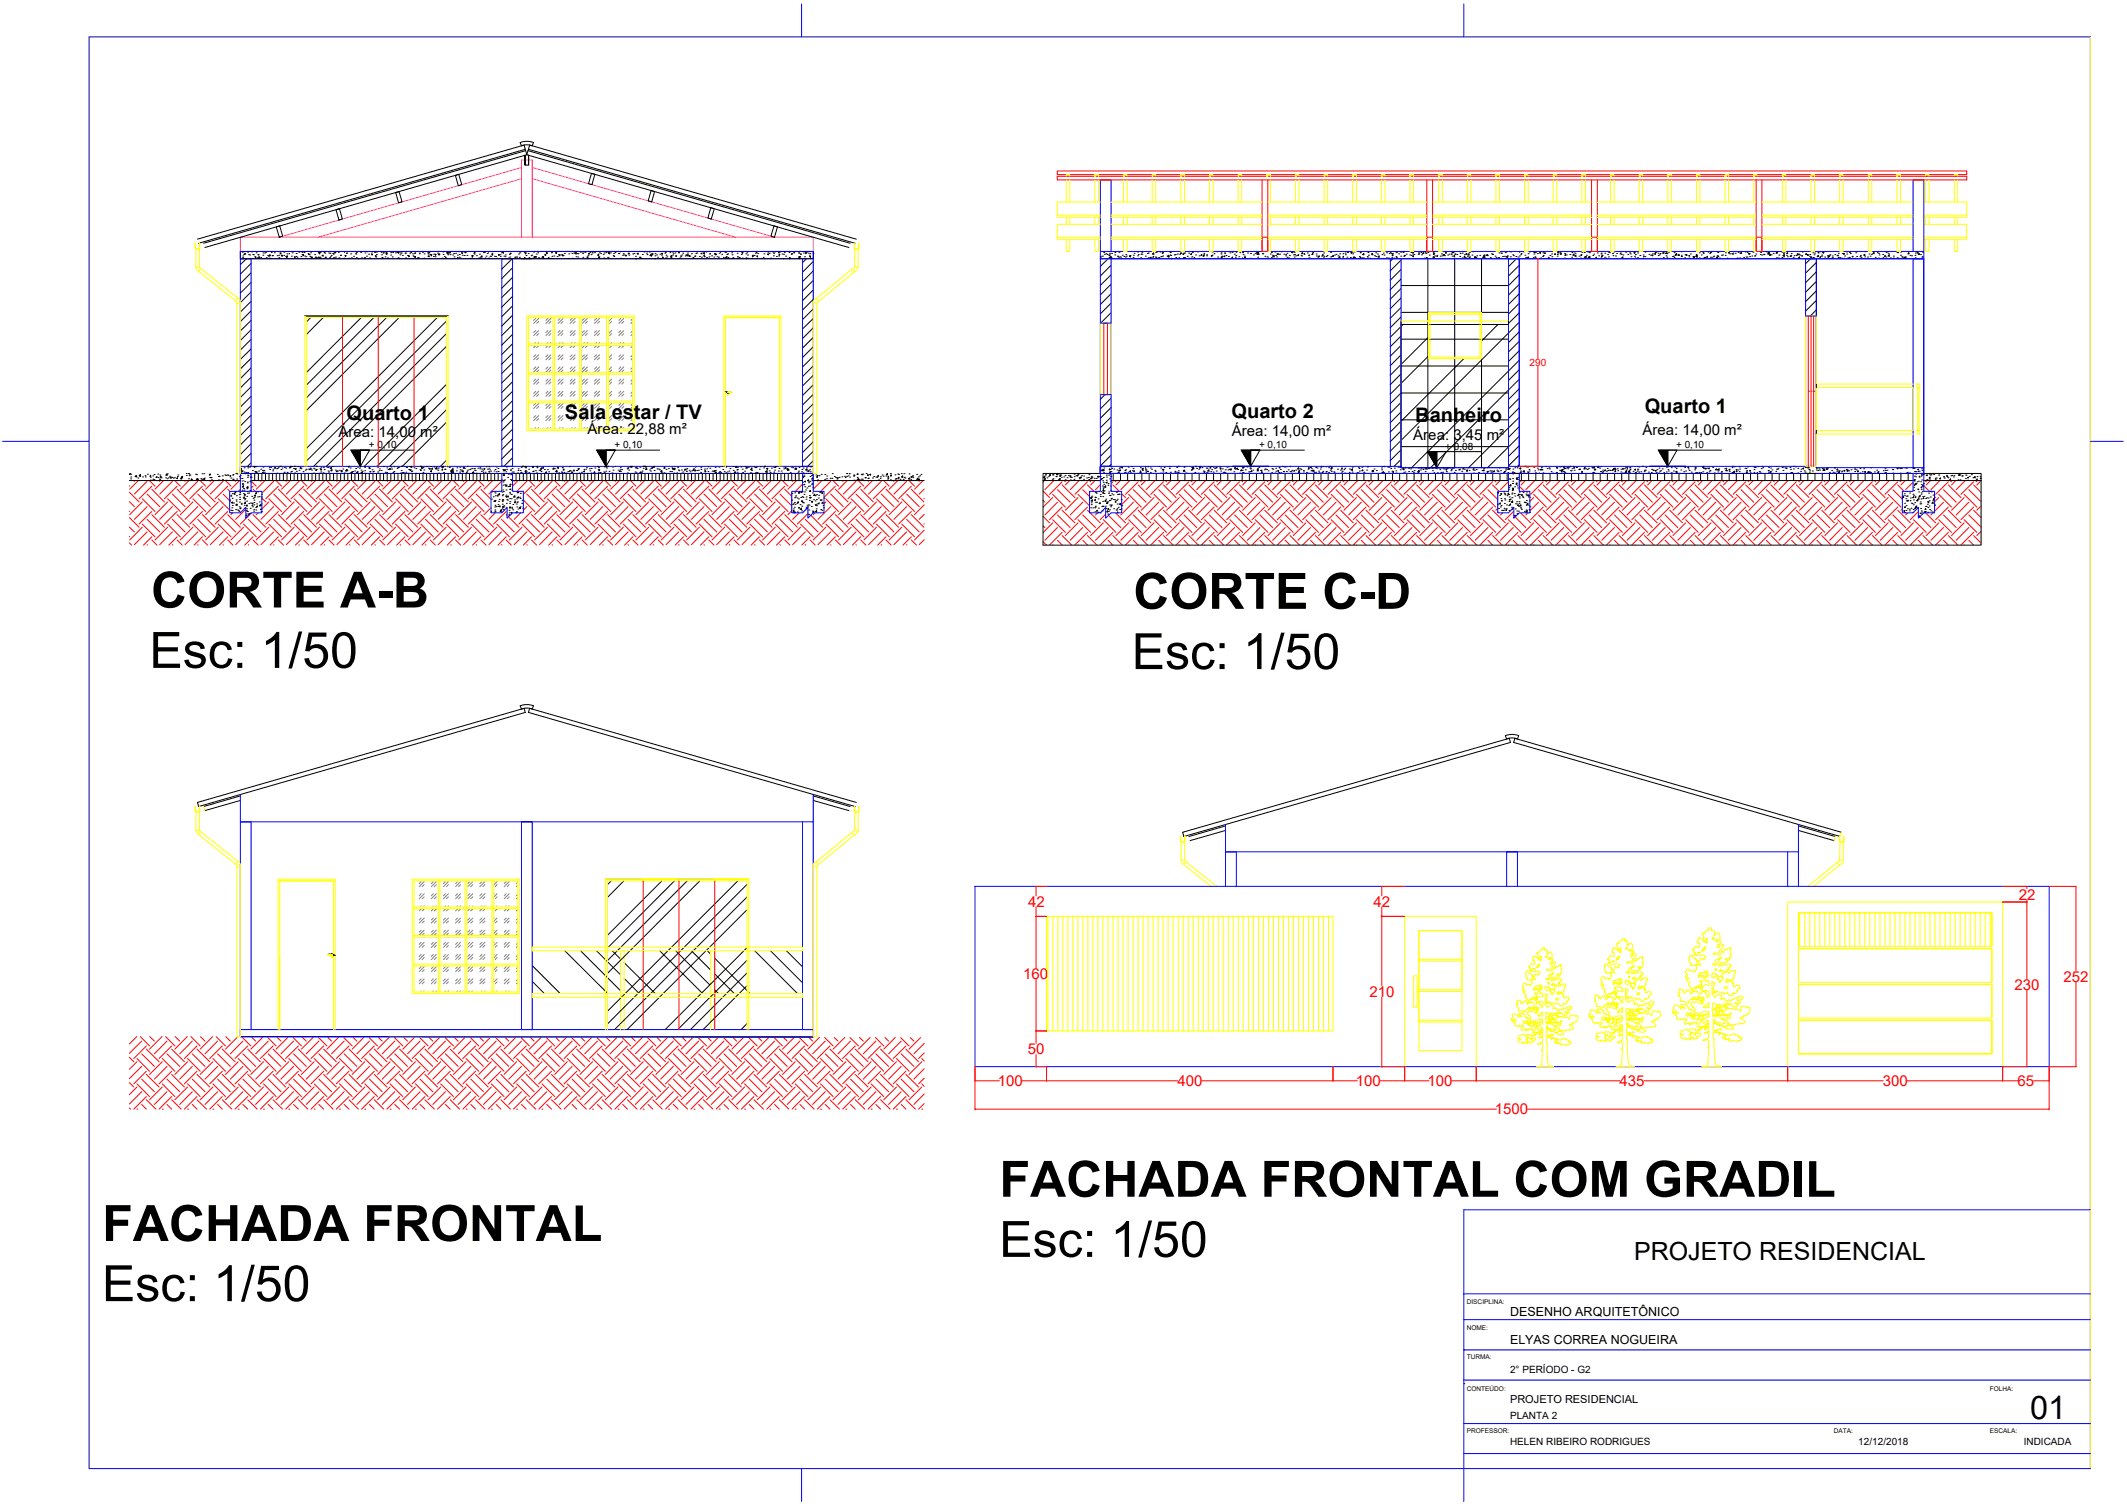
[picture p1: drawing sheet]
<svg xmlns="http://www.w3.org/2000/svg" width="594mm" height="420mm" viewBox="0 0 594 420" stroke-linecap="round" stroke-linejoin="round" font-family="sans-serif">
<defs><g id="words">
<g font-size="14">
<text x="42.2" y="169.7">CORTE A-B</text>
<text x="316.6" y="170.1">CORTE C-D</text>
<text x="41.7" y="186.6">Esc: 1/50</text>
<text x="316.1" y="186.9">Esc: 1/50</text>
<text x="279.2" y="334.3">FACHADA FRONTAL COM GRADIL</text>
<text x="28.6" y="346.7">FACHADA FRONTAL</text>
<text x="279.1" y="351.1">Esc: 1/50</text>
<text x="28.5" y="363.5">Esc: 1/50</text>
</g>
<text font-size="9.1" x="567" y="396.5">01</text>
<text font-size="7" x="456.4" y="351.9">PROJETO RESIDENCIAL</text>
<g font-size="5.6">
<text x="96.8" y="117.2">Quarto 1</text>
<text x="157.8" y="117">Sala estar / TV</text>
<text x="344" y="116.8">Quarto 2</text>
<text x="395.3" y="118">Banheiro</text>
<text x="459.4" y="115.4">Quarto 1</text>
</g>
<g font-size="4.2">
<text x="94.6" y="122.1">Área: 14,00 m²</text>
<text x="164.1" y="121.3">Área: 22,88 m²</text>
<text x="344.1" y="121.9">Área: 14,00 m²</text>
<text x="394.7" y="122.9">Área: 3,45 m²</text>
<text x="458.8" y="121.6">Área: 14,00 m²</text>
</g>
<g font-size="4.2" fill="#f00">
<text x="563.8" y="251.3">22</text>
<text x="287.1" y="253.3">42</text>
<text x="383.7" y="253.3">42</text>
<text x="285.7" y="273.5">160</text>
<text x="576.4" y="274.3">252</text>
<text x="382.5" y="278.5">210</text>
<text x="562.6" y="276.5">230</text>
<text x="287" y="294.5">50</text>
<text x="278.7" y="303.4">100</text>
<text x="328.9" y="303.4">400</text>
<text x="378.7" y="303.4">100</text>
<text x="398.7" y="303.4">100</text>
<text x="452.4" y="303.4">435</text>
<text x="525.9" y="303.4">300</text>
<text x="563.5" y="303.4">65</text>
<text x="417.5" y="311.3">1500</text>
</g>
<g font-size="3.5">
<text x="421.8" y="367.6">DESENHO ARQUITETÔNICO</text>
<text x="421.8" y="375.6">ELYAS CORREA NOGUEIRA</text>
</g>
<text font-size="3.1" x="421.8" y="392">PROJETO RESIDENCIAL</text>
<text font-size="2.8" fill="#f00" x="427.2" y="102.2">290</text>
<g font-size="2.8">
<text x="103" y="125.2">+ 0,10</text>
<text x="171.6" y="125.2">+ 0,10</text>
<text x="351.6" y="125.2">+ 0,10</text>
<text x="403.7" y="125.6">+ 0,08</text>
<text x="468.2" y="125.2">+ 0,10</text>
<text x="421.8" y="383.7">2° PERÍODO - G2</text>
<text x="421.8" y="396.5">PLANTA 2</text>
<text x="421.8" y="403.7">HELEN RIBEIRO RODRIGUES</text>
<text x="519" y="403.7">12/12/2018</text>
<text x="565.2" y="403.7">INDICADA</text>
</g>
<g font-size="1.8">
<text x="409.7" y="364.4">DISCIPLINA:</text>
<text x="409.7" y="371.6">NOME:</text>
<text x="409.7" y="379.7">TURMA:</text>
<text x="409.7" y="388.6">CONTEÚDO:</text>
<text x="555.8" y="388.6">FOLHA:</text>
<text x="409.7" y="400.3">PROFESSOR:</text>
<text x="512.2" y="400.3">DATA:</text>
<text x="555.7" y="400.3">ESCALA:</text>
</g>
</g></defs>
<!-- layer: Hacura -->
<g fill="none" stroke="#808080" stroke-width=".28">
<path d="M149.6 89l-.6 .5M149.6 92.3l-.6 .6M149.6 95.7l-.3 .3M149.6 99.1l-.6 .6M149.7 96.5l-.7 .6M150.5 89l-1.5 1.4M150.5 92.3l-1.5 1.4M150.5 95.7l-.3 .3M150.5 99.1l-1.5 1.4M150.5 89.8l-.6 .6M150.5 93.2l-.6 .5M150.5 96.6l-.6 .5"/>
<path d="M150.5 100l-.6 .5M153 89l-.5 .5M153 92.3l-.5 .6M153 95.7l-.3 .3M153 99.1l-.5 .6M153.1 96.5l-.6 .6M153.9 89l-1.4 1.4M153.9 92.3l-1.4 1.4M153.9 95.7l-.3 .3M153.9 99.1l-1.4 1.4M153.9 89.8l-.6 .6M153.9 93.2l-.6 .5"/>
<path d="M153.9 96.6l-.6 .5M153.9 100l-.6 .5M156.4 89l-.5 .5M156.4 92.3l-.5 .6M156.4 95.7l-.3 .3M156.4 99.1l-.5 .6M156.5 96.5l-.6 .6M157.3 89l-1.4 1.4M157.3 92.3l-1.4 1.4M157.3 95.7l-.3 .3M157.3 99.1l-1.4 1.4M157.3 89.8l-.6 .6"/>
<path d="M157.3 93.2l-.6 .5M157.3 96.6l-.6 .5M157.3 100l-.6 .5M159.8 89l-.6 .5M159.8 92.3l-.6 .6M159.8 95.7l-.3 .3M159.8 99.1l-.6 .6M159.9 96.5l-.7 .6M160.6 89l-1.4 1.4M160.6 92.3l-1.4 1.4M160.6 95.7l-.2 .3M160.6 99.1l-1.4 1.4"/>
<path d="M160.6 89.8l-.5 .6M160.6 93.2l-.5 .5M160.6 96.6l-.5 .5M160.6 100l-.5 .5M163.2 89l-.6 .5M163.2 92.3l-.6 .6M163.2 95.7l-.3 .3M163.2 99.1l-.6 .6M163.3 96.5l-.7 .6M164.1 89l-1.5 1.4M164.1 92.3l-1.5 1.4M164.1 95.7l-.3 .3"/>
<path d="M164.1 99.1l-1.5 1.4M164.1 89.8l-.6 .6M164.1 93.2l-.6 .5M164.1 96.6l-.6 .5M164.1 100l-.6 .5M166.6 89l-.6 .5M166.6 92.3l-.6 .6M166.6 95.7l-.3 .3M166.6 99.1l-.6 .6M166.7 96.5l-.7 .6M167.5 89l-1.5 1.4M167.5 92.3l-1.5 1.4"/>
<path d="M167.5 95.7l-.3 .3M167.5 99.1l-1.5 1.4M167.5 89.8l-.6 .6M167.5 93.2l-.6 .5M167.5 96.6l-.6 .5M167.5 100l-.6 .5M170 89h-.1M170 92.3l-.1 .1M170 95.7l-.1 .1M170 99.1l-.1 .1M170 96.5l-.1 .2M170.8 89l-.9 .9"/>
<path d="M170.8 92.3l-.9 1M170.8 95.7l-.3 .3M170.8 99.1l-.9 .9M170.8 89.8l-.5 .6M170.8 93.2l-.5 .5M170.8 96.6l-.5 .5M170.8 100l-.5 .5M173.4 89l-.6 .5M173.4 92.3l-.6 .6M173.4 95.7l-.3 .3M173.4 99.1l-.6 .6M173.4 96.5l-.6 .6"/>
<path d="M174.2 89l-1.4 1.4M174.2 92.3l-1.4 1.4M174.2 95.7l-.3 .3M174.2 99.1l-1.4 1.4M174.2 89.8l-.5 .6M174.2 93.2l-.5 .5M174.2 96.6l-.5 .5M174.2 100l-.5 .5M176.6 89.9l-.4 .5M176.6 93.3l-.4 .4M176.6 96.7l-.4 .4M176.6 89.1l-.4 .4"/>
<path d="M176.6 92.5l-.4 .4M176.6 95.9l-.1 .1M176.6 99.2l-.4 .5M149.6 102.5l-.6 .6M149.6 105.9l-.6 .6M149.6 109.3l-.6 .6M149.6 112.7l-.6 .6M149.6 116.1l-.6 .5M149.6 119.5l-.3 .3M150.5 102.5l-1.5 1.4M150.5 105.9l-1.5 1.4M150.5 109.3l-1.5 1.4"/>
<path d="M150.5 112.7l-1.5 1.4M150.5 116.1l-1.5 1.4M150.5 119.5l-.3 .3M150.5 103.3l-.6 .6M150.5 106.7l-.6 .6M150.5 110.2l-.6 .5M150.5 113.6l-.6 .5M150.5 116.9l-.6 .6M153 102.5l-.5 .6M153 105.9l-.5 .6M153 109.3l-.5 .6M153 112.7l-.5 .6"/>
<path d="M153 116.1l-.5 .5M153 119.5l-.3 .3M153.9 102.5l-1.4 1.4M153.9 105.9l-1.4 1.4M153.9 109.3l-1.4 1.4M153.9 112.7l-1.4 1.4M153.9 116.1l-1.4 1.4M153.9 119.5l-.3 .3M153.9 103.3l-.6 .6M153.9 106.7l-.6 .6M153.9 110.2l-.6 .5M153.9 113.6l-.6 .5"/>
<path d="M153.9 116.9l-.6 .6M156.4 102.5l-.5 .6M156.4 105.9l-.5 .6M156.4 109.3l-.5 .6M156.4 112.7l-.5 .6M156.4 116.1l-.5 .5M156.4 119.5l-.2 .3M157.3 102.5l-1.4 1.4M157.3 105.9l-1.4 1.4M157.3 109.3l-1.4 1.4M157.3 112.7l-1.4 1.4M157.3 116.1l-1.4 1.4"/>
<path d="M157.3 119.5l-.3 .3M157.3 103.3l-.6 .6M157.3 106.7l-.6 .6M157.3 110.2l-.6 .5M157.3 113.6l-.6 .5M157.3 116.9l-.6 .6M159.8 102.5l-.6 .6M159.8 105.9l-.6 .6M159.8 109.3l-.6 .6M159.8 112.7l-.6 .6M159.8 116.1l-.6 .5M159.8 119.5l-.3 .3"/>
<path d="M160.6 102.5l-1.4 1.4M160.6 105.9l-1.4 1.4M160.6 109.3l-1.4 1.4M160.6 112.7l-1.4 1.4M160.6 116.1l-1.4 1.4M160.6 119.5l-.2 .3M160.6 103.3l-.5 .6M160.6 106.7l-.5 .6M160.6 110.2l-.5 .5M160.6 113.6l-.5 .5M160.6 116.9l-.5 .6M163.2 102.5l-.6 .6"/>
<path d="M163.2 105.9l-.6 .6M163.2 109.3l-.6 .6M163.2 112.7l-.6 .6M163.2 116.1l-.6 .5M163.2 119.5l-.3 .3M164.1 102.5l-1.5 1.4M164.1 105.9l-1.5 1.4M164.1 109.3l-1.5 1.4M164.1 112.7l-1.5 1.4M164.1 116.1l-1.5 1.4M164.1 119.5l-.3 .3M164.1 103.3l-.6 .6"/>
<path d="M164.1 106.7l-.6 .6M164.1 110.2l-.6 .5M164.1 113.6l-.6 .5M164.1 116.9l-.6 .6M166.6 102.5l-.6 .6M166.6 105.9l-.6 .6M166.6 109.3l-.6 .6M166.6 112.7l-.6 .6M166.6 116.1l-.6 .5M166.6 119.5l-.3 .3M167.5 102.5l-1.5 1.4M167.5 105.9l-1.5 1.4"/>
<path d="M167.5 109.3l-1.5 1.4M167.5 112.7l-1.5 1.4M167.5 116.1l-1.5 1.4M167.5 119.5l-.3 .3M167.5 103.3l-.6 .6M167.5 106.7l-.6 .6M167.5 110.2l-.6 .5M167.5 113.6l-.6 .5M167.5 116.9l-.6 .6M170 102.5l-.1 .1M170 105.9l-.1 .1M170 109.3l-.1 .1"/>
<path d="M170 112.7l-.1 .1M170 116.1l-.1 .1M170 119.5l-.1 .1M170.8 102.5l-.9 .9M170.8 105.9l-.9 1M170.8 109.3l-.9 1M170.8 112.7l-.9 .9M170.8 116.1l-.9 .9M170.8 119.5l-.3 .3M170.8 103.3l-.5 .6M170.8 106.7l-.5 .6M170.8 110.2l-.5 .5"/>
<path d="M170.8 113.6l-.5 .5M170.8 116.9l-.5 .6M173.4 102.5l-.6 .6M173.4 105.9l-.6 .6M173.4 109.3l-.6 .6M173.4 112.7l-.6 .6M173.4 116.1l-.6 .5M173.4 119.5l-.3 .3M174.2 102.5l-1.4 1.4M174.2 105.9l-1.4 1.4M174.2 109.3l-1.4 1.4M174.2 112.7l-1.4 1.4"/>
<path d="M174.2 116.1l-1.4 1.4M174.2 119.5l-.3 .3M174.2 103.3l-.5 .6M174.2 106.7l-.5 .6M174.2 110.2l-.5 .5M174.2 113.6l-.5 .5M174.2 116.9l-.5 .6M176.6 100.1l-.4 .4M176.6 103.5l-.4 .4M176.6 106.9l-.4 .4M176.6 110.3l-.4 .4M176.6 113.7l-.4 .4"/>
<path d="M176.6 117.1l-.4 .4M176.6 102.6l-.4 .5M176.6 106l-.4 .5M176.6 109.4l-.4 .5M176.6 112.8l-.4 .5M176.6 116.2l-.4 .4M176.6 119.6l-.1 .2M117.6 246.3l-.5 .6M117.6 249.7l-.5 .5M117.6 253.1l-.3 .3M117.6 256.5l-.5 .5M117.6 259.9l-.5 .5"/>
<path d="M117.7 253.8l-.6 .7M118.5 246.3l-1.4 1.4M118.5 249.7l-1.4 1.4M118.5 253.1l-.3 .3M118.5 256.5l-1.4 1.4M118.5 259.9l-1.4 1.4M118.5 247.1l-.6 .6M118.5 250.5l-.6 .6M118.5 253.9l-.6 .6M118.5 257.3l-.6 .6M121 246.3l-.5 .6M121 249.7l-.5 .5"/>
<path d="M121 253.1l-.3 .3M121 256.5l-.5 .5M121 259.9l-.5 .5M121.1 253.8l-.6 .7M121.9 246.3l-1.4 1.4M121.9 249.7l-1.4 1.4M121.9 253.1l-.3 .3M121.9 256.5l-1.4 1.4M121.9 259.9l-1.4 1.4M121.9 247.1l-.6 .6M121.9 250.5l-.6 .6M121.9 253.9l-.6 .6"/>
<path d="M121.9 257.3l-.6 .6M124.4 246.3l-.5 .6M124.4 249.7l-.5 .5M124.4 253.1l-.3 .3M124.4 256.5l-.5 .5M124.4 259.9l-.5 .5M124.5 253.8l-.6 .7M125.3 246.3l-1.4 1.4M125.3 249.7l-1.4 1.4M125.3 253.1l-.3 .3M125.3 256.5l-1.4 1.4M125.3 259.9l-1.4 1.4"/>
<path d="M125.3 247.1l-.6 .6M125.3 250.5l-.6 .6M125.3 253.9l-.6 .6M125.3 257.3l-.6 .6M127.8 246.3l-.6 .6M127.8 249.7l-.6 .5M127.8 253.1l-.3 .3M127.8 256.5l-.6 .5M127.8 259.9l-.6 .5M127.9 253.8l-.7 .7M128.6 246.3l-1.4 1.4M128.6 249.7l-1.4 1.4"/>
<path d="M128.6 253.1l-.2 .3M128.6 256.5l-1.4 1.4M128.6 259.9l-1.4 1.4M128.6 247.1l-.5 .6M128.6 250.5l-.5 .6M128.6 253.9l-.5 .6M128.6 257.3l-.5 .6M131.2 246.3l-.6 .6M131.2 249.7l-.6 .5M131.2 253.1l-.3 .3M131.2 256.5l-.6 .5M131.2 259.9l-.6 .5"/>
<path d="M131.3 253.8l-.7 .7M132.1 246.3l-1.5 1.4M132.1 249.7l-1.5 1.4M132.1 253.1l-.3 .3M132.1 256.5l-1.5 1.4M132.1 259.9l-1.5 1.4M132.1 247.1l-.6 .6M132.1 250.5l-.6 .6M132.1 253.9l-.6 .6M132.1 257.3l-.6 .6M134.6 246.3l-.6 .6M134.6 249.7l-.6 .5"/>
<path d="M134.6 253.1l-.3 .3M134.6 256.5l-.6 .5M134.6 259.9l-.6 .5M134.6 253.8l-.6 .7M135.5 246.3l-1.5 1.4M135.5 249.7l-1.5 1.4M135.5 253.1l-.3 .3M135.5 256.5l-1.5 1.4M135.5 259.9l-1.5 1.4M135.5 247.1l-.6 .6M135.5 250.5l-.6 .6M135.5 253.9l-.6 .6"/>
<path d="M135.5 257.3l-.6 .6M138 246.3l-.1 .1M138 249.7l-.1 .1M138 253.1l-.1 .1M138 256.5l-.1 .1M138 259.9h-.1M138 253.8l-.1 .2M138.8 246.3l-.9 .9M138.8 249.7l-.9 .9M138.8 253.1l-.3 .3M138.8 256.5l-.9 .9M138.8 259.9l-.9 .9"/>
<path d="M138.8 247.1l-.5 .6M138.8 250.5l-.5 .6M138.8 253.9l-.5 .6M138.8 257.3l-.5 .6M141.4 246.3l-.6 .6M141.4 249.7l-.6 .5M141.4 253.1l-.3 .3M141.4 256.5l-.6 .5M141.4 259.9l-.6 .5M141.5 253.8l-.7 .7M142.2 246.3l-1.4 1.4M142.2 249.7l-1.4 1.4"/>
<path d="M142.2 253.1l-.3 .3M142.2 256.5l-1.4 1.4M142.2 259.9l-1.4 1.4M142.2 247.1l-.5 .6M142.2 250.5l-.5 .6M142.2 253.9l-.5 .6M142.2 257.3l-.5 .6M144.6 247.2l-.4 .5M144.6 250.7l-.4 .4M144.6 254.1l-.4 .4M144.6 257.4l-.4 .5M144.6 246.4l-.4 .5"/>
<path d="M144.6 249.8l-.4 .4M144.6 253.2l-.1 .2M144.6 256.6l-.4 .4M144.6 260l-.4 .4M117.6 263.2l-.5 .6M117.6 266.6l-.5 .6M117.6 270.1l-.5 .5M117.6 273.4l-.5 .6M117.6 276.8l-.3 .3M118.5 263.2l-1.4 1.5M118.5 266.6l-1.4 1.5M118.5 270.1l-1.4 1.4"/>
<path d="M118.5 273.4l-1.4 1.4M118.5 276.8l-.3 .3M118.5 260.7l-.6 .6M118.5 264.1l-.6 .6M118.5 267.5l-.6 .6M118.5 270.9l-.6 .6M118.5 274.3l-.6 .5M121 263.2l-.5 .6M121 266.6l-.5 .6M121 270.1l-.5 .5M121 273.4l-.5 .6M121 276.8l-.3 .3"/>
<path d="M121.9 263.2l-1.4 1.5M121.9 266.6l-1.4 1.5M121.9 270.1l-1.4 1.4M121.9 273.4l-1.4 1.4M121.9 276.8l-.3 .3M121.9 260.7l-.6 .6M121.9 264.1l-.6 .6M121.9 267.5l-.6 .6M121.9 270.9l-.6 .6M121.9 274.3l-.6 .5M124.4 263.2l-.5 .6M124.4 266.6l-.5 .6"/>
<path d="M124.4 270.1l-.5 .5M124.4 273.4l-.5 .6M124.4 276.8l-.3 .3M125.3 263.2l-1.4 1.5M125.3 266.6l-1.4 1.5M125.3 270.1l-1.4 1.4M125.3 273.4l-1.4 1.4M125.3 276.8l-.3 .3M125.3 260.7l-.6 .6M125.3 264.1l-.6 .6M125.3 267.5l-.6 .6M125.3 270.9l-.6 .6"/>
<path d="M125.3 274.3l-.6 .5M127.8 263.2l-.6 .6M127.8 266.6l-.6 .6M127.8 270.1l-.6 .5M127.8 273.4l-.6 .6M127.8 276.8l-.3 .3M128.6 263.2l-1.4 1.5M128.6 266.6l-1.4 1.5M128.6 270.1l-1.4 1.4M128.6 273.4l-1.4 1.4M128.6 276.8l-.2 .3M128.6 260.7l-.5 .6"/>
<path d="M128.6 264.1l-.5 .6M128.6 267.5l-.5 .6M128.6 270.9l-.5 .6M128.6 274.3l-.5 .5M131.2 263.2l-.6 .6M131.2 266.6l-.6 .6M131.2 270.1l-.6 .5M131.2 273.4l-.6 .6M131.2 276.8l-.3 .3M132.1 263.2l-1.5 1.5M132.1 266.6l-1.5 1.5M132.1 270.1l-1.5 1.4"/>
<path d="M132.1 273.4l-1.5 1.4M132.1 276.8l-.3 .3M132.1 260.7l-.6 .6M132.1 264.1l-.6 .6M132.1 267.5l-.6 .6M132.1 270.9l-.6 .6M132.1 274.3l-.6 .5M134.6 263.2l-.6 .6M134.6 266.6l-.6 .6M134.6 270.1l-.6 .5M134.6 273.4l-.6 .6M134.6 276.8l-.3 .3"/>
<path d="M135.5 263.2l-1.5 1.5M135.5 266.6l-1.5 1.5M135.5 270.1l-1.5 1.4M135.5 273.4l-1.5 1.4M135.5 276.8l-.3 .3M135.5 260.7l-.6 .6M135.5 264.1l-.6 .6M135.5 267.5l-.6 .6M135.5 270.9l-.6 .6M135.5 274.3l-.6 .5M138 263.2l-.1 .1M138 266.6l-.1 .2"/>
<path d="M138 270.1h-.1M138 273.4l-.1 .1M138 276.8l-.1 .1M138.8 263.2l-.9 1M138.8 266.6l-.9 1M138.8 270.1l-.9 .9M138.8 273.4l-.9 1M138.8 276.8l-.3 .3M138.8 260.7l-.5 .6M138.8 264.1l-.5 .6M138.8 267.5l-.5 .6M138.8 270.9l-.5 .6"/>
<path d="M138.8 274.3l-.5 .5M141.4 263.2l-.6 .6M141.4 266.6l-.6 .6M141.4 270.1l-.6 .5M141.4 273.4l-.6 .6M141.4 276.8l-.3 .3M142.2 263.2l-1.4 1.5M142.2 266.6l-1.4 1.5M142.2 270.1l-1.4 1.4M142.2 273.4l-1.4 1.4M142.2 276.8l-.2 .3M142.2 260.7l-.5 .6"/>
<path d="M142.2 264.1l-.5 .6M142.2 267.5l-.5 .6M142.2 270.9l-.5 .6M142.2 274.3l-.5 .5M144.6 260.8l-.4 .5M144.6 264.2l-.4 .5M144.6 267.6l-.4 .5M144.6 271l-.4 .5M144.6 274.4l-.4 .4M144.6 263.4l-.4 .4M144.6 266.8l-.4 .4M144.6 270.2l-.4 .4"/>
<path d="M144.6 273.6l-.4 .4M144.6 277l-.1 .1"/>
</g>
<!-- layer: LayerEstreito -->
<g fill="none" stroke="#ff0" stroke-width=".28">
<path d="M24.9 10.3h558.9v400h-558.9zM297.8 49.2v-.4h1v.4M297.8 50.3v6.1M298.8 50.3v6.1M305.8 49.2h.1M305.8 49.2v-.4h1v.4M305.8 50.3v6.1M306.8 50.3v6.1M307.3 56.4h-12v4.3h12M310.3 56.4h42.2M313.8 49.2h.1M313.8 49.2v-.4h1v.4"/>
<path d="M313.8 50.3v6.1M314.8 50.3v6.1M321.8 49.2h.1M321.8 49.2v-.4h1v.4M321.8 50.3v6.1M322.8 50.3v6.1M329.8 49.2h.1M329.8 49.2v-.4h1v.4M329.8 50.3v6.1M330.8 50.3v6.1M337.8 49.2h.1M337.8 49.2v-.4h1v.4"/>
<path d="M337.8 50.3v6.1M338.8 50.3v6.1M345.8 49.2h.1M345.8 49.2v-.4h1v.4M345.8 50.3v6.1M346.8 50.3v6.1M353.8 49.2h.1M353.8 49.2v-.4h1v.4M354.1 56.4h44.4M354.8 50.3v6.1M361.8 49.2h.1M361.8 49.2v-.4h1v.4"/>
<path d="M361.8 50.3v6.1M362.8 50.3v6.1M369.8 49.2h.1M369.8 49.2v-.4h1v.4M369.8 50.3v6.1M370.8 50.3v6.1M377.8 49.2h.1M377.8 49.2v-.4h1v.4M377.8 50.3v6.1M378.8 50.3v6.1M385.8 49.2h.1M385.8 49.2v-.4h1v.4"/>
<path d="M385.8 50.3v6.1M386.8 50.3v6.1M393.8 49.2h.1M393.8 49.2v-.4h1v.4M393.8 50.3v6.1M394.8 50.3v6.1M400.1 56.4h44.4M401.8 49.2h.1M401.8 49.2v-.4h1v.4M401.8 50.3v6.1M402.8 50.3v6.1M409.8 49.2h.1"/>
<path d="M409.8 49.2v-.4h1v.4M409.8 50.3v6.1M410.8 50.3v6.1M417.8 49.2h.1M417.8 49.2v-.4h1v.4M417.8 50.3v6.1M418.8 50.3v6.1M425.8 49.2h.1M425.8 49.2v-.4h1v.4M425.8 50.3v6.1M426.8 50.3v6.1M433.8 49.2h.1"/>
<path d="M433.8 49.2v-.4h1v.4M433.8 50.3v6.1M434.8 50.3v6.1M441.8 49.2h.1M441.8 49.2v-.4h1v.4M441.8 50.3v6.1M442.8 50.3v6.1M446.1 56.4h44.4M449.8 49.2h.1M449.8 49.2v-.4h1v.4M449.8 50.3v6.1M450.8 50.3v6.1"/>
<path d="M457.8 49.2h.1M457.8 49.2v-.4h1v.4M457.8 50.3v6.1M458.8 50.3v6.1M465.8 49.2h.1M465.8 49.2v-.4h1v.4M465.8 50.3v6.1M466.8 50.3v6.1M473.8 49.2h.1M473.8 49.2v-.4h1v.4M473.8 50.3v6.1M474.8 50.3v6.1"/>
<path d="M481.8 49.2h.1M481.8 49.2v-.4h1v.4M481.8 50.3v6.1M482.8 50.3v6.1M489.8 49.2h.1M489.8 49.2v-.4h1v.4M489.8 50.3v6.1M492.1 56.4h42.2M497.8 49.2h.1M497.8 49.2v-.4h1v.4M497.8 50.3v6.1M498.8 50.3v6.1"/>
<path d="M505.8 49.2h.1M505.8 49.2v-.4h1v.4M505.8 50.3v6.1M506.8 50.3v6.1M513.8 49.2h.1M513.8 49.2v-.4h1v.4M513.8 50.3v6.1M514.8 50.3v6.1M521.8 49.2h.1M521.8 49.2v-.4h1v.4M521.8 50.3v6.1M522.8 50.3v6.1"/>
<path d="M529.8 49.2h.1M529.8 49.2v-.4h1v.4M529.8 50.3v6.1M530.8 50.3v6.1M537.3 56.4h12v4.3h-12M537.8 49.2v-.4h1v.4M537.8 50.3v6.1M538.8 50.3v6.1M545.8 49.2v-.4h1v.4M545.8 50.3v6.1M546.8 50.3v6.1M54.7 74.5l.2 .7 .5 .6"/>
<path d="M54.7 69.4v5.2M54.7 74.6h1M55.4 75.8l10.5 8.3M55.7 69.4v5.2M55.7 74.5l.3 .4M55.8 69.3v-1.4l-.1 1.4-.5 .2-.6-.2-.1-1.4v1.4a.91 .91 0 0 0 1.3 0M56 74.9l10.4 8.3M56 74.9l-.6 .9M238.6 69.3v-1.4l.1 1.4M238.6 69.3a.95 .95 0 0 0 1.3 0M238.7 74.6l-.7 .5M238.7 69.3l.6 .2 .5-.2"/>
<path d="M238.7 69.4v5.2h1M239.7 69.5v5.1M239.7 74.6l-.5 .9-.6 .5M239.8 69.3v-1.4l.1 1.4M295.3 60.1h12M295.3 66.3h12M297.8 66.9v3.3h1v-3.3M297.8 60.7v2M298.8 60.7v2M305.8 66.9v3.3h1v-3.3M305.8 60.7v2M306.8 60.7v2"/>
<path d="M307.3 62.7h-12v4.2h12M310.3 60.1h42.2M310.3 60.7h42.2M310.3 62.7h42.2M310.3 66.3h42.2M310.3 66.9h42.2M313.8 66.9v3.3h1v-3.3M313.8 60.7v2M314.8 60.7v2M321.8 66.9v3.3h1v-3.3M321.8 60.7v2M322.8 60.7v2"/>
<path d="M329.8 66.9v3.3h1v-3.3M329.8 60.7v2M330.8 60.7v2M337.8 66.9v3.3h1v-3.3M337.8 60.7v2M338.8 60.7v2M345.8 66.9v3.3h1v-3.3M345.8 60.7v2M346.8 60.7v2M354.1 60.1h44.4M354.1 60.7h44.4M354.1 62.7h44.4"/>
<path d="M354.1 66.3h44.4M354.1 66.9h44.4M354.8 66.9v3.3h-.7M354.8 60.7v2M361.8 66.9v3.3h1v-3.3M361.8 60.7v2M362.8 60.7v2M369.8 66.9v3.3h1v-3.3M369.8 60.7v2M370.8 60.7v2M377.8 66.9v3.3h1v-3.3M377.8 60.7v2"/>
<path d="M378.8 60.7v2M385.8 66.9v3.3h1v-3.3M385.8 60.7v2M386.8 60.7v2M393.8 66.9v3.3h1v-3.3M393.8 60.7v2M394.8 60.7v2M400.1 60.1h44.4M400.1 60.7h44.4M400.1 62.7h44.4M400.1 66.3h44.4M400.1 66.9h44.4"/>
<path d="M401.8 66.9v3.3h1v-3.3M401.8 60.7v2M402.8 60.7v2M409.8 66.9v3.3h1v-3.3M409.8 60.7v2M410.8 60.7v2M417.8 66.9v3.3h1v-3.3M417.8 60.7v2M418.8 60.7v2M425.8 66.9v3.3h1v-3.3M425.8 60.7v2M426.8 60.7v2"/>
<path d="M433.8 66.9v3.3h1v-3.3M433.8 60.7v2M434.8 60.7v2M441.8 66.9v3.3h1v-3.3M441.8 60.7v2M442.8 60.7v2M446.1 60.1h44.4M446.1 60.7h44.4M446.1 62.7h44.4M446.1 66.3h44.4M446.1 66.9h44.4M449.8 66.9v3.3h1v-3.3"/>
<path d="M449.8 60.7v2M450.8 60.7v2M457.8 66.9v3.3h1v-3.3M457.8 60.7v2M458.8 60.7v2M465.8 66.9v3.3h1v-3.3M465.8 60.7v2M466.8 60.7v2M473.8 66.9v3.3h1v-3.3M473.8 60.7v2M474.8 60.7v2M481.8 66.9v3.3h1v-3.3"/>
<path d="M481.8 60.7v2M482.8 60.7v2M489.8 66.9v3.3h.7M489.8 60.7v2M492.1 60.1h42.2M492.1 60.7h42.2M492.1 62.7h42.2M492.1 66.3h42.2M492.1 66.9h42.2M497.8 66.9v3.3h1v-3.3M497.8 60.7v2M498.8 60.7v2"/>
<path d="M505.8 66.9v3.3h1v-3.3M505.8 60.7v2M506.8 60.7v2M513.8 66.9v3.3h1v-3.3M513.8 60.7v2M514.8 60.7v2M521.8 66.9v3.3h1v-3.3M521.8 60.7v2M522.8 60.7v2M529.8 66.9v3.3h1v-3.3M529.8 60.7v2M530.8 60.7v2"/>
<path d="M537.3 60.1h12M537.3 62.7h12v4.2h-12M537.3 66.3h12M537.8 66.9v3.3h1v-3.3M537.8 60.7v2M538.8 60.7v2M545.8 66.9v3.3h1v-3.3M545.8 60.7v2M546.8 60.7v2M65.8 84l.3 .9M66.2 85l.9-.7v48h-.9zM66.4 83.2l-.6 .8"/>
<path d="M66.4 83.2l.8 1M147.1 88.3h30.1v32h-30.1zM147.6 88.7h29v31.1h-29zM147.6 96h6.8M147.6 96.5h6.8M154.4 88.7v31.1M154.9 88.7v31.1M154.9 96h7M154.9 96.5h7M161.9 88.7v31.1M162.4 88.7v31.1M162.4 96h14.2"/>
<path d="M162.4 96.5h14.2M169.4 88.7v31.1M169.9 88.7v31.1M202.2 88.7h15.9M227.1 84.2v48.1h1.1v-47.3M227.1 84.2l1.1 .8M228 83.4l10-8.2 .6 .8-10.1 8.3zM228 83.4l-.5 .3-.3 .5M228.6 84.2l-.4 .8M307.3 90.3h3v20h-3zM391.3 89.7h30M399 87.3h14.8v12.9h-14.8z"/>
<path d="M399.4 87.8h14v12h-14zM504.3 88.3h3v42h-3zM147.6 104.5h6.8M147.6 104h6.8M147.6 112.5h6.8M147.6 112h6.8M154.9 104.5h7M154.9 104h7M154.9 112.5h7M154.9 112h7M162.4 104.5h7M162.4 104h7"/>
<path d="M162.4 112.5h7M162.4 112h7M169.9 104.5h6.7M169.9 104h6.7M169.9 112.5h6.7M169.9 112h6.7M202.6 110.3v20v-41.6h15.1v41.6M203.4 109.6l1.1-.1v.2h-1.1M507.3 108.3v12h27v-12h-27v12M507.3 107.3h27M535.4 107.3h.8v1h-.8zM535.7 108.3h.3v12h-.4v-12h.2"/>
<path d="M85.2 130.3v-42h40v42M85.7 130.3v-41.6h39v41.6M202.2 130.3v-42h15.9v42M391.3 130.3v-39.7h30v40.1h-30M507.3 121.3h27M535.4 120.3h.8v1h-.8zM54.5 226.6a.95 .95 0 0 0 1.3 0M54.5 226.6v-1.4l.1 1.4M54.6 226.6l.6 .2 .5-.2M54.7 226.8v5.1l.2 .7 .5 .5M54.7 232h1M55.7 226.6v-1.4l.1 1.4"/>
<path d="M55.7 226.8v5.1l.3 .4M56 232.3l10.4 8.3-.6 .8 .3 .9M56 232.3l-.6 .8 10.5 8.3M56.9 225.3l.3 1.2M238.6 233.3l-10.1 8.3-.5-.8M238.6 233.3l-.6-.8-10 8.3M238.7 231.9l-.7 .6M238.7 226.8v5.1h1M239.7 226.8v5.1M239.7 231.9l-.5 1-.6 .4M239.8 226.7l-.5 .1-.6-.1-.1-1.4v1.4a1.02 1.02 0 0 0 1.3 0l-.1-1.4v1.4M329.7 235a.95 .95 0 0 0 1.3 0"/>
<path d="M329.7 235v-1.4l.1 1.4M329.8 235l.5 .2 .6-.2M329.9 235.1v5.2M330.9 235v-1.4l.1 1.4M330.9 235.1v5.2h-1M512.6 233.7l-.3 1.1M513.7 235v-1.3l.2 1.3 .5 .2 .7-.2v-1.3l-.1 1.3M513.8 235a.95 .95 0 0 0 1.3 0M513.9 235.1l-.1 5.2M514.3 232.5l-.3 1.2M514.8 235.2v5.1h-1M66.2 242.3l.9-.7v48h-.9z"/>
<path d="M66.4 240.6l.8 1M77.7 246.1h15.9M115.1 245.6h30v32h-30zM115.6 246.1h29v31h-29zM115.6 253.4h6.8M115.6 253.8h6.8M122.4 246.1v31M122.9 246.1v31M122.9 253.4h7M122.9 253.8h7M129.9 246.1v31M130.4 246.1v31"/>
<path d="M130.4 253.4h14.2M130.4 253.8h14.2M137.4 246.1v31M137.9 246.1v31M169.1 245.6h40.1zM227.1 241.6l1.1 .7v47.3h-1.1zM228 240.7l-.5 .3-.3 .6M228.6 241.6l-.4 .7M292.3 256h80v32h-80zM292.7 256v32M294.1 256v32M295.5 256v32"/>
<path d="M296.9 256v32M298.3 256v32M299.7 256v32M301.1 256v32M302.5 256v32M303.9 256v32M305.3 256v32M306.6 256v32M308 256v32M309.5 256v32M310.9 256v32M312.3 256v32"/>
<path d="M313.7 256v32M315.1 256v32M316.5 256v32M317.9 256v32M319.3 256v32M320.7 256v32M322.1 256v32M323.5 256v32M324.9 256v32M326.2 256v32M327.6 256v32M329.1 256v32"/>
<path d="M329.9 240.3l.2 .7 .5 .5M330.5 256v32M330.9 240.3l.3 .4M331.2 240.7l8.6 6.9M331.2 240.7l-.6 .8 7.6 6.1M331.9 256v32M333.3 256v32M334.7 256v32M336.1 256v32M337.5 256v32M338.9 256v32M340.3 256v32"/>
<path d="M341.7 256v32M343.1 256v32M344.5 256v32M345.8 256v32M347.2 256v32M348.7 256v32M350.1 256v32M351.5 256v32M352.9 256v32M354.3 256v32M355.7 256v32M357.1 256v32"/>
<path d="M358.5 256v32M359.9 256v32M361.3 256v32M362.7 256v32M364.1 256v32M365.4 256v32M366.8 256v32M368.3 256v32M369.7 256v32M371.1 256v32M396.3 260h12v33.5h-12zM396.3 260h12v8h-12z"/>
<path d="M502.3 255v9.4h54v-9.4h-54v9.4v-9.4h54v9.4v-9.4M502.7 255v9.4M504.1 255v9.4M505 247.6l8.2-6.7 .5 .8-7.2 5.9M505.5 255v9.4M506.9 255v9.4M508.3 255v9.4M509.7 255v9.4M511.1 255v9.4M512.5 255v9.4M513.9 255v9.4M513.9 240.2l-.7 .6"/>
<path d="M514.9 240.2l-.5 1-.6 .5M515.3 255v9.4M516.7 255v9.4M518.1 255v9.4M519.5 255v9.4M520.9 255v9.4M522.3 255v9.4M523.7 255v9.4M525.1 255v9.4M526.5 255v9.4M527.9 255v9.4M529.3 255v9.4"/>
<path d="M530.7 255v9.4M532.1 255v9.4M533.5 255v9.4M534.9 255v9.4M536.3 255v9.4M537.7 255v9.4M539.1 255v9.4M540.5 255v9.4M541.9 255v9.4M543.3 255v9.4M544.7 255v9.4M546.1 255v9.4"/>
<path d="M547.5 255v9.4M548.9 255v9.4M550.3 255v9.4M551.7 255v9.4M553.1 255v9.4M554.5 255v9.4M555.9 255v9.4M78.1 267.6v20v-41.5h15.1v41.5M92.7 266.7h-1.3v.1h1.3M115.6 261.8h6.8M115.6 261.3h6.8M115.6 269.8h6.8"/>
<path d="M115.6 269.3h6.8M122.9 261.8h7M122.9 261.3h7M122.9 269.8h7M122.9 269.3h7M130.4 261.8h7M130.4 261.3h7M130.4 269.8h7M130.4 269.3h7M137.9 261.8h6.7M137.9 261.3h6.7M137.9 269.8h6.7"/>
<path d="M137.9 269.3h6.7M148.7 264.6v1h75.4v-1h-75.4v1M148.7 277.6h75.4v1h-75.4zM173.3 265.6v22M174.3 265.6v22M198.5 265.6v22M199.5 265.6v22M394.8 272.6h1v8.8h-1zM396.3 268v.5h12v-.5M396.3 268.5v8h12v-8M396.3 276.5v.5h12M396.3 277v8h12"/>
<path d="M427.5 279.2l1.1-.2 .6 .3M428.1 270.7l.3-.2 .4 .1-.4 .3zM428.4 278.6l.3 .3-.6 .1-.1-.2 .1 .2-.6 .1M428.5 275.7l.4-.1 .1 .1 .2-.3 .3 .1 .3-.3 .7-.1-.1 .5h.4l-.1 .7-.8 .2 .3 .2-.3 .3-.9-.9h-.2v.4l-.2 .2-.2-.1v-.5h.3zM428.6 279l.7 .2M429.1 278.4v.5l-.7-.3M429.1 278.4v.5l.2 .3M429.2 276.3l.2-.1 .5 .3M429.3 269.8l.5-.2v-.3l.4 .1-.1 .2-.5 .2 .2 .4-.4-.1-.2 .3zM429.5 267.7l.4 .1-.3 .2zM429.6 275.4l.5 .2 .1 .6-.3 .2-.5-.3-.2 .2M429.7 275.4l.5 .2 .1 .6 .3 .2"/>
<path d="M429.9 279.8l1 .2v1.2l-.2 .2h-.2l-.1-.7-.4-.3 .1-.1zM429.9 268h.7v.2l-.4 .2zM430.2 267.2l.1 .1 .2-.1-.2 .4-.2-.1zM431.7 275.5l.6 .4 .3-.2 .1 .6h-.3l-.1 .4h-.3l-.4-.3zM431.7 267.2l.5-.1-.3 .4zM432 270.9l.4-.1 .2 .2-.6 .1zM432.4 274.5l.4 .3-.5 .2zM432.9 276.2l.5 .3 .4-.3v.4l.1-.3h.4l-.2 1-.3 .1-.4 .5 .2-.5-.2 .1-.2-.5-.4 .1 .3-.2zM433 280l-.9 .2v-.4l-.1 .4-.4 .2M433.1 280l-1.5 .6M433.4 275l.4-.2h.1l-.2 .2 1.2 .2-.8 .6v-.5l-.2-.2-.4 .2zM434.6 278.8h.5l.2 .2-.1 .4-.6-.1z"/>
<path d="M449.9 277.6v.2l-.4-.1 .4 .1 .1-.2h.8l.6 .2M450 277.5l.2 .1-.1-.3 .1 .3 .7-.1-.4-.4 .8 .4v-.5l.2 .7M450.2 268.6l.3-.2 .5 .1-.5 .4zM450.6 274l.5-.2 .1 .2 .2-.3 .3 .1 .4-.3 .7-.2-.1 .5 .4 .1-.1 .6-.2 .3-.3-.1-.4 .1 .4 .3-.3 .3-.3-.1-.7-.9-.2 .1v.3l-.5 .1v-.5h.3zM450.8 277.6h.5l.2 .2M451.4 274.7l.2-.3 .5 .3 .4-.2-.1-.5-.5-.3 .6 .2 .1 .7 .3 .2M451.4 274.7l.2-.2 .5 .3M451.5 267.6l.6-.3v-.2l.4 .1-.6 .5 .2 .1-.1 .3-.4-.1-.2 .3zM451.8 265.3l.4 .2-.3 .2zM452.1 278.3l1.1 .3v1.4l-.2 .1h-.2l-.2-.3 .1-.5-.4-.2 .1-.4zM452.3 265.6l.5 .1-.1 .5-.3-.1zM452.5 264.8l.2 .2 .1-.1v.2l-.4 .1z"/>
<path d="M454.1 273.8l.6 .4 .2-.3 .2 .1v.7h-.2l-.2 .3-.3 .1-.4-.3zM454.1 264.8l.2-.2 .3 .1-.3 .5zM454.4 268.8l.5-.1 .2 .2-.7 .1zM454.6 278.4l-.1 .5-.5 .1M454.6 278.5l-.1 .4 1-.3M454.9 272.6l.1 .3 .2-.1v.3l-.4 .1zM455.5 274.5l.5 .4 .3-.4 .1 .4 .1-.3h.4l-.3 1.1-.6 .7 .2-.5h-.3l-.2-.5-.4 .1 .3-.2zM455.6 278.6l-1.6 .6M456 273.3l.3-.3 .2 .1-.2 .1 1.3 .3-.2 .2-.2-.1-.2 .5h-.3l-.1-.5-.1-.2-.5 .2zM457.2 277.4l.6-.1 .2 .3-.2 .1 .1 .2h-.7zM472.4 279.2h.2a2.54 2.54 0 0 1 2.9 1.1M473.3 276l.4 .2 .2-.3h.8l.7 .3"/>
<path d="M473.7 275.8v.3l-.3-.1M473.9 275.6l.1 .3-.2-.1M474.1 266.1l.3-.1 .5 .1-.5 .3zM474.5 272l.5-.2 .2 .2 .1-.3 .4 .1 .4-.3 .8-.3-.1 .6 .4 .1-.1 .8-.9 .2 .3 .2-.3 .4-.3-.1-.7-1-.3 .1v.4l-.3 .2-.2-.1v-.5h.3zM474.7 275.9h.5l.2 .2M475.2 275.2v.6h-.4l-.4-.4 .4 .4-.8 .1-.1-.3M475.3 278.8l-.1 .9-1-.5v-.3v.3h-.8l-.2-.3 .2 .3-1-.1M475.3 275.2v.6l.2 .2M475.4 272.7l.2-.2 .6 .4M475.5 265.1l.6-.3v-.2h.4l-.1 .3-.6 .2 .3 .2-.1 .3-.4-.1-.3 .3zM475.6 278.7v.6l-.3 .4v-.9M475.6 278.7l.1 .7-.4 .4 .3 .4"/>
<path d="M475.7 262.6l.5 .2-.3 .2zM475.9 271.6l.5 .3 .1 .7-.3 .2-.6-.3-.3 .2M475.9 271.6l.6 .3 .2 .7 .3 .2M476.2 276.7l1.1 .3v1.4l-.2 .2-.2 .1-.2-.4 .1-.5-.5-.3 .1-.3zM476.2 263h.7v.2l-.2 .1v.2l-.3-.1zM476.6 262.1l.1 .2 .2-.2-.1 .3h-.4zM478.2 271.8l.8 .4 .2-.3 .1 .1 .1 .7h-.3l-.2 .4h-.3l-.5-.3zM478.2 262.1l.3-.3 .3 .1-.3 .5zM478.6 266.4l.5-.2 .2 .3-.7 .2zM478.8 276.8l-.2 .5-.4 .1M478.8 276.8l-.1 .5 1-.3M479.1 270.6l.4 .1v.3l-.5 .2z"/>
<path d="M479.7 272.6h.3l.3 .4v-.3l.4-.1v.4l.2-.4 .4 .1-.3 1.1-.7 .8 .3-.6-.6-.1v-.4l-.4 .1 .3-.2zM479.8 277l-1.6 .6M480.3 271.2l.4-.3 .2 .1-.3 .2 1.4 .2-.1 .3-.2-.2-.2 .5-.4 .1-.2-.8-.6 .2zM481.6 275.6h.7l.2 .3-.2 .3h-.6zM502.3 265h54v9.4h-54zM502.3 275h54v9.4h-54zM502.3 265h54v9.4M502.3 275h54v9.4M77.7 287.6v-42h15.9v42M169.1 287.6v-42h40.1v42M169.7 287.6v-41.5h38.9v41.5M392.3 298v-42h20v42"/>
<path d="M396.3 285v.5h12M425.6 285.1l1 .1 .4 .3 .6-.5 .8 .3a2.9 2.9 0 0 1 2.4-.3v1.1l-.7 .1 .1 .3-.6 .1-.1 .2h-.2l-.1-.2a.81 .81 0 0 0-1.1 .3l-.7-.3v-.2l-.4 .2-.2-.5a.63 .63 0 0 0-1-.2l-.4-.1zM426.2 290.5l.4-.2-.1 .3zM426.3 289.7h.5l.3 .3h-.7zM426.6 286l.9-.1-.6 .5 .4-.2v.2v-.2l.5-.5 1 .1-.6 .6 .1 .3-.1-.3 .6-.6h.7l-.2 1M426.7 281.9h.2a2.13 2.13 0 0 1 2.4 1M426.8 285.3l.1 .3-.6-.3 .2 .2-.7 .4 .7-.3-.1 .2 .2-.2 1 .1-.1 .2-1-.1M427.3 285.3l.2 .3-.7-.2M427.3 285.3l.3 .3h1l-.3-.3M427.3 281.7l.2 .1h-.8M428.2 281.6v.2l-.8-.1M428.2 281.6v.3l.9 .4 .1-.7-.1 .7 .3-.3 .1-.6v.6l-.4 .4 .3 .3"/>
<path d="M428.4 285.3l.2 .3M429.4 285.5l-.7 .1M429.8 283.4l.8-.3-.1-.2 .3-.2v1.2l-.8-.2v.2l-.5-.1zM430.5 297.9l-1.3 .1h4.7M430.6 297.5l-.1 .3M430.7 297.2l-.1 .3M430.8 285.4l-.8 .4 .1-.2a.97 .97 0 0 0-.8 1.2M430.8 285.2l-1.4 .4M431.8 284.5l.5-.3 .2 .5 .1 .8 .1-.8 .8-.1-.7 .9M432 286.6h.3v.4l-.3 .1zM432.3 297l-.2-3.8 .1-1.7-.3-.4v-1.3l1.4 .1 .1 .6v-.5l1.6 .5v.2l-.7 .1-.1 .6 .5-.3h.3l-.3 .5 1.1-.3-.2 .5 .5 .1 .4-.3 1.1 .5a.47 .47 0 0 1 .7-.4l.3-.1-.1-.2h.3v-.3l-.5-.2-.3 .2 .1-.5-.2-.1-.5-.2-.2 .2v-.2l-.5-.2-.9 .5-3.6-1.1 1.7-.6-2.1 .3 .2-1.6 1 .3 .4 .4-.3-.3 1.5 .6a1.65 1.65 0 0 0 2.2 .3l-.4-.6-.8-.4-.1 .2h-.3v.4l-3.3-1.1h1.4l.6 .2 .4-.1 .3 .3-.1-.8 .2-.2-.4-.4-.1 .4-.3-.2a1.24 1.24 0 0 0-1.4-.6l-.7-.1v-.2l4.1 .1v.6l-.7-.2-.4 .5 .5 .2 .2 .3-.2 .4 .8 .4 3.1-.3 .4-.5-.7-.6h-.4l-.2-.4 .5-.2 .2 .2 .3-.1-.1-.4 .5 .1 .3-.5h.4l.3-.8a.6 .6 0 0 0-.5-.9l-.3 .3-.3-.4-.9 .1-.2 .2v.9l-.7-.5-.7 .2-.4-.5-.6 .3h-1.2l-.1 .4-.5 .1-.3 .3 .2 .3 1.2 .3h.4l.1-.4h.4v.2l-.5 .2-4-.3v-2.5l.3 .2h.7l.1 .4h.2l.2-.3 .4 .2 1.8-.5 .5 .3 .3-.1 .1 .4h.4l.2 .4 .7-.2 .1-.5-.7-.4 1 .3 .3-.4-.1-.3-.6-.1 .2-.2h.9l.2-.7-.4-.3-.5 .4-.2-.2-.4 .6-.2-.2h-.6v.3h-.3l-.1 .3-.7-.2-.1 .2-.2-.1-.3 .3-.3-.3 .1-.4-.4-.1-.5 .3-.2-.1 .3-.3-.2-.6-.5-.3-1 .8-.1-.3-.6-.4v-3.1l.8 .5-.3 .3-.3 1.2 .5 .3 2 .4 .1 .4 .2-.3h.4l.3-.2 .1 .3a.55 .55 0 0 0 .6 .5 .55 .55 0 0 0 .5-.6l.2-.1 .5 .2 .4-.4-.1-.4 .9-.6-.3-.6h-.7l-.2 .3-.4 .1v-.8h-.4l.3-.2-.1-.3-1.1-.2-.2 .5-.1-.2-.4-.1 .2-.5 1.1 .2 .6-.3 .3-1.1 .4-.6-.2-.4-.9 .1-.2 .2-.1-.1-.2 .4-.3 .1 .1-.1-.4-.2v-.6l.1 .2 .4-.1v-.3l-.3-.1 .8-.3-.2-.7h-1.1l-.4 .3-.2-.2-.1 .4-.7-.2v.2h-.3l-.1-.5-.2-.1-.5 .5-.7-.4 .9-.1-.2-.7 .2-.3 .9-.2-.1-.2 .3-.2 .3 .2-.9 .6 .3 .7 .4 .1 .1-.3 .3 .2 1.2-.3 .1-.2-.7-.4 .1-.3 .7 .4 .4-.2-.2-.3h.3l.2-.4-.4-.4 .1-.2a.66 .66 0 0 0 0-1l.1-.4-.8 .2-.1 .3-.6-.1-.2 .8-.4-.4-.2 .6-.5 .3-.3-.1-.2-.3 .7-.2-.1-.5 .4-.2 .7-1.1-.3-.1-.7 .3-.2 .5h-.3v-.8h.5l.1-.3-.2-.2 .3-.3-.6-.1-.1 .4-.2-.3h-.5v-.2h.5v-.2a.64 .64 0 0 0 .8-.4l-.4-1.1h-.4l-.7 .6 .2-.5-.1-.6-.2-.2-.6 .2v-.7l-.7 .1 .1 .4-.7 .1-.1 .6-.8 .1v.2l.3 .1 .3 .7-.4 .4-.9-.4-.5 1.2 .7 .2v.8l-.5 .2-.4-.4-.5 .3 .1 .6h-.5v.2l.9 .6-.1 .2-.5-.1v.2l.5 .4h1l.6-.3 .7 .3 .2 .3-.4 .1v.4l-.3 .1v-.3l-.6-.1-.4 .9-.7-.2 .3-.1-.1-.3h-.4v-.3l-.6-.2-.1-.4-.5-.1-.1 .3h-.2l.2 .6-.2 .7 .6 .3-.2 .4a.77 .77 0 0 0 1.1-.1h.4v-.3a.65 .65 0 0 1 .9 .5h-1.1l.2 .9-.5 .7-.2 .1v-.3l-.4-.2-.7 .2v-.4l-.3-.1-.4 .2-.3 .7 .4 .3-.1 .1 .2 .3-.4 .2v.4l.4-.2 .3 .2v.3h-.4v.5l.7 .1-.3 .7 .2 .1-.1 .2 .4 .2v.3l.2 .4 1.7-1.1 .8-.1-.2-.7-.4-.1 .3-.3 .6 .3 .3-.2 .5 .2 .1-.3 .5 .4v.9l-.9-.3-.7 .4-.1 .6-.4 .1 .1 .3 .7 .1 .2 .2h-.6v.6l-.9-.2-.1-.5-.4 .2v-.3h-.3l-.1 .3-.2-.1-.2-.3-.2 .8h-.3a.72 .72 0 0 0-.9-.8l-.5 .7-.5-.2 .2-.5-.8-.2-.1-.2-.3 1.1h.3v.5h-.3l.6 .7-.2 .8h1.1l.8 .4 .3-.2-.2-.4 .9-.5-.1-.3 .5 .1v.2l.3-.3 .6 .2 .2-.1-.2-.4 .2-.1 .3 .8 .1-.3h.6l.1-.2 .3 .3-.1 .6-.4 .9-1.3-.6h-.4v.2l-.9-.2 .1 .5-.2 .1v.3a1.52 1.52 0 0 1 1 1.2l-.5 .2v-.3l-.3-.2-.4 .2 .2-.1-.6-.2-.1-.6-.4-.1v-.5l-1.3 .1v.3l.6 .2 .3 .4-.2 .1-.3-.3h-.3l-.3 .4 .1-.3-.5-.3 .1-.2-.8-.1a.56 .56 0 0 0-.5 .4 .56 .56 0 0 0 .2 .6l-.5 .3 .3 .8 .2-.6 .3 .2v-.3h.2l.4 .3-.8 .6 .5 .2v.8l.3-.1 .5 .3 .3-.4 .3 .4 .5-.4 .5 .3v.2l-.6 .2v.6l.2 .1 .9-.4 .1 .6 .3-.2v-.2l.6 .2-.1-.5 .5 .2 .4-.1-.1 .4h.7l.3-.1-.1-.7 .2-.1 .5 .7h.3l.9-.7 .2 .3-.2 .4-1.2 .8-.8-.2-.6 .1 1.2 .3-1.2 .7-1.4-.4h-.3v.4l-.4 .1-.4-.4-.7 .4h-.6l-.2 .3v.4l.8 .1v.1h-.6l-.2 .4 .6 .6 .2-.2h.6l-.2 .4 .8-.3 .4 .4 .2-.2-.2-.4 .8-.1-.2 .5h.8l.3-.3-.2-.3h.4l.6-.4v-.4l-1.1 .1-.2 .4-.3-.4 1.3-.9 .1 .2v-.3l1.5-.9-.3 1 .2-.5 .1 .4 .1-.7 .3 .2-.4-.4 .6-.6v1.9l-1 .5 1-.3v1.5l-1.4 .4 1-.1 .4 .1v1.7h-.3l.3 .2-.2 3.7M432.3 296.9l.5 1 .7-.1"/>
<path d="M432.9 283.2l-.4 .7-.7 .3M433.5 297.8l.4 .2M434.2 284.7l-.3-.4 .2 .6a1.12 1.12 0 0 0-1.6-.8l-.1 .1 .3 .4h.9l-.2 .4-.6 .5M434.5 283l-.1 .5-1.8 .4 .3-.6M435 284.2l-.1-.5-1.8 .2 1 .5 .2 .3M435.5 282.8l-.2 .3-.7 .2v-.3M435.6 282.8l-.1 .3 .4-.1M435.8 284.1l-.9-.4 .2 .5M436 283.1l-1.4 .3-.1 .2 1.3 .5M447.5 284.1l1.6 .4 .6-.5 .8 .3a3.1 3.1 0 0 1 2.6-.4v1.3l-.8 .1 .2 .3-.7 .2v.2h-.3l-.1-.3a.82 .82 0 0 0-1.2 .4l-.7-.4v-.2l-.5 .2-.2-.5a.68 .68 0 0 0-1.1-.2l-.4-.3zM448.1 289.9l.4-.1v.3zM448.3 289.1h.5l.3 .3h-.7z"/>
<path d="M448.4 284.8l.2-.2 1.1 .2-.1 .2-1.2-.1M448.6 285h1l-.8 .6M448.8 284.4l.1 .2-.6-.3 .2 .2-.8 .5 .8-.4-.2 .2M448.9 285.6l.4-.3 .1 .2-.1-.2 .5-.5 1.2 .1-.6 .6 .1 .4-.1-.3 .6-.7 .7-.1-.2 1.2M449.4 284.3l.2 .4-.6-.1-.1-.2M449.4 280.4l.2 .2h-.9h.2a2.33 2.33 0 0 1 2.7 1.1M450.3 280.3v.3h-.7l-.2-.2M450.4 284.3l.3 .4h-1l-.3-.4M450.5 284.3l.3 .4M451.3 280.3v.8l-.9-.5v-.3M451.6 280.2v.6l-.3 .3v-.8M451.6 284.6h-.8"/>
<path d="M451.7 280.1v.7l-.4 .4 .3 .4M452 282.3l.6-.2 .6-.6-.1 1.3-.8-.2-.1 .2-.6-.1 .3-.1zM452.9 297.4l-.1 .4-1.4 .2h5.1l-.5-.1M452.9 297.4l.2-4.2-.3-.2h.3v-1.8l-.4-.2-.4 .2-.7-.1 1.5-.4v-1.6l-1 .3-.1-.1 1.1-.4v-2.1l-.6 .6 .4 .5-.3-.3-.1 .8-.1-.4-.2 .6 .2-1.1-1.5 .9v.3l-.1-.2-1.5 1 .4 .5 .2-.5 1.1-.1 .1 .5-.6 .4-.5-.1 .2 .4-.3 .2h-.8l.2-.4-.9 .1 .1 .4-.2 .2v-.3l-.3-.1-.8 .3 .1-.4-1.2 .1-.3-.6 .2-.4 .6 .1v-.2l-.8-.1v-.4l.2-.4h.7l.7-.4 .4 .5 .5-.2v-.3l.3-.1 .9 .1 .2 .3h.4l1.3-.8-1.3-.2 .6-.1 .9 .2 1.3-.9 .3-.5-.4-.2-.9 .7h-.3l-.5-.7-.2 .1 .1 .2-.1 .5-.3 .1h-.7l.1-.5-.5 .2-.2-.2h-.2v.5l-.6-.2-.3 .4-.2-.6-.2 .3-.7 .2-.2-.2v-.7l.6-.2v-.2l-.5-.3-.6 .4-.3-.3-.3 .4-.5-.4-.4 .1v-.9l-.5-.2h.3l.2-.4 .4-.1-.5-.4h-.2v.4h-.2l-.2-.3 .1 .4-.3 .2-.2-.8 .5-.3a.64 .64 0 0 1-.3-.7 .64 .64 0 0 1 .6-.5l.9 .2 .5 .8 .1-.4h.4l.3 .4 .3-.2-1.1-.6v-.3l1.4-.2v.6l.5 .1v.6l.7 .2-.2 .1 .4-.1 .3 .5 .6-.2a1.76 1.76 0 0 0-1.1-1.3v-.3l.2-.2v-.5l.9 .2v-.2l.5-.1 .3 .4 1 .3 .2-.5a1.16 1.16 0 0 0 .1-1.4l-.2 .3-.4-.2-.4 .5-.2-.8h-.2l.1 .4-.1 .1-.8-.2v.3h-.3l-.2-.3-.3 .1-.1 .4h-.3l-.4 .4 .1 .4-.2 .2-.9-.4-1.2-.1 .2-.8-.6-.4-.1-.3h.4l-.1-.6h-.3l.4-1.1 1 .4-.3 .2 .1 .3 .5 .3 .5-.8a.73 .73 0 0 1 1 .9h.3l.3-.9 .1 .4h.3v-.3h.4v.3l.4-.2 .2 .6 .8 .1v-.5h.8l-.3-.3-.7-.1-.1-.4 .4-.1 .2-.2v-.4l.7-.5 .9 .4v-1l-.5-.5-.2 .4-.5-.2-.3 .2-.7-.3-.2 .4h.4v.4h.2l-.1 .5h-.8l-.5 .5-.8 .2-.1 .4-.4 .1 .1-.2-.3-.2v-.3l-.4-.2 .1-.3-.2-.1 .2-.2 .1-.6h-.8v-.6h.5l-.3-.5-.5 .2v-.5l.4-.1-.1-.6-.4-.2 .3-.9h.8v.5l.7-.3 .4 .5h.3l.2-.6 .3-.1-.2-1.1h1.1a.72 .72 0 0 0-.9-.5v.3l-.4 .1-.1 .2-1.1-.2 .2-.4-.6-.4 .2-.7-.2-.6h.2l.1-.3 .5 .1 .2 .4 1 .5 .1 .4-.3 .1 .7 .2 .4-.9h.7v.3h.4l-.1-.4 .5-.2-.3-.4-.7-.3-.6 .3h-1.1l-.6-.3 .1-.2 .5 .1 .1-.3-.9-.6v-.2h.4a.55 .55 0 0 1 .1-.8 .55 .55 0 0 1 .8 .2l.5-.2v-.3l.2-.4-.4-.3-.4-.1 .2-.2a.86 .86 0 0 1 .5-1.1v.2l.7 .2 .4-.3-.6-1.1 .3-.2 .5 .1 .2-.2v-.5l.7-.1-.1-.5 .2-.1 .8 .2-.2 .6 .6-.2 .2 .2 .2 .6-.3 .6 .7-.7h.5l.4 1.4-1.4 .5 .8 .4 .1-.3h.7l-.3 .5 .2 .1-.1 .4h-.6l-.1 .7 .4 .1 .2-.6 .8-.3 .3 .2-.7 1.2-.5 .1 .1 .5-.7 .3 .2 .3 .2 .2 .6-.3 .3-.7 .3 .4 .2-.1-.1-.6 .2-.1 .7 .1v-.3h.5l.1-.3h.3l-.1 .5 .3 .9-.4 .3 .4 .4-.2 .4-.3 .1 .2 .3-.5 .2-.6-.4-.2 .3 .8 .4-.1 .2-1.3 .4-.4-.3-.1 .4-.3-.1-.4-.8 1-.6-.4-.2-.3 .2 .2 .2-1 .2-.2 .3 .2 .8-1 .1 .2 .3h.3l.3 .2 .2-.4 .5-.1 .1 .5h.3v-.2l.8 .2 .1-.4 .3 .2 .4-.3 1.2 .1 .1 .7-.8 .3 .3 .1v.3l-.4 .1-.2-.2 .2 .4-.1 .2 .3 .2v.2l.3-.1 .2-.5 .1 .2 .2-.3 1-.1 .2 .4-.6 1a.73 .73 0 0 1-.1 .8 .73 .73 0 0 1-.8 .2l-.6 .2-.1-.3-.3 .1v.3l-.3 .2 .5 .1 .1 .3 .2-.6 1.2 .3 .1 .3-.3 .1 .4 .1v.8l.4-.1 .2-.3h.8l.3 .6-.3 .4-.6 .2 .1 .5-.5 .4-.5-.2-.2 .2a.56 .56 0 0 1-.2 .5 .56 .56 0 0 1-.6 .1l-.6-.8-.2 .2-.5-.1-.2 .4-.1-.5-2.2-.4-.5-.3 .3-1.3 .3-.3-.8-.6v3.4l.6 .4 .1 .4 1.1-1 .5 .3v.4l.3 .3-.3 .4 .1 .1 .5-.4 .6 .2-.1 .4 .2 .2 .3-.2 .3 .1 .1-.3 .8 .2v-.3l.4 .1v-.4h.6l.2 .3 .2-.5 .3-.2 .2 .1 .2-.2a.55 .55 0 0 1 .7 .6l-.1-.1v.5l-1.1-.1-.1 .3 .6 .1 .1 .3-.4 .4-1-.3v.2l.8 .3-.2 .4h-.4l-.2 .3-.3-.4h-.4l-.1-.5-.3 .1-.6-.2-1.9 .4-.5-.2-.1 .4h-.3v-.4h-.9l-.3-.2v2.6l4.3 .4 .5-.2v-.3h-.3l-.2 .4-.4 .1-1.5-.5v-.3l.3-.3h.5l.1-.5h1.3l.1-.2 .3-.1 .1 .2 .2-.2 .4 .6 .8-.3 .7 .6v-.9l.5-.4h.7l.3 .4 .6-.3 .3 .6a1.33 1.33 0 0 1-.5 1.4l-.3-.2-.3 .6-.6-.1 .2 .4-.4 .1-.1-.2-.5 .2-.1 .2 .7 .2 .7 .7-.4 .5h-2.1l-.2 .3-1.8-.2-.2-.1 .3-.5-.3-.4-.4-.4 .3-.3 .5 .2a.31 .31 0 0 0 .4-.2 .31 .31 0 0 0-.2-.4l-4.3-.1v.2l1 .1a1.75 1.75 0 0 1 1.5 .8l.2-.3 .4 .4-.2 .2 .2 .5-.1 .4-.3-.4-.4 .1-1.5-.4-.7 .2 3.5 1.2 .1-.5 .3 .1 .1-.2 1.3 .9a1.75 1.75 0 0 1-2.2-.1l-1.7-.8 .2 .3-.4-.4-1.1-.3-.1 .2-.1 1.6 2.3-.3-1.9 .6 4 1.1 .9-.5 .6 .2-.1 .2 .2-.2 .8 .3-.2 .5 .8-.1 .1 .4h-.3l.1 .3-.3 .2-.6-.1-.2 .4-1.1-.5-.5 .4-.5-.2 .3-.3-.1-.2-1.1 .3-.1-.3 .3-.2-.8 .2 .1-.6 .7-.1 .1-.2-1.8-.6v.6l-.1-.6-1.5-.1v1.4l.3 .4-.1 1.9 .3 4.2 .4 .8 .9-.1M453.1 284.5l-.7 .1-.1 .3v-.2l-.4 .1-.3 1.2M453.1 284.2l-1.5 .4M454.2 283.5l.5-.3 .3 .4v.9M454.3 285.7l.4 .1 .1 .4h-.5zM455.1 284.5l.1-.8 .8-.1-.7 .9M455.4 282l-.5 .8-.7 .4M456.8 283.7l-.4-.4 .3 .6-.4-.6-.8-.5-.5 .2-.1 .1 .2 .4h1l.1 .2-.9 .8M457.1 281.9l-.1 .5-1.9 .4 .3-.6"/>
<path d="M457.7 283.1l-.2-.5-1.8 .2 1 .5 .2 .3M458.2 281.7l-.2 .3-.8 .2v-.3M458.2 281.7v.2h.4M458.5 283l-.9-.4 .2 .5M458.7 281.9h-.5l-1.1 .6 1.4 .5M471.1 283l.3 .1h.9l.5 .3 .7-.6 .9 .4a3.5 3.5 0 0 1 2.9-.4v1.4h-.9l.1 .4-.7 .1v.3h-.4l-.2-.5h-.5l-.7 .6-.7-.4v-.2l-.6 .1-.1-.1a.78 .78 0 0 0-1.2-.6l-.4-.1-.1-.3zM471.8 289.2l.5-.1-.1 .3h-.3zM472 283.1l.3 .3-1 .5M472 283.7l.3-.3-.9 .5M472 283.1l1.1 .5h.3l-.3-.4 .3 .4h1.2l-.3-.4M472 288.3l.8 .1 .1 .2h-.8zM472.1 283.7l.2-.2 1.2 .2-.1 .2-1.3-.1"/>
<path d="M472.3 283.9h1.1l-.8 .6M473.1 284.5v-.3l-.5 .3M473.1 284.5v-.3l.6-.5 1.1 .1-.6 .7 .1 .4-.1-.4 .7-.7 .8-.1-.3 1.3M476 280.9l.7-.1 .6-.7v1.4l-1-.2-.1 .3-.6-.2 .3-.1zM477 297.1l-.1 .7-1.6 .2h5.5M477 297.1l.2-4.3-.3-.2h.3v-2l-.5-.2-.4 .2-.7-.1 1.6-.4v-1.8l-1.1 .4-.1-.1 1.3-.5v-2.3l-.7 .7 .4 .6-.4-.3-.1 .8-.1-.4-.2 .6 .3-1.2-1.7 1v.3l-.1-.2-1.6 1.1 .4 .5 .2-.5 1.3-.1 .1 .5-.8 .4h-.5l.2 .4-.3 .3h-.9l.2-.5-1 .1 .3 .4-.2 .2h-.1v-.3l-.3-.1-1 .3 .2-.4-1.3 .1-.4-.6 .3-.5 .6 .1 .1-.2-.9-.1 .2-.9h.7l.9-.4 .3 .5 .6-.1v-.4l.3-.1 1 .1 .2 .3h.4l1.4-.8-1.3-.3 .6-.1 1 .3 1.7-1.6-.4-.2-1 .8-.3-.1-.3-.5-.2-.2-.3 .1 .2 .2-.2 .6-.3 .1h-.8l.1-.5-.5 .2-.5-.2 .1 .5-.7-.3v.3l-.3 .2-.2-.6-.2 .3-.3-.1-.6 .2-.2-.1 .1-.7 .6-.3 .1-.3-.7-.3-.5 .5-.5-.4-.2 .5-.6-.4h-.4v-.9l-.5-.2 .9-.6-.7-.4v.4h-.3l-.1-.3v.5l-.3 .1-.2-.8 .5-.2v-.2a.65 .65 0 0 1-.2-.7 .65 .65 0 0 1 .6-.5l.9 .2v.2l.5 .4-.1 .3 .3-.5h.4l.4 .4 .2-.1-.3-.4-.8-.3v-.4l1.5-.1 .1 .6 .4 .1 .1 .7 .7 .2-.2 .1 .5-.2 .3 .3v.3h.3l.2-.2-.1-.8-.3-.4-.3 .2-.4-.5v-.3l.3-.1-.1-.6 .9 .2 .1-.2 .5-.1 .4 .4 1 .4 .5-1 .1-.7-.3-.4-.1 .3-.5-.1-.4 .4-.2-.9h-.3l.2 .5-.2 .2-.8-.2v.2h-.3l-.3-.3-.2 .1v.2l-.9 .7 .1 .4-.2 .2-1-.4h-1.3l.2-1-.7-.4v-.3h.4l-.1-.6h-.4l.4-1.3 .2 .3 .9 .1-.2 .3v.3l.6 .3 .1-.5h.3l.2-.4a.84 .84 0 0 1 1 1h.4v-.6l.2-.3 .2 .3 .3 .1v-.3h.4v.3l.5-.2 .1 .6 1 .1v-.6h.8l-.3-.3-.8-.1-.1-.3 .7-.4-.1-.4 .8-.5 1 .4v-1.2l-.6-.4-.1 .4-1.6-.3-.3 .3 .5 .1 .1 .9h-.9l-.1 .3-1 .5h-.3l-.2 .5h-.4l.1-.2-.3-.2 .1-.3-.6-.3 .2-.2-.3-.2 .3-.2v-.6l-.7-.1-.1-.6h.5l-.3-.6-.5 .3v-.5l.4-.2-.2-.3 .2-.3-.5-.2 .4-.9 .7-.1 .1 .5 .7-.2 .8 .4 .5-.8-.2-1.1 1.3 .1a.75 .75 0 0 0-1.1-.6v.3l-.5 .1v.2h-1l-.2-.2 .2-.4-.7-.4 .2-.8-.2-.7h.3l.1-.4 .6 .2 .1 .4 .4 .3h.3l.1 .3h.4l.1 .4-.4 .1 .8 .2 .5-1 .6 .1 .1 .4 .4-.1-.1-.4 .5-.3-.3-.4-.7-.2-.7 .3-.8-.2-.4 .2-.6-.4v-.3l.6 .1 .1-.3-1-.6v-.3l.5 .1v-.8l.5-.3 .5 .4 .5-.1 .1-1-.8-.3 .2-.2v-.6l.3-.6 1.1 .5 .4-.4-.4-.8-.3-.2 .1-.2 .3-.2 .5 .1 .2-.7 .8-.1-.2-.6 .3-.1h.7l.1 .2-.1 .7 .6-.2 .2 .2 .2 .7-.3 .6 .8-.7 .5-.1 .3 .6 .2 1-1.5 .5v.2l.5-.1 .3 .4 .1-.4h.7l-.3 .5 .3 .2-.2 .3h-.7l.1 .7-.2 .2h.5l.3-.6 .7-.3 .4 .2-.8 1.3-.5 .1 .2 .1-.1 .5-.7 .3 .1 .4 .4 .1 .6-.4 .3-.7 .4 .5 .2-.2-.2-.6 .2-.2 .7 .1 .1-.3h.6l.1-.3h.3l-.1 .6a1.03 1.03 0 0 1-.1 1.3l.4 .4-.2 .5h-.4l.3 .4-.5 .2-.8-.5-.1 .3 .8 .6-.1 .2-1.4 .3-.4-.2-.1 .3-.4-.1-.4-.8 1.1-.6-.4-.3-.4 .3 .2 .2-.7 .3-.3-.1-.3 .3 .2 .8-1 .2 .3 .4 .3-.1 .2 .2 .5-.6 .3 .1 .1 .6h.3l.1-.3 .8 .2 .1-.4 .3 .2 .4-.3 .6 .2 .7-.1 .2 .7-.9 .3 .4 .2-.1 .3-.4 .2-.2-.3 .1 .7 .4 .2-.1 .2 .3-.1 .3-.6v.2l.3-.3 1.1-.1 .2 .5-.7 1.1 .2 .4a1.36 1.36 0 0 1-1.6 .7l-.2 .1-.2-.1 .1-.2-.3 .1v.3l-.3 .3 .5 .1 .1 .3 .2-.6 .6 .2 .1-.2 .6 .2 .2 .4-.4 .2h.4l-.1 .6 .1 .3 .5-.1 .2-.4 .9 .1 .3 .6-.7 .6-.3 .1 .2 .3-.6 .7-.5-.1-.1-.2-.2 .2 .1 .3a.76 .76 0 0 1-.7 .3 .76 .76 0 0 1-.7-.5l-.2-.3-.7 .2-.3 .3v-.5l-2.5-.4-.5-.3 .3-1.5 .4-.3-1-.6 .1 3.6 .7 .5v.4l.3-.4 .8-.3 .1-.3 .6 .3 .3 .7-.4 .4 .2 .1 .6-.3 .5 .1-.1 .5 .3 .3 .3-.3 .3 .1 .1-.3 .8 .2 .1-.3h.4v-.4l.7 .1 .2 .2 .2-.1v-.4l.3-.2 .3 .2 .2-.3 .3-.1 .5 .4-.2 .7h-1.1l-.2 .2 .6 .2 .2 .4-.4 .4-.8-.5-.3 .1v.2l.8 .4-.2 .4-.7 .3-.3-.4h-.4l-.2-.5-.3 .1-.6-.3-2.1 .5-.4-.2-.4 .2 .2 .1h-.3l-.1-.4h-.9l-.3-.2v2.9l4.6 .4 .6-.5h-.4l-.2 .4-.4 .1-1.6-.5v-.3l.3-.3 .6-.1 .1-.5 1.4-.1 .7-.2 .5 .6 .9-.3 .7 .6v-1.1l.2-.3h1.1l.3 .5h.3l.1-.4a.75 .75 0 0 1 .5 1.1l.1 .3-.4 .6h-.5l-.3 .6-.1-.2-.5 .1 .1 .4-.4 .1-.1-.2-.5 .2-.1 .3 .7 .2 .8 .7-.4 .5h-1.1v.2h-1.2l-.2 .2-.5-.2-.6 .2-.9-.2-.1-1.1-.6-.4 .4-.4 .9 .3v-.7l-4.8-.2v.3l.3 .1 1.2 .1 .9 .3v.3l.3 .2 .2-.4 .4 .5-.2 .2 .2 .9-.4-.3-.4 .1-.8-.3-.9-.1-.7 .1 3.8 1.3v-.5l.4 .1 .1-.3 .1 .2 1 .4 .3 .5-.9 .3-1.1-.1-1.2-.8-1-.4 .2 .3-.4-.4-1.2-.4-.2 2 2.4-.4-.1 .2-1.9 .5 4.3 1.3 1.1-.6 .5 .2-.1 .2 .3-.2 .6 .2 .2 .2-.2 .5 .3 .1 .1-.3 .6 .2v.4h-.3l.1 .3-.3 .1a.52 .52 0 0 0-.9 .4l-1.2-.5-.5 .3-.5-.1 .2-.3v-.3l-.6 .2-.2-.2-.5 .3-.1-.2 .3-.3-.8 .2-.1-.4 .2-.2 .8-.1v-.3l-1.9-.6v.6l-.1-.6-1.6-.2v1.6l.4 .4-.2 .4v1.7l.4 4.5 .4 .8h.7l.6 .2M477.3 283.1l-1.7 .4a1.03 1.03 0 0 1-1.2-.3M477.3 283.3l-.9 .2v.3l-.1-.3-.4 .2-.4 1.3M478.4 282.3l.5-.3 .5 .9-.2 .5M478.6 284.7h.3l.1 .5-.4 .1zM479.3 283.4l.1-.9 1-.1-.9 1M479.6 280.7l-.4 .9-.8 .4"/>
<path d="M481.2 282.5l-.4-.5 .3 .7-.4-.7-.9-.4-.5 .1-.2 .2 .3 .4h1.1l-.2 .6-.7 .5M481.6 280.5v.4l-.2 .2-2 .4 .3-.6M482.2 281.9l-.2-.6-.6-.1-1.4 .3 1.1 .6 .2 .4M482.7 280.3l-.2 .4-.8 .2v-.4M482.8 280.3l-.1 .3 .5-.1M483 281.8l-1-.5 .3 .6M483.2 280.6l-1.7 .5 .7 .1 .9 .5M499.3 298v-46h60v46M502.3 285v9.4h54v-9.4h-54v9.4h54v-9.4M502.3 285v9.4M502.3 285h54M556.3 285v9.4"/>
<circle cx="203.3" cy="110.2" r=".19"/>
<circle cx="203.4" cy="109.6" r=".19"/>
<circle cx="92.7" cy="267.4" r=".19"/>
<circle cx="92.7" cy="266.7" r=".19"/>
</g>
<!-- layer: 0 -->
<g fill="none" stroke="#000" stroke-width=".28">
<path d="M145.3 39.8l1.9-.3 1.8 .3-.3 .9-1.5-.3-1.5 .3zM93.8 58.6l1-.3 .8 2.9-.9 .3zM110.5 53.8l.9-.3 .9 2.9-1 .3zM127.2 49l.9-.3 .9 2.9-1 .3zM146.6 46.1v-2.7v2.7h1v-2.7v2.7M146.7 41.7l-91.2 26.3M146.8 42.1l-89.9 25.9M147.5 42.1l89.9 25.9M147.6 41.7l91.2 26.3M165.2 48.4l.9 .3-.8 2.9-.9-.3zM181.8 53.2l1 .3-.8 2.9-1-.3zM198.5 58l1 .3-.8 2.9-1-.3z"/>
<path d="M55.1 66.8l91.3-26.3 .7 2.7 .8-2.7 91.3 26.3M57.2 69.1l89.9-25.9 90 25.9M67.1 70.2h160v2.1h-160zM67.7 70.5h.1M67.8 72h.1M67.8 71.5h.1M68.1 71.1h.1M68.4 70.8h.2l-.1 .2zM68.8 72.3l-1.7 1.6M69.2 70.5h.1M69.4 71.1h.1M69.8 71.2h.1"/>
<path d="M70.1 73.6l-3 3M70.1 76.2l-3 3M70.1 78.9l-3 3M70.3 70.4h.1M70.6 71.1h.1M70.8 71.2h.1M71.2 71.7l.3 .1-.1 .2zM71.5 70.6h.1M71.8 72h.1M72 71.1h.1M72.1 71.2h.1M72.2 72.2h.1"/>
<path d="M72.2 71.8h.3l-.1 .2zM72.8 72h.1M73.4 71.3h.1M73.4 70.7h.1M73.6 72.2h.1M73.9 70.7h.1M74.2 70.5h.1M74.4 72h.1M74.7 71.3h.1M75 71.7h.1M75.2 71.3l.3-.1-.1 .3zM75.4 72.3h.2"/>
<path d="M75.8 70.3l.2 .1-.1 .2zM76 71.5h.1M76.1 71.4h.1M76.6 70.6h.1M77.2 63.4l.9-.3 .8 2.9-.9 .3zM77.4 71.4h.1M77.7 70.3h.1M77.8 71.3h.1M77.9 72h.1M78 72.2h.1M78.2 70.7h.3l-.1 .2zM78.6 71.4h.1"/>
<path d="M78.7 71.3h.2l-.1 .3zM78.7 71.5h.1M79.3 70.5h.1M79.3 71.3h.1M79.9 71.6h.3v.4zM80.1 71.5h.1M80.1 70.9h.1M80.7 70.9h.1M81.4 70.2h.1M81.4 71.6h.1M81.6 72.2v.1M81.6 70.6h.1"/>
<path d="M82.2 71.7h.1M82.2 71.9h.1M82.7 70.8h.1M82.7 71.6h.1M83 72h.1M83.5 70.5h.1M84.1 71.7h.1M84.3 70.3h.1M84.4 70.5h.1M84.4 71.1h.4l-.1 .3zM84.9 70.5h.1M85.1 71.5h.1"/>
<path d="M85.4 71.7h.1M86.1 70.8l.2 .1-.1 .2zM86.3 71.1h.1M86.5 71.6h.1M86.7 71.8h.1M86.7 70.6h.1M86.9 70.3h.1M87 71.9h.2v.2zM87.9 71.1h.1M88 72h.1M88.1 71.8h.1M88.4 71.9h.1"/>
<path d="M89 70.6l.4-.1-.1 .4zM89 71.8l.2 .1-.1 .2zM89.4 71.9h.1M89.4 70.5h.1M89.4 72.2h.1M90 71.3h.2v.3zM90.5 70.6h.1M90.7 70.7h.1M90.7 71.9h.1M91 71.9h.1M91.8 70.7h.1M92.1 72h.1"/>
<path d="M92.1 70.8h.1M92.3 71.7h.1M92.5 71.3h.1M93 70.8h.2v.2zM93.1 72h.1M93.4 72h.1M93.5 70.4l.2 .1-.1 .2zM93.5 70.3h.1M93.7 71.8h.1M93.8 70.2h.1M94.5 70.5h.1M94.6 72.2h.1"/>
<path d="M94.7 72.1h.1M95.1 71.3h.1M96 72.1h.1M96 70.2l.3 .3v-.3M96.4 71.3l.2 .1-.1 .2zM96.7 70.8h.1M96.8 70.7h.1M97.4 72.2h.1M97.9 70.9h.1M98.2 72h.1M98.7 72.2h.1M98.7 71.6h.1"/>
<path d="M99.3 70.8h.1M99.4 71h.1M99.5 72h.1M99.6 70.5h.1M100.1 72.3h.1M100.7 70.5h.1M101 72h.1M101.1 70.3h.1M101.8 72h.2v.2zM101.9 70.7h.1M102.3 71.6h.1M102.5 70.3h.1"/>
<path d="M102.9 71h.1M103.2 72.1h.1M103.8 70.4h.1M103.8 70.9l.2 .1-.1 .2zM104.6 70.5h.1M104.8 71.5l.2-.1v.2zM105 71.8h.1M105.1 70.4h.1M105.1 71.1h.1M106.5 70.5h.1M106.6 71.2h.1M106.7 72.2h.1"/>
<path d="M106.7 71.9l.3 .1-.2 .2zM107 70.7h.1M107.1 70.5h.1M107.6 71.8h.1M107.8 70.5h.1M107.8 70.9l.3-.1-.1 .3zM108 70.7h.1M108.2 72.2h.1M108.3 72.1h.1M109.1 70.6h.1M109.1 71.3h.1M109.5 71.8h.1"/>
<path d="M109.7 70.5h.1M110.4 70.6h.1M110.8 70.3h.1M110.8 70.3h.3l-.1 .2zM111.2 72h.1M111.2 72.3h.2M111.2 70.5h.2l-.1 .3zM111.7 71.2h.1M111.8 70.7h.1M112 70.7h.1M112.3 70.3h.1M112.4 71.3h.1"/>
<path d="M113.1 70.7h.1M113.3 70.7h.1M113.3 72.1h.1M113.8 71.4h.1M114.1 71.5h.3l-.2 .2zM114.5 70.8h.1M114.8 70.5h.1M115.2 70.9h.1M115.3 71.5h.1M115.6 71.7l.4-.1v.4zM115.8 70.8h.1M115.9 70.6h.1"/>
<path d="M116.6 72.1h.2l-.1 .2zM116.8 72h.1M117.1 70.9h.1M117.1 70.7h.1M118 70.5h.1M118.4 72.1h.1M118.4 70.9h.1M118.7 70.2h.1M119.5 70.6h.1M119.5 70.9h.1M119.6 71.6l.2-.1v.2zM119.6 71.6h.1"/>
<path d="M119.8 71h.1M119.8 70.5h.1M120 72.2h.1M120.2 71.1h.4v.4zM121.1 71.6h.1M121.1 71h.1M121.5 71.7h.1M121.5 71l.3 .1-.1 .2zM122.2 70.7h.1M122.4 71h.1M122.4 71.2h.1M122.6 71h.2v.2z"/>
<path d="M123.5 72.1h.1M123.7 70.4h.1M123.8 71.1h.1M124 72.2h.1M124.1 71.6h.1M124.4 72l.3 .1-.2 .2zM124.8 70.6h.4l-.1 .3zM124.9 70.6h.1M125.1 71.2h.1M125.3 70.8h.1M125.6 70.5l.2-.1v.2zM125.7 71.1h.1"/>
<path d="M126.4 71.2h.1M126.7 70.8h.1M126.8 71.8h.1M127.2 70.8h.1M127.7 71.3h.1M127.7 71.9h.1M128.1 70.3h.1M128.3 71.9h.1M128.3 71.1h.1M128.5 72.1h.1M128.9 70.6l.3 .1-.1 .1zM129.1 71.3h.1"/>
<path d="M129.5 70.2l.2 .2v-.2M129.7 71.4h.1M129.9 70.6h.1M130.4 71.3h.1M131.4 72.3h.2M131.8 71.4h.1M131.9 71.6h.2l-.2 .2zM131.9 71.4h.1M132.3 70.8h.1M132.4 70.5h.1M132.5 71h.1M133.1 71.4h.1"/>
<path d="M133.6 72.1h.1M133.9 72.2h.1M133.9 71h.1M134.1 72h.1M134.4 71.6h.2v.3zM134.4 71.5h.1M135 70.6h.1M135.3 70.5h.1M135.5 72.1h.1M135.7 71.6h.1M136.1 70.8h.1M136.4 70.2l.1 .2 .1-.2"/>
<path d="M136.5 72.1h.1M136.9 71.6h.1M137.1 71.6h.1M137.4 70.8h.1M137.4 71.1l.2-.1v.3zM138.1 71.6h.1M138.4 71.6h.1M138.7 72.2h.1M139.3 71.1l.2 .1-.2 .2zM139.7 71.2h.1M139.7 71.7h.1M140.1 70.6h.1"/>
<path d="M140.4 72.3l-.2 .2M140.4 70.5h.3l-.1 .2zM140.7 71.6h.1M141.1 71.7h.1M141.1 71.2h.1M141.3 72.2h.1M142.2 72.3l-.1-.2 .3 .1-.1 .1M142.3 71h.1M142.4 71.8h.1M142.4 70.8h.1M142.5 70.8h.1M143.1 72.3l-2.9 2.9"/>
<path d="M143.2 74.8l-3 3M143.2 77.5l-3 3M143.7 72.2h.1M143.7 71.9h.1M144.1 71.8h.1M144.3 71.8h.1M144.9 71h.1M145.1 71.9h.1M145.1 70.6h.1M145.4 70.3h.1M145.7 72.3h3M146.4 71.9h.1"/>
<path d="M146.4 72.2v.1M146.4 72.2l-.1 .1M146.5 70.5h.1M146.7 70.7l.2 .1-.1 .1zM146.8 70.4h.1M146.9 71.4h.1M146.9 72.2v.1M146.9 72.2l.4 .1M147.5 70.8h.1M147.7 72h.1M148.4 71.4h.1M148.5 71.3h.1"/>
<path d="M148.8 72.2h.1M149 70.4h.1M149.1 72h.1M149.2 71.7h.2v.2zM149.5 71.6l.3 .1-.1 .2zM149.8 71h.1M150.2 70.6h.1M150.4 72.1h.1M150.5 72.1h.1M151.3 72h.1M151.5 71.7h.3v.3zM151.7 72.2h.1"/>
<path d="M152.2 71.2l.2-.1v.3zM152.6 70.5h.1M152.6 70.8h.1M152.7 70.7h.1M153.1 72.2h.1M153.1 72h.1M153.9 72.2h.1M154 70.6h.1M154.1 70.2l.1 .3v-.3M154.2 71.6h.1M154.4 72.2h.1M154.7 71.5h.1"/>
<path d="M155.2 70.6h.2v.2zM155.3 70.6h.1M155.6 71.7h.1M156 71.2l.4-.1v.4zM157 71.2h.1M157 71.2l.2 .1-.1 .2zM157.3 71.4h.1M157.6 70.8h.1M158.1 70.3h.1M158.4 70.2h.1M158.6 72.2h.1M158.9 70.9h.1"/>
<path d="M158.9 72.2h.1M159.4 70.3h.1M159.8 70.8h.1M160.1 72.2l-.2 .1M160.1 72.2v.1M160.3 70.7h.1M160.6 70.7l.4-.1-.1 .4zM160.8 70.4h.1M160.9 71.7h.1M161.2 70.8h.1M161.4 71.8h.1M161.4 70.9h.1"/>
<path d="M162.1 70.5h.1M162.6 70.4h.1M162.7 70.8h.1M162.8 71.9h.1M163 70.4h.1M163.4 70.5h.1M163.9 71.8h.3v.2zM164 72.2h.1M164.2 71.4h.1M164.4 70.8h.2l-.1 .2zM164.7 70.5h.1M165.1 71.1h.1"/>
<path d="M165.3 70.2l.2 .2v-.2M165.4 70.7h.1M165.6 70.3h.1M166.1 70.6h.1M166.9 71.3l.3-.1v.3zM167 71h.1M167.1 71.9h.1M167.3 71.7l.2 .1-.1 .2zM167.4 70.6h.1M167.8 70.8h.1M168.5 71h.1M168.6 72.1h.1"/>
<path d="M168.7 70.7h.1M169.1 72.2h.1M169.2 70.6h.1M169.7 71.9h.1M169.8 70.6h.1M170 70.7h.2v.2zM170 72.1h.1M170.1 70.8h.1M170.5 70.7h.1M171.3 71.4h.1M171.4 70.8h.1M171.4 71.6h.1"/>
<path d="M171.8 70.3l.2 .1-.1 .2zM172.7 70.8h.1M172.8 70.8h.1M173.1 70.2h.1M173.3 72.2h.1M173.8 71.3h.1M174.1 70.9h.1M174.1 72.2h.1M174.2 71.2h.1M174.7 71.3h.2l-.1 .3zM175.4 70.9h.1M175.5 70.8h.1"/>
<path d="M175.5 70.7h.1M175.7 71.3h.1M176.7 71h.1M177.1 70.8h.1M177.5 71.6h.1M177.6 72.3h.1M177.9 70.8h.1M178 71h.1M178 70.8h.1M178.6 71.9h.1M178.8 71.9h.2v.2zM179.2 72.2h.1"/>
<path d="M179.4 71.1h.1M179.6 70.3h.1M179.9 70.4h.1M180.6 70.7h.1M180.7 71.1h.1M181.3 70.4h.1M181.5 71.4h.1M181.6 71h.1M181.8 71.4l.2-.1v.3zM182.1 71.2h.1M182.1 70.8l.3 .1-.2 .2zM182.9 71.5h.1"/>
<path d="M183 70.9h.1M183.1 72.2l-.4 .1M183.1 72.2v.1M183.4 71.2h.1M183.7 71.9h.1M184.3 72.2h.1M184.3 71h.1M184.7 71.3h.1M184.8 70.8h.2v.2zM185 71.8l.2 .1-.1 .2zM185.7 70.7h.1M185.8 70.5h.1"/>
<path d="M185.9 72.1h.1M186 71.3h.1M186.3 71.8h.1M187.1 70.6h.1M187.3 71.7h.3v.4zM187.4 71.4h.1M187.8 70.2l.2 .3v-.3M187.9 71.3h.1M188 70.9h.1M188.5 70.7h.1M188.7 71.4h.1M188.7 71.6h.1"/>
<path d="M189.3 72.2h.1M189.5 70.4l.3 .1-.2 .2zM189.9 72.1h.1M190.1 71.5h.1M190.1 71.7h.1M190.4 71.2h.1M190.7 70.7h.1M191.4 71.5h.1M191.5 71.3h.1M191.8 71.2h.4l-.1 .3zM192 70.7h.1M192.4 71.4l.2 .1-.1 .1z"/>
<path d="M192.7 71.6h.1M193.1 70.9h.1M193.5 72h.3v.2zM194 71.6h.1M194.1 71.5h.1M194.3 70.8h.1M194.6 70.7h.1M195.4 71.6h.1M195.8 70.9h.1M195.8 70.8h.1M195.9 71.9h.1M196.4 70.7l.4-.1-.1 .4z"/>
<path d="M196.5 71.5l.3-.1v.2zM196.7 71.7h.1M197.2 70.4h.1M197.3 71.9h.1M198 71.8h.1M198.1 70.9h.1M198.2 70.9h.1M198.7 72.2h.1M198.7 71.5h.1M199.4 71.8h.1M199.5 70.9h.3v.2zM199.8 70.9l.3 .1-.2 .2z"/>
<path d="M200.3 71.7h.1M200.7 71.9h.1M200.9 70.8h.1M201.1 70.2l.2 .3v-.3M201.6 71h.1M202 71.9h.1M202.4 70.4h.1M202.6 70.4l.2-.1v.2zM202.7 71.9l.3 .1-.2 .2zM202.8 71.7h.1M203 71.1h.1M203.1 72.1h.1"/>
<path d="M203.2 70.9h.1M203.4 71.9h.1M204.4 70.6h.1M204.5 71.2h.1M204.6 72.2h.1M204.7 72h.1M205.9 70.8h.1M206 71.7h.1M206 72.1h.1M206.5 71.9h.1M207 71.1h.1M207.2 70.5l.3 .1-.2 .2z"/>
<path d="M207.3 72.1h.1M208.3 70.9h.1M208.5 72.3l-.1-.2h.2v.2M208.6 70.6h.1M208.7 72.2h.1M208.8 71.3h.1M210 72.2h.1M210.1 71.5l.3 .1-.1 .1zM210.2 71.3h.1M210.6 71.4h.1M211 70.8h.1M211.2 70.5h.1"/>
<path d="M211.4 72.2h.1M211.4 71.6l.2-.1v.3zM211.6 70.8h.1M212.7 72.2h.1M213.2 71.9h.1M213.3 70.9h.1M213.7 70.3h.1M214.4 71h.2v.2zM214.4 70.4h.1M214.7 70.2h.1M214.8 70.8h.1M215.1 70.3h.1"/>
<path d="M215.3 72.1h.1M215.9 70.5h.1M216 71.5h.1M216.1 70.8h.1M216.2 63.1l1 .3-.9 2.9-1-.3zM216.4 70.4h.1M216.9 71.6h.1M217.4 70.5l.2-.1v.2zM217.5 71.5h.1M217.6 71l.2 .1-.1 .2zM217.7 70.4h.1M218.4 71h.1"/>
<path d="M218.8 71h.1M218.9 72.2l-.1 .1M218.9 72.2v.1M219 70.3h.1M219.1 70.5h.1M219.4 71.6h.1M220.4 70.5h.1M220.4 72.1h.1M220.5 72.3v-.3l.2 .1-.1 .2M221 71h.1M221.1 70.8h.1M221.6 70.6h.1"/>
<path d="M221.7 70.6h.1M223 71.9h.1M223 70.6h.1M223.1 71.8l.4-.1-.1 .4zM223.1 70.7h.1M223.2 72.3h.2M223.3 71.7h.1M223.5 71h.1M223.6 71h.1M224.4 70.7h.1M224.7 71.7h.1M225 70.6l.2 .1-.1 .2z"/>
<path d="M225.2 70.5h.1M225.2 72.3l-1.1 1.1M225.7 70.7h.1M226 71.3h.1M226.1 71.6h.3v.3zM226.2 70.8h.1M227.1 70.8h.1M227.1 73l-3 3M227.1 75.7l-3 3M227.1 78.3l-3 3M307.5 71.6v.2h-.2zM307.9 71.6h.1"/>
<path d="M308.3 70.5h.1M308.5 71h.1M308.9 70.9h.1M309.2 71.1h.1M309.5 72.3l-2.2 2.1M309.7 71.3l.3-.1v.2zM309.8 71.9h.1M309.9 70.8h.1M310 71.6h.1M310.3 74.1l-3 3M310.3 76.8l-3 2.9M310.3 79.4l-3 3"/>
<path d="M310.4 72.1h.1M310.4 71.8v.3h-.2zM310.4 72.2h.1M310.5 70.8h.1M311.3 71.2h.1M311.4 70.5h.1M312.1 71.6h.1M312.2 71.7h.1M312.5 71.9h.1M312.5 70.5h.1M312.9 71.8h.1M313.1 72.3l.1-.2 .1 .2"/>
<path d="M313.5 71.3h.1M313.9 71.6h.1M314.3 71.8h.1M314.4 71.1h.1M314.6 71.6h.1M315.4 71.5h.1M315.5 71.6l.3-.1-.1 .3zM315.6 71.4h.1M316.5 71.9h.1M316.6 71.3h.1M316.8 70.8h.1M317.7 70.2h.3"/>
<path d="M317.7 71.5h.1M317.9 71.1h.1M318.6 72h.1M318.7 71h.1M318.9 71h.1M319 70.2l-.2 .1 .3 .2v-.3M319.1 70.3h.1M319.9 71.6h.1M320.4 70.8h.1M320.7 72.1h.1M320.7 70.7h.1M321.3 71.9h.2l-.1 .2z"/>
<path d="M321.9 71l.3-.3 .1 .3zM321.9 72h.1M322 71.6h.1M322.7 71.8h.1M322.7 70.5h.1M322.9 72.2h.1M322.9 71.9h.1M322.9 70.5h.1M323.6 71.9h.1M324 70.3h.1M324 70.2v.1M324.2 71.7h.1"/>
<path d="M324.2 70.2l-.2 .1M324.4 71.7h.1M324.6 70.7l.3-.2-.1 .3zM324.8 71.5h.1M326 71.5h.1M326.3 71.8h.1M326.5 71.3v.4l-.3-.1zM326.8 71.2h.1M327 71.4h.1M327 72.3h.1M327 70.3l.1 .3-.3-.1zM327 72.3h.2"/>
<path d="M327.9 71.2h.1M328.3 71.1h.1M328.4 71.9h.1M328.8 71h.1M329.3 72h.1M329.5 71h.1M329.7 70.8l.2-.2v.2zM330.4 71l.3-.1-.1 .2zM330.5 72.3l.2-.3 .1 .3M330.6 72h.1M330.6 70.7h.1M330.9 72h.1"/>
<path d="M330.9 70.7h.1M331.6 71.6h.1M332 72.2h.1M332 70.7h.1M332.6 71l.2-.2v.3zM332.7 72.1h.1M332.9 71.7h.1M332.9 70.3h.1M333 70.4h.1M333 70.6h.1M333.4 71.9h.1M333.9 71.2h.1"/>
<path d="M334.5 70.4h.1M334.8 72.2h.1M334.9 71.5h.1M335.4 71.3l.2-.2 .1 .2zM336 71.6h.1M336.1 71.3l.3-.1-.1 .2zM336.2 70.8h.1M337 71.2h.1M337 71.5h.1M337.8 72.2h.1M338.5 71.3v.3h-.2zM338.5 71.3h.1"/>
<path d="M338.6 70.4h.1M339 72.2h.1M339.1 70.9h.1M339.9 70.3h.1M340.1 71.8h.1M341 71.9h.1M341 71h.1M341.1 70.6h.1M341.4 71.6v.2h-.2zM341.8 71.6l.3-.1-.1 .2zM342 70.8h.1M342 70.4h.1"/>
<path d="M342.4 71.4h.1M342.5 72.2h.1M343.1 71.6h.1M343.1 70.3h.1M343.6 70.6h.1M344.2 70.5h.1M344.2 71.8l.1 .3h-.3zM344.7 71h.1M345 71.9h.1M345.2 71.4h.1M345.3 70.2l-.1 .1 .2 .2 .1-.3M346 71.7h.1"/>
<path d="M346.1 70.3h.1M346.3 70.6h.1M346.9 72.3l.2-.2v.2M347.1 70.6h.1M347.1 70.2l-.1 .2 .3 .1v-.3M347.2 71.1h.1M347.5 71.6h.1M347.6 71.9l.3-.1-.1 .3zM348.4 70.7h.1M349.2 72.2h.1M349.3 70.8h.1M350.1 71.2h.1"/>
<path d="M350.5 70.8h.1M351 70.6l.2-.1-.1 .3zM351.1 71.1h.1M351.3 71.9h.1M351.3 70.5h.1M351.6 70.7v.4l-.3-.1zM351.6 72.2h.1M352.6 70.9h.1M352.7 70.9h.1M353.3 71.6h.1M353.3 70.3h.1M353.3 72.2l.3 .1"/>
<path d="M353.3 72.2v.1M353.9 71.8h.1M354.1 72.1h.1M354.8 71h.1M355.1 72h.1M355.1 70.5h.1M355.4 71.3h.1M355.5 71.7l.3-.3 .1 .4zM356.1 70.4h.1M356.3 71.4h.1M356.6 71.8h.1M356.7 71l.3-.2-.1 .3z"/>
<path d="M357 71h.1M357.4 71h.1M357.9 70.2h.1M358.6 71h.1M359.1 71.5h.1M359.1 71.1h.1M359.4 72.1h.1M359.4 70.8h.1M359.6 71.9h.1M359.9 72.3l.2-.2v.2M360.1 71.3h.1M360.9 70.3l.1 .3-.3-.1z"/>
<path d="M360.9 70.6h.1M361.3 71.2h.1M361.5 71.8h.1M361.5 70.5h.1M361.6 71.1h.1M361.9 71.5h.1M362.4 71.3l.3-.1v.2zM363.4 71.3h.1M363.5 71.5h.1M363.8 70.6v.2h-.2zM364.1 72.2h.1M364.1 70.8h.1"/>
<path d="M364.2 71h.1M365.2 70.7h.1M365.5 71.4h.1M365.5 71.3h.1M365.6 72h.1M366.6 70.7h.1M366.6 70.8l.1 .3-.3-.1zM366.7 70.5h.1M367.6 71h.1M367.7 71.5h.1M368.1 72.1h.1M368.1 71.7h.1"/>
<path d="M368.2 71.6l.3-.1-.1 .2zM369.1 71.6h.1M369.5 71.1l.1 .2h-.3zM369.6 72h.1M369.7 70.7h.1M369.8 71.6h.1M370.4 71.7h.1M370.7 71.4h.1M371.6 71.8h.1M371.7 70.2l-.2 .1 .3 .2v-.3M371.7 70.4h.1M371.9 71.7h.1"/>
<path d="M372.4 71.3v.3h-.2zM372.7 71.3h.1M373.2 71h.1M373.7 71.5h.1M374 71.9l.2-.1v.3zM374 71.8h.1M374.2 70.9h.1M375.1 70.9h.1M375.2 71.6l.1 .2h-.2zM375.7 70.7h.1M375.7 70.3h.1M375.8 71.2h.1"/>
<path d="M376.2 71.9h.1M376.5 70.2l-.2 .3h.4v-.3M377.2 71.9h.1M377.3 70.6l.3-.1-.1 .3zM377.4 70.5h.1M377.8 72.2h.1M377.8 70.9h.1M377.8 70.4h.1M378.1 71.8v.3h-.2zM378.1 71.8h.1M378.2 70.4h.1M378.3 71.9h.1"/>
<path d="M379.7 71.6h.1M379.7 72.2l.2 .1M379.7 72.2v.1M379.8 71.9h.1M379.9 70.6h.1M380 70.5h.1M380.4 72h.1M380.8 72.3l.2-.2v.2M380.9 70.8v.4l-.3-.1zM381.9 71.7h.1M381.9 70.3h.1M381.9 72.1h.1"/>
<path d="M382.1 70.5h.1M382.2 71.3h.1M382.6 72.2h.1M383.1 71l.3-.2-.1 .3zM383.2 71.2h.1M383.9 71.4h.1M384.2 70.6h.1M384.2 71.6h.1M384.7 71h.1M384.7 72.2h.1M384.9 71.8l.3-.3v.4zM386 71.1h.1"/>
<path d="M386.2 72.2h.1M386.4 70.7h.1M386.6 71.3h.1M387.2 72.1h.1M387.3 70.6h.1M387.5 72.1h.1M387.7 70.3h.1M388 72.2h.1M388 70.8h.1M388.3 70.5h.1M388.5 70.8h.1M388.7 71.9h.1"/>
<path d="M388.8 71.3l.3-.1-.1 .2zM388.9 70.8h.1M389 72.3l-.7 .7M389.3 72.3l.2-.2v.2M389.7 70.3h.1M389.8 70.4h.1M389.9 71.7h.1M390 71.9h.1M390 70.6h.1M390.6 70.9h.1M391.2 71.6h.1M391.2 70.5h.1"/>
<path d="M391.3 72.7l-3 3M391.3 75.3l-3 3M391.3 77.9l-3 3.1M391.7 70.2h.3M391.9 70.5h.1M392.1 71.6h.1M392.1 70.3h.1M392.2 71.3h.1M392.2 71.4h.1M392.8 71h.1M393.8 71.2h.1M394.1 70.5h.1"/>
<path d="M394.2 71.3h.1M394.5 70.9h.1M394.6 70.5l.2-.2v.3zM394.6 71.6l.2-.1-.1 .2zM394.9 71.1h.1M396.1 71h.1M396.2 70.6h.1M396.3 70.9h.1M396.9 70.5h.1M397 71.2h.1M397.3 70.8h.1M397.6 70.6l.1 .2h-.2z"/>
<path d="M397.7 72.1h.1M398 70.2l.1 .3 .1-.3M398.2 72.1h.1M398.2 70.8h.1M398.3 70.7h.1M398.4 71.9h.1M398.8 70.5h.1M398.8 72.3v58.4M399.2 71.3h.1M400.2 71.8h.1M400.3 70.5h.1M400.3 71.8h.1"/>
<path d="M400.3 71.9l.3-.1-.1 .3zM400.5 70.8h.1M400.5 70.8v.3l-.2-.1zM400.7 71.5h.1M401.3 71.6h.1M401.3 71.3h.1M402.3 71.6h.1M402.6 70.9h.1M402.8 71.5h.1M403 71.1h.1M403.2 71.3l.2-.2v.2zM403.5 71.4h.1"/>
<path d="M403.7 70.6l.2-.1v.3zM404.4 71.3h.1M404.7 71h.1M405.3 71.1h.1M405.4 70.7h.1M405.6 71.6h.1M406 70.2l-.3 .3 .3 .1v-.4M406 71.6l.3-.3v.3zM406.1 72.3l.2-.2v58.6h-10M406.3 71h.1M406.4 71h.1M406.9 71.1h.1"/>
<path d="M407.7 71.6h.1M407.7 70.3h.1M407.8 70.8h.1M408.4 72.1h.1M408.4 70.7h.1M409 71.2h.1M409.1 71.6l.1 .3-.3-.1zM409.3 72h.1M409.4 71l.3-.2-.1 .3zM409.9 71.7h.1M409.9 71.2l.4-.3v.4zM410.3 71.9h.1"/>
<path d="M410.4 70.5h.1M410.4 71.8h.1M410.5 70.4h.1M411.1 71.3h.1M411.4 70.3h.1M411.8 71.7h.1M412 71.8h.1M412 71.9v.2h-.2zM412.2 71.9h.1M412.5 71.5h.1M413.3 71.3h.1M413.8 72.3v58.4"/>
<path d="M414.1 71.9h.1M414.2 71.9l.4-.3v.3zM414.3 71.4h.1M414.5 71.2h.1M414.6 71.5h.1M414.7 72.3l.2-.2v.2M415.1 71.3l.3-.1v.2zM415.4 71.3h.1M415.4 71.4h.1M416.2 72h.1M416.5 72.2h.1M416.6 70.9h.1"/>
<path d="M416.9 71h.1M417.6 71.6h.1M417.9 72h.1M418.4 72.1h.1M418.6 72h.1M418.7 70.6h.1M418.7 72.3h.1M419.2 70.7h.1M419.3 72.2h.1M419.4 70.7h.1M419.7 71.6h.1M420.2 71.6h.1"/>
<path d="M420.4 70.6h.1M420.5 72.2h.1M420.6 71.7h.1M420.7 70.4h.1M420.9 72h.1M420.9 71.6l.3-.1-.1 .2zM421.5 70.3h.1M421.8 71.7h.1M421.9 70.4h.1M422.5 71.2h.1M422.7 71.4h.1M422.7 72.3h.1"/>
<path d="M423.4 71.6h.1M423.5 72.3l-2.2 2.2M424 71.8h.1M424.3 74.1l-3 3M424.3 76.8l-3 3h-30M424.3 79.4l-3 3M424.4 71.5h.1M424.4 70.2l.1 .2v-.2M424.8 71.1h.1M424.8 70.8h.1M425.6 70.2h.2M425.9 71.3h.1"/>
<path d="M426.1 71.9h.1M426.4 72.2h.1M426.7 71.9l.3-.1-.1 .2zM426.7 72.2h.1M426.8 70.9h.1M427.2 70.4h.1M428.2 72h.1M428.4 71h.1M428.4 70.5l.3-.2v.3zM428.7 71.8h.1M428.8 71.9h.1M428.9 70.6h.1"/>
<path d="M429.4 70.8h.1M429.9 72.2h.1M430 70.6l.3-.1-.1 .3zM430.3 72.1h.1M430.9 71.6h.1M430.9 70.3h.1M430.9 70.6h.1M431 71.4h.1M431.3 70.8l.2-.2 .1 .2zM432.4 71.9h.1M432.4 72.2l.3-.1-.1 .2M432.4 72.2l.1 .1"/>
<path d="M432.5 72.2h.1M432.9 71.4h.1M433.4 71h.1M433.4 71.7h.1M433.5 70.3h.1M434.4 70.8v.3l-.2-.1zM434.6 72.3h.1M434.9 71.6h.1M435 71.1h.1M435.3 70.3l.1 .4-.4-.1zM435.7 70.6h.1M435.8 70.9l.3-.1-.1 .3z"/>
<path d="M437 72.1h.1M437 70.8h.1M437.2 71.1l.1 .2h-.2zM437.5 71.2h.1M437.5 70.3h.1M438.5 71.1h.1M439 71.9h.1M439 70.5h.1M439.3 71.3l.3-.3 .1 .3zM439.7 70.4h.1M439.9 71.6l.2-.3 .1 .3zM440 70.9h.1"/>
<path d="M440.2 72.2h.1M441.1 71.6h.1M441.4 72.1h.1M441.5 71.3l.3-.2-.1 .3zM441.8 70.5h.1M442.5 72h.1M442.5 70.5h.1M442.5 71.8h.1M442.8 71.8l.2-.2v.3zM443.1 71.3h.1M443.5 70.4h.1M443.9 71.6v.4l-.3-.1z"/>
<path d="M443.9 70.6h.1M444 71.8h.1M444.9 71.4h.1M445.1 71h.1M445.8 72.2h.1M445.8 71.9l.1 .2h-.2zM446.1 70.7h.1M446.5 71.5h.1M447.2 72.1h.1M447.2 70.7h.1M447.2 71h.1M447.3 71.6l.2-.1-.1 .2z"/>
<path d="M447.5 71.3h.1M448.2 71.9h.1M448.2 70.8h.1M448.6 72.3l.1-.2 .1 .2M449 71.1h.1M449.2 71.8h.1M449.3 70.5h.1M449.5 70.6h.1M450.4 70.8h.1M450.5 71.4h.1M450.7 70.2l.1 .2 .1-.2M451.2 71.5h.1"/>
<path d="M451.5 72.2h.1M451.5 70.8h.1M452.5 70.9h.1M452.5 70.7h.1M452.8 71h.1M453 72.1h.1M453 71.9l.3-.1-.1 .2zM453.3 71.2h.1M454.1 70.5h.1M454.6 71h.1M455.2 70.6h.1M455.4 70.9h.1"/>
<path d="M455.5 71.7h.1M456.4 70.6l.3-.1-.1 .3zM456.5 71.6h.1M456.7 72.1h.1M456.8 71.1h.1M457.4 72h.1M457.4 70.7h.1M458 71.4h.1M458.8 72.3l.2-.2v.2M458.9 71.2h.1M459 71.6h.1M459.4 71.7h.1"/>
<path d="M459.5 70.4h.1M459.5 70.2h.2M460.6 71h.1M461 71.3h.1M461.3 71.3h.1M461.5 71.4h.1M461.5 70.9h.1M462.1 70.9l.3-.1-.1 .2zM462.5 70.3l.1 .3h-.3zM463.1 70.7h.1M463.2 71.4h.1M463.5 71.2h.1"/>
<path d="M463.7 70.8h.1M464.4 70.7l.3-.3 .1 .4zM464.6 72h.1M465.2 70.8l.2-.2v.2zM465.3 71.5h.1M465.5 72.2h.1M465.6 70.9h.1M465.6 71.9h.1M465.6 70.4h.1M466 70.5h.1M467.1 71.6h.1M467.4 71.6h.1"/>
<path d="M467.6 71.9h.1M467.6 70.6h.1M467.9 71.3l.3-.2-.1 .3zM468.3 70.8v.3l-.2-.1zM468.7 71.3l.3-.3v.4zM469.6 71.7h.1M469.6 71.3h.1M469.6 71.6h.1M469.6 70.3h.1M470.5 72h.1M470.6 71.2h.1M471.1 71.1l.1 .2h-.3z"/>
<path d="M471.7 71.4h.1M471.7 71.8h.1M472.1 71h.1M472.8 71.6h.1M473.2 71.7l.1 .4-.4-.1zM473.6 72.2h.1M473.6 71.6l.3-.1-.1 .2zM473.7 71.1h.1M473.8 71.6l.2-.3v.3zM473.9 71.9h.1M474.6 72.1h.1M474.6 70.6h.1"/>
<path d="M475.2 71.2h.1M475.5 70.3h.1M475.6 70.5h.1M475.7 72.2h.1M475.7 70.8h.1M476 71.9h.1M476.1 71.9h.1M476.2 72.1h.1M476.7 71.8l.2-.2v.3zM477 70.2l.2 .2 .1-.2M477.2 70.3h.1M477.5 70.8h.1"/>
<path d="M477.6 70.5h.1M477.8 71.9h.1M477.8 70.5h.1M478.1 72h.1M478.5 71.7h.1M478.6 71.6h.1M479.4 71.9l.3-.1-.1 .2zM479.5 72.1l.2-.2 .1 .2zM479.6 71.4h.1M479.7 70.5h.1M479.8 71.6h.1M479.8 70.4h.1"/>
<path d="M480.3 72.1h.1M480.8 71.3h.1M481.1 71.2h.1M481.9 71.3h.1M481.9 70.6h.1M482.4 72.2h.1M482.5 72.3l.1-.2v.2M482.8 70.6l.2-.1-.1 .3zM483.1 70.9h.1M483.7 70.9h.1M483.9 71h.1M484 70.7h.1"/>
<path d="M484.7 70.8h.1M485.1 72.2h.1M485.2 72.3l.2-.2-.1 .2M485.5 70.5h.1M485.9 72.1h.1M486 70.8h.1M486.2 70.5h.1M486.2 70.8h.1M487 71.9h.1M487.5 70.4h.1M487.7 71.8h.1M488 71.8h.1"/>
<path d="M488 70.5h.1M488.3 70.9h.1M488.5 70.9l.3-.1-.1 .2zM488.7 71.7h.1M489.3 71.5h.1M489.6 70.5h.1M490 71.5h.1M490.2 71.5h.1M490.4 71h.1M491.6 71.1h.1M491.7 70.5h.1M492.1 71.3h.1"/>
<path d="M492.6 71h.1M492.7 71.1h.1M493.4 70.2h.2M493.7 71h.1M493.8 70.6h.1M494 70.7h.1M494.1 70.5v.3h-.3zM494.1 71h.1M494.2 71.3l.3-.2-.1 .3zM494.7 71.2h.1M495.2 70.8h.1M496 70.7h.1"/>
<path d="M496.1 72h.1M496.2 70.7h.1M496.3 70.3h.1M496.4 70.3v.3h-.2zM496.7 72.1h.1M496.9 71.3h.1M497.7 71.9h.1M497.7 70.5h.1M498 71.4l.3-.3 .1 .4zM498.1 70.8h.1M498.2 71.7h.1M498.2 70.4h.1"/>
<path d="M498.8 70.3h.1M499 71.3h.1M499.2 71.7h.1M499.3 70.6v.2h-.2zM500 71.6l.3-.1-.1 .2zM500.2 71.5h.1M500.3 70.9h.1M500.8 71.9h.1M501.1 71.4h.1M501.7 71.4h.1M501.9 71l.2-.2 .1 .3zM502.3 71.2h.1"/>
<path d="M502.3 72.1l.3-.3 .1 .4zM502.4 71h.1M502.7 71.3h.1M503.2 71.5h.1M503.4 70.2l.1 .2 .1-.2M504.3 71h.1M504.3 72.2h.1M504.3 70.9h.1M504.6 71.1h.1M505 71.1l.1 .2h-.3zM505.4 71.6h.1M505.5 71.1h.1"/>
<path d="M505.7 72.3l-1.4 1.4M505.7 71.9l.3-.1-.1 .2zM506.3 72h.1M506.3 70.6h.1M506.5 72h.1M506.7 71.2h.1M506.7 72.2h.1M506.8 70.7h.1M507.3 73.3l-3 3M507.3 76l-3 3M507.3 78.6l-3 3M507.3 72.3v58.4"/>
<path d="M507.5 71.7h.1M507.8 70.6h.1M507.8 70.7h.1M507.9 71.3v.3h-.2zM508.2 72h.1M508.4 71.7h.1M508.5 70.3h.1M508.8 71.3h.1M508.8 71.6h.1M509.1 70.6l.3-.1-.1 .2zM509.3 70.4h.1M509.6 71.8h.1"/>
<path d="M510.1 70.3h.1M510.4 71.4h.1M510.5 71.8l.2-.2 .1 .3zM510.8 71.6h.1M510.9 71.3h.1M511.1 71.2h.1M511.6 72.3l.2-.2-.1 .2M511.8 71.5h.1M511.8 71.9h.1M512.5 71.1h.1M513.1 71.4h.1M513.3 71.3h.1"/>
<path d="M513.4 72.1l.2-.2 .1 .2zM513.4 70.8h.1M513.9 72h.1M514.5 72.2h.1M514.5 70.8h.1M514.8 70.9l.3-.1v.2zM515 72.2h.1M515.2 71.5h.1M515.8 70.4h.1M515.8 71h.1M516.1 72.1h.1M516.3 72.3l.2-.2v.2"/>
<path d="M516.5 71.9h.1M516.6 70.5h.1M516.8 70.8h.1M517.3 72.2h.1M517.3 71.8h.1M517.3 71.6h.1M518.2 72.2h.1M518.3 70.6h.1M518.6 71.6h.1M518.6 70.3h.1M519.5 71.7h.1M519.6 71.3h.1"/>
<path d="M519.8 71.9h.1M520.3 72.2h.1M520.6 71.2l.3-.1-.1 .2zM520.6 71.3h.1M520.8 71.8h.1M520.9 70.3h.1M521.6 71.8h.1M522 71h.1M522.3 71.6h.1M522.7 71h.1M523.4 70.5v.4l-.3-.1zM523.8 71.9h.1"/>
<path d="M524.3 70.6h.1M524.7 72.1h.1M524.7 70.8h.1M524.8 71.2h.1M525.9 71.1h.1M525.9 72h.1M526.3 71.6l.3-.2-.1 .3zM526.7 71.8h.1M526.8 70.5h.1M527.2 70.2h.2M527.4 70.9h.1M527.7 71.2v.4l-.3-.1z"/>
<path d="M528 72.1h.1M528.8 71.6h.1M528.8 72.2h.1M528.9 72.2h.1M529.7 70.2l.2 .2 .1-.2M529.8 72h.1M529.9 70.5h.1M530.2 72.2h.1M530.3 70.3v.3h-.2zM530.8 71.3h.1M530.9 70.4h.1M531.1 71.8h.1"/>
<path d="M531.4 71.8h.1M531.7 72.2l.2-.3 .1 .3zM532.1 71.9l.3-.1-.1 .2zM532.3 72.2h.1M532.9 71h.1M533.1 70.6l.1 .2h-.2zM533.5 71.3h.1M533.9 71.5h.1M534.4 72.2h.1M534.9 71.3h.1M534.9 72h.1M535 70.7h.1"/>
<path d="M535.2 70.3h.1M535.5 70.6l.2-.1-.1 .2zM535.8 71h.1M536 70.8l.1 .3h-.3zM536.4 71.1h.1M536.8 71.8h.1M536.9 71.8h.1M537 70.5h.1M70.1 81.5l-3 3.1M70.1 84.2l-3 3M70.1 86.8l-3 3M70.1 89.5l-3 3"/>
<path d="M70.1 92.1l-3 3M70.1 94.8l-3 3M70.1 97.5l-3 2.9M85.2 88.3h40zM85.2 88.3h10M86.7 88.7l-1 1.1M90.2 88.7l-4.5 4.7M100.9 88.7l-15.2 15.3M104.4 88.7l-18.7 18.8M105.1 88.3h10M107.9 88.7l-22.2 22.4M111.4 88.7l-25.7 25.9"/>
<path d="M122.1 88.7l-36.4 36.5M124.7 89.7l-39 39M124.7 93.2l-37.1 37.1M124.7 96.8l-33.5 33.5M143.2 96l-3 3M143.2 80.2l-3 2.9M143.2 82.8l-3 3M143.2 85.4l-3 3M143.2 88.1l-3 3M143.2 90.7l-3 3M143.2 93.4l-3 3M143.2 98.7l-3 3"/>
<path d="M227.1 81l-3 3M227.1 83.6l-3 3M227.1 86.3l-3 3M227.1 89l-3 2.9M227.1 91.6l-3 3M227.1 94.2l-3 3.1M227.1 96.9l-3 3M227.1 99.5l-3 3M310.3 82.1l-3 3M310.3 84.7l-3 3M310.3 87.3l-2.9 3M310.3 90l-.3 .3"/>
<path d="M391.3 83.2l-3 3M391.3 80.6l-3 3M391.3 85.9l-3 3M391.3 88.5l-3 3M391.3 93.9l-3 3M391.3 96.5l-3 3M391.3 99.2l-3 3M391.3 87.3h30M391.3 94.8h30M391.3 89.7v.9M391.9 90.6l-3.6 3.6M399 94.2l-10.7 10.6"/>
<path d="M399 99.5l-10.7 10.6M418.4 90.6l-4.6 4.7M421.3 89.7v.9M424.3 82.1l-3 3M424.3 84.7l-3 3M424.3 87.4l-3 3M424.3 90l-36 36M424.3 92.7l-3 3M424.3 95.3l-3 3M424.3 98l-3 3M507.3 81.3l-3 3M507.3 83.9l-3 3"/>
<path d="M507.3 86.6l-1.7 1.7M70.1 100.1l-3 3M70.1 102.8l-3 3M70.1 105.4l-3 3M70.1 108l-3 3.1M70.1 110.7l-3 3M70.1 113.3l-3 3M70.1 116l-3 3M70.1 118.7l-3 3M124.7 107.4l-22.9 22.9M124.7 110.9l-19.4 19.4M124.7 114.5l-15.8 15.8"/>
<path d="M124.7 118l-12.3 12.3M143.2 101.4l-3 2.9M143.2 104l-3 3M143.2 106.7l-3 3M143.2 109.3l-3 3M143.2 111.9l-3 3M143.2 114.6l-3 3M143.2 117.2l-3 3M143.2 119.9l-3 3M227.1 102.2l-3 3M227.1 104.8l-3 3M227.1 107.5l-3 3"/>
<path d="M227.1 110.2l-3 3M227.1 112.8l-3 3M227.1 115.5l-3 3M227.1 118.1l-3 3M308.6 110.3l-1.3 1.3M310.3 111.2l-3 3M310.3 113.8l-3 3.1M310.3 116.5l-3 3M310.3 119.2l-3 3M391.3 104.5l-3 3M391.3 112.4l-3 3M391.3 115.1l-3 3"/>
<path d="M391.3 102.2h30M391.3 117.3h30M408.9 100.2l-20.6 20.5M421.3 109.8h-30l-3 2.9M424.3 100.6l-30 30.1M424.3 103.3l-3 3M424.3 105.9l-24.7 24.8M424.3 108.6l-3 3M424.3 111.2l-3 3M424.3 113.9l-3 3M424.3 116.6l-14.1 14.1M424.3 119.2l-3 3"/>
<path d="M505.1 109.3h.1M505.8 109.3h.1M506.5 109.3h.1M36.1 134.3h31M36.4 132.3v.2h-.3zM36.5 133.8h.1M36.5 132.5h.1M36.5 133.3h.1M37.7 133.1h.1M37.8 133l.3-.1-.1 .2zM38 133.2h.1M38.5 133.5h.1"/>
<path d="M38.8 132.9h.1M39 133.1h.1M39.2 132.5l.1 .3h-.3zM39.8 133.2h.1M40.5 132.9h.1M40.6 133.2h.1M41.2 132.5h.1M42 134.1h.1M42 133.3h.1M42.1 132.8v.2h-.2zM42.7 132.9h.1M42.7 133.9h.1"/>
<path d="M43 134h.1M43 132.6h.1M43.6 133.3l.2-.1v.2zM44.1 132.4h.1M44.1 133.4h.1M44.5 133.8h.1M44.6 134h.1M44.6 132.7h.1M44.9 133l.1 .3h-.3zM45 133.5h.1M46.3 133.5h.1M46.6 132.4l.1 .4-.4-.1z"/>
<path d="M46.7 133.7h.1M46.7 132.4h.1M47 133.5h.1M47.4 133.1h.1M47.8 133.3l.1 .2h-.3zM48 133.4h.1M48.4 133.6h.1M48.8 133.4h.1M49.3 133.6l.3-.1-.1 .2zM49.6 133.2h.1M49.7 132.7h.1M50.5 133.7h.1"/>
<path d="M50.6 133.4l.3-.3 .1 .3zM50.7 133.5v.3h-.2zM50.7 133.2h.1M52 134.3h.1M52 132.3h.1M52.1 132.8h.1M52.6 133.7h.1M52.8 134.2h.1M52.8 132.9h.1M52.8 132.3l.1 .1v-.1M53.1 132.7h.1M53.5 134h.1"/>
<path d="M53.5 133.8l.1 .2h-.2zM54.6 132.5h.1M54.8 133.8h.1M54.8 134h.1M54.8 134l.4-.3v.4zM54.9 132.6h.1M55.1 133.9l.3-.1-.1 .2zM56.1 133.7h.1M56.2 134.3l.2-.3 .1 .3M56.4 132.3h.1M56.5 133.9h.1M56.9 133.7h.1"/>
<path d="M56.9 132.3h.1M56.9 134h.1M57.1 133.6h.1M58.4 132.6l.3-.1-.1 .3zM58.6 133.4h.1M58.6 132.4h.1M58.9 133.4h.1M59 133.4h.1M59 134h.1M60.7 132.5h.1M60.8 134.3h.3M61 133.1h.1"/>
<path d="M61.1 133.1h.1M61.2 133.1h.1M61.2 134.1h.1M62.1 132.9h.1M62.1 134h.1M62.8 132.6h.1M63 134.2h.1M63 132.9h.1M63.3 134.2h.1M63.5 132.7h.1M63.6 132.7h.1M64.2 139.7v-.1v.4"/>
<path d="M64.2 132.9h.3l-.1 .2zM64.5 138.6h.1M64.5 138.4h.1M64.5 133.5h.1M64.8 139.2h.1M64.9 137.9h.1M65 132.7h.1M65.1 133.9h.1M65.1 132.6h.1M65.1 134h.1M65.6 137.8v.3l-.2-.1zM65.6 137.5l.3-.2-.1 .3z"/>
<path d="M65.9 137.3h.1M65.9 132.3h.1M65.9 139.6h.1M66 138.5h.1M66.1 133.8h.1M66.2 132.4h.1M66.8 138.2h.1M66.8 133.2h.1M66.9 138.9h.1M66.9 139.5h.1M67 137.6h.1M67 138.1h.1"/>
<path d="M67.1 133.6h.1M67.1 132.8h.1M67.1 132.3h.1M67.1 132.3h160M67.1 131.5l.4-.3v.3zM67.2 131h.1M67.2 130.8h.1M67.3 132.1l.1 .2h-.3zM67.5 131.7l.3-.2v.3zM67.6 134.4h.1M67.6 133.7h.1M67.7 137h.1"/>
<path d="M67.9 135.1v.2h-.2zM68 137.9h.1M68 135.7v.4l-.3-.1zM68 139.1l.3-.1-.1 .2zM68 136.5h.1M68.1 134.3h.1M68.1 138.6h.1M68.2 136.9h.1M68.2 130.7h.1M68.2 131.9h.1M68.3 139.6h.1M68.4 134.5h.1"/>
<path d="M68.4 132.3h.1M68.4 139.3h.1M68.4 138.1l.1 .2h-.2zM68.7 132.1h.1M68.9 138.7h.1M68.9 136.5h.1M68.9 136.2l.3-.1v.2zM69 137.3h.1M69 136h.1M69 136.3h.1M69.1 134.7h.1M69.1 134.9h.1"/>
<path d="M69.1 133.3h.1M69.1 137.8h.1M69.2 132.7h.1M69.2 132h.1M69.2 130.3h.1M69.2 130.7h.1M69.2 132.9h.1M69.5 137.7h.1M69.7 130.5h.1M69.8 134.5h.1M69.8 137h.1M70.1 134.8h.1"/>
<path d="M70.1 133.3h.1M70.1 132.3v.2M70.1 134.3h70.1M70.1 133.2l-.2 .1 .2 .1M70.1 121.3l-3 3M70.1 124l-3 3M70.1 126.6l-3 3M70.1 129.3l-.9 1M70.3 138.7h.1M70.5 131.5h.1M70.7 139.2h.1M70.9 130.4l.3-.1-.1 .2z"/>
<path d="M70.9 139.7h.1M71 139h.1M71 138.4h.1M71.1 138.5l.2-.2 .1 .3zM71.1 132.3v2M71.2 131.8h.1M71.2 131.7h.1M71.3 130.4h.1M71.4 137.8l.2-.1-.1 .2zM71.4 132.1l.3-.3 .1 .4zM71.5 137.4h.1M72 138.8h.1"/>
<path d="M72 137.4h.1M72.2 132.3v2M72.2 131.6h.1M72.4 138.7h.1M72.8 131.1h.1M73 139.4h.1M73 138.8h.1M73.1 138.1h.1M73.1 132.3v2M73.3 131.4h.1M73.3 132l.3-.1-.1 .2zM73.4 130.5h.1"/>
<path d="M73.7 131.4h.1M73.8 131.9h.1M74.2 132.3v2M75.1 132.3v2M75.2 130.7h.1M75.3 131.2h.1M75.6 130.6h.1M76.1 131.5h.1M76.1 132.3v2M76.2 131.1h.1M76.7 130.7l.2-.1v.2zM77.2 132.3v2"/>
<path d="M77.2 131h.1M77.3 132.2h.1M77.4 130.9h.1M77.7 130.7h.1M78.1 130.3h.2M78.1 132.3v2M78.3 130.3h.1M78.5 131.2h.1M78.8 130.7h.1M79.3 132.3h-.2v2M79.4 131.9h.1M79.4 130.6h.1"/>
<path d="M79.8 130.8h.1M80.2 132.3v2M80.2 132h.1M80.8 130.7h.1M81.1 130.3l.1 .2h-.3zM81.1 132.3v2M81.2 131.8h.1M81.3 130.4h.1M81.4 131.7h.1M81.5 130.3h.1M82 130.9h.1M82.2 132.3v2"/>
<path d="M82.3 130.3h.1M82.3 132.1h.1M82.4 131l.3-.1-.1 .3zM82.7 131.7h.1M83.1 130.4h.1M83.1 132.3v2M83.5 131.4h.1M84 130.5l.1 .3h-.3zM84.1 131h.1M84.1 132.3v2M84.7 131.8h.1M85.2 132.3v2"/>
<path d="M85.2 131.3h.1M85.5 131.1h.1M86.1 132.3v2M86.3 131.2h.1M86.3 131h.1M86.9 130.8v.2h-.2zM87 131.3h.1M87.2 132.3v2M87.5 132.2h.1M87.6 130.8h.1M87.8 131h.1M88.2 131.3l.2-.1-.1 .3z"/>
<path d="M88.2 132.3v2M88.3 130.3h.1M88.4 131.1h.1M89.1 132.3v2M89.3 132.2h.1M89.4 131h.1M89.6 131.8h.1M89.6 130.5h.1M89.7 131l.1 .3-.2-.1zM90.2 132.3v2M90.2 132.1h.1M90.3 130.7h.1"/>
<path d="M90.5 131.2h.1M91.1 132.3v2M91.3 130.5h.1M91.6 131.6h.1M91.7 130.5h.1M91.8 131.9h.1M92.1 132.3v2M92.2 130.9l.3-.3 .1 .4zM92.4 131.5l.2-.2 .1 .2zM92.7 131.3h.1M92.8 130.3h.1M93.2 132.3v2"/>
<path d="M93.7 131.3h.1M93.9 131.7l.3-.2-.1 .3zM94.1 132.3v2M94.3 131.6h.1M94.8 131.4h.1M95.2 132.3v2M95.3 131.5h.1M95.3 131.8l.2-.3v.3zM95.7 131h.1M96.2 132.1h.1M96.2 132.3v2M96.8 131.2h.1"/>
<path d="M96.8 131.2v.4l-.3-.1zM96.9 131.5h.1M97.1 132.3v2M97.3 130.4l.2-.1v.2zM97.8 132.1h.1M97.8 130.7h.1M98.2 132.3v2M98.3 131.8l.1 .3-.2-.1zM98.5 131.7h.1M99 131.6h.1M99.1 132.3v2M99.3 130.9h.1"/>
<path d="M99.6 132l.3-.1v.2zM99.8 131.8h.1M99.9 130.5h.1M100.1 132.3v2M100.4 130.8h.1M100.8 132.1h.1M100.8 131.3h.1M101 132.3l.2-.2v.2M101.1 131.9v.4l-.3-.1zM101.2 132.3v2M101.2 131.7h.1M101.8 132.2h.1"/>
<path d="M101.8 131.5h.1M101.8 130.6h.1M102.1 132.3v2M103 130.7l.3-.1-.1 .2zM103.2 130.9h.1M103.2 132.3v2M103.3 131.8h.1M103.9 131.2h.1M104.1 131.8h.1M104.2 132.3v2M104.3 131.7h.1M105.1 132.3v2"/>
<path d="M105.5 131.8h.1M105.5 130.5h.1M105.5 132.3h.1M105.9 131.5h.1M105.9 131h.1M106.2 132.3v2M106.5 131.4h.1M107.1 130.4h.1M107.1 132.3v2M107.6 131.9h.1M108 132h.1M108 130.7h.1"/>
<path d="M108.1 132.3v2M108.4 131.2h.1M108.7 131l.3-.1v.3zM108.8 131h.1M109.2 132.3v2M109.2 130.4h.1M109.4 131h.1M109.8 132h.1M110 131.7h.1M110.1 130.4h.1M110.1 132.3v2M110.9 130.8h.1"/>
<path d="M111.1 130.6h.1M111.2 132.3v2M111.4 130.5h.1M111.9 132.1h.1M112 130.3h.2M112 131.5h.1M112.2 130.3h.1M112.2 132.3v2M112.4 132.1h.1M112.6 132h.1M113.1 132.3v2M113.4 131.9h.1"/>
<path d="M113.4 130.5h.1M113.5 130.6h.1M114 132.2h.1M114.1 131.2h.1M114.2 132.3v2M114.4 130.4h.1M114.5 131.3l.3-.1-.1 .3zM114.9 131.8h.1M115 131.6h.1M115 130.3v.2h-.2zM115.1 132.3v2M115.6 130.7h.1"/>
<path d="M115.6 125.7h-14.9v4.6l2.5-4.6h-5.2l2.7 4.6M116.1 132.2h.1M116.1 130.9h.1M116.1 132.3v2M117.2 132.3v2M117.3 130.3h.1M117.3 131.2h.1M117.3 130.3h.4M117.4 131.4h.1M117.8 130.8h.1M117.9 130.5v.3h-.2zM118.1 132h.1"/>
<path d="M118.1 132.3v2M118.2 130.7h.1M118.4 131.3h.1M119.1 130.4h.1M119.2 132.3v2M119.7 130.8h.1M119.9 130.9h.1M119.9 131.1h.1M120.1 132.3v2M120.2 131.7h.1M120.3 130.3h.1M120.3 131.6l.3-.1-.1 .3z"/>
<path d="M120.8 130.8v.2h-.2zM121.1 132.3v2M121.2 130.4h.1M121.9 130.6v.4h-.3zM122 130.4h.1M122.1 131h.1M122.2 132.3v2M122.3 131.4h.1M122.4 132.2h.1M122.5 130.7h.1M123.1 132.3v2M123.3 130.5h.1"/>
<path d="M123.4 130.6h.1M123.6 131v.3h-.2zM123.6 130.4l.3-.1-.1 .2zM123.9 132h.1M124.1 132.3v2M124.2 131.1h.1M124.3 131.1h.1M124.7 128.6l-1.7 1.7M125 130.4h.1M125.2 132.3v2M125.5 130.6h.1M125.8 131.6l.4-.3v.4z"/>
<path d="M126 132l.3-.1-.1 .2zM126.1 132.3v2M126.3 132.2h.1M126.3 131.2h.1M126.4 130.8h.1M126.4 131.7h.1M126.5 132h.1M126.5 131.3v.2h-.2zM127.2 132.3v2M127.5 131.5h.1M127.6 130.7h.1M128.1 132.3v2"/>
<path d="M128.4 131.9h.1M128.4 130.5h.1M128.5 131.2h.1M128.8 131.6h.1M129 131.3h.1M129.1 131.8l.3-.3v.3zM129.1 132.3v2M129.4 130.7l.3-.1-.1 .2zM129.7 130.8h.1M130.1 132.3l.3-.3 .1 .3M130.2 132.3v2M130.4 131.6h.1"/>
<path d="M130.5 130.3h.1M130.6 131.3h.1M131.1 131.2h.1M131.1 132.3v2M131.5 131h.1M131.8 132.3h.2M131.9 130.9h.1M132 132l.2-.2 .1 .3zM132.1 132.1h.1M132.2 132.3v2M132.5 131.3h.1M132.5 130.9h.1"/>
<path d="M132.7 131.4h.1M133 132.2h.1M133.2 132.3v2M133.5 130.8h.1M134 131h.1M134 130.7h.1M134.1 132.3v2M134.4 131.7h.1M134.5 131h.1M134.9 131.5h.1M134.9 132.3l.2-.2v.2M135.1 131l.3-.1-.1 .2z"/>
<path d="M135.2 132.3v2M135.5 131.9h.1M135.8 130.4h.1M136.1 132.3v2M136.2 131.1h.1M136.5 131.8h.1M136.5 132.1h.1M136.5 130.3h.1M136.6 130.8h.1M136.8 131.2h.1M137 131.6h.1M137.1 132.3v2"/>
<path d="M137.3 139.4h.1M137.3 137.4h.1M137.8 138.8h.1M138 131.6h.1M138.1 137.4h.1M138.1 140h.1M138.2 132.3v2M138.3 137.7h.1M138.3 139.8h.1M138.3 131.2h.1M138.3 138.5h.1M138.6 131.8h.1"/>
<path d="M138.6 130.5h.1M139.1 138.3v.3l-.2-.1zM139.1 130.9h.1M139.1 131.7h.1M139.1 132.3v2M139.2 138.1l.3-.2 .1 .3zM139.4 139.5h.1M140.2 134.1h.1M140.2 137.5h.1M140.2 139.9h.1M140.3 138.5h.1M140.3 139.5h.1"/>
<path d="M140.4 138.2h.1M140.4 139.7h.1M140.4 132.7h.1M140.4 136.9h.1M140.4 131.2h.1M140.5 135.5h.1M140.5 134.6h.1M140.5 134.2h.1M140.5 131.2h.1M140.6 132.9h.1M140.6 137.3h.1M140.6 131.5h.1"/>
<path d="M140.6 132.3h.1M140.6 132.8l.2-.2 .1 .2zM140.9 134.3h.1M140.9 131.3l.2-.1v.3zM140.9 134.1h.1M141 135.4h.1M141.3 138.3h.1M141.3 131.8h.1M141.3 138.7l.3-.1-.1 .3zM141.3 136.9h.1M141.4 135.6v.2h-.2zM141.4 135.5h.1"/>
<path d="M141.4 130.4h.1M141.5 131.1h.1M141.5 139.6h.1M141.8 133.4h.1M141.8 139.7h.1M141.8 135.9h.1M141.9 138.6l.1 .2h-.2zM142 132.5h.1M142.3 135.8l.3-.1-.1 .2zM142.3 137.6h.1M142.4 136.8h.1M142.4 139.3h.1"/>
<path d="M142.4 135.3h.1M142.4 137.9h.1M142.4 136.6h.1M142.5 135.3h.1M142.6 134h.1M142.6 131.3h.1M142.6 132.6h.1M142.8 139.3h.1M142.8 134.3h.1M142.8 138.1h.1M142.9 136.9h.1M143 131.9h.1"/>
<path d="M143 130.9h.1M143.1 135.5h.1M143.2 134l-.3 .3h81.2M143.2 122.6l-3 3M143.2 125.2l-3 3M143.2 127.9l-2.5 2.4M143.4 131.9h.1M143.5 138.8l.3-.3v.4zM143.7 139.7h.1M144.1 132.3v2M144.3 139.4h.1M144.4 139h.1"/>
<path d="M144.5 137.6h.1M144.5 132.1h.1M144.6 139l.2-.2 .1 .3zM144.7 131.4h.1M144.7 137.4l.2-.1v.3zM144.7 131h.1M145.1 138.9h.1M145.1 132.3v2M145.3 139.2h.1M145.3 137.8h.1M145.3 131.5h.1M145.5 132h.1"/>
<path d="M145.6 130.6h.1M145.8 139.8h.1M145.8 130.3h.1M145.8 130.3h.2M146 130.3h.1M146.1 139.8h.1M146.2 132.3v2M146.5 130.4h.1M146.6 131.6l.3-.1-.1 .3zM146.7 132h.1M146.8 130.3l.2 .1v-.1M146.8 130.7h.1"/>
<path d="M146.8 131.5h.1M147 131.8h.1M147.1 132.3v2M147.6 131.1h.1M147.7 132.1h.1M148.2 132.3v2M148.7 131.8h.1M148.8 130.4h.1M148.9 130.3v.2h-.2zM149 131.6h.1M149.2 132.3v2M149.5 131.5h.1"/>
<path d="M149.8 132.1h.1M150 130.7h.1M150 130.4l.2-.1v.2zM150.1 132.3v2M150.6 131.4h.1M150.8 131.5h.1M151.1 131.7h.1M151.2 132.3v2M151.2 130.7l.1 .4-.4-.1zM151.8 130.5v.3h-.3zM152 132.3h.1M152 131.2h.1"/>
<path d="M152.1 132.3v2M152.3 132l.3-.2v.3zM152.9 131.2h.1M153.1 132.3v2M153.2 131.8h.1M154.2 132.3v2M154.5 132.3h.1M154.6 130.8h.1M154.6 130.8l.1 .2h-.3zM154.9 131h.1M155.1 132.3v2M155.4 131.9h.1"/>
<path d="M155.5 131.4l.1 .4-.4-.1zM155.6 130.7h.1M155.7 130.7l.3-.1-.1 .2zM156.1 132.1h.1M156.2 132.3v2M156.8 131.8h.1M156.9 132h.1M157 130.7h.1M157.1 130.5h.1M157.2 132.3v2M157.5 131l.1 .3h-.3zM157.5 132h.1"/>
<path d="M158.4 132.3h-.3v2M158.6 131.8h.1M159 131.7h.1M159 130.4h.1M159.1 131.5h.1M159.2 132.3v2M159.6 131.6h.1M159.6 132.3l.2-.2v.2M159.7 132.1h.1M160.1 132.3v2M160.3 131.3l.1 .2h-.2zM161 131.4h.1"/>
<path d="M161.1 131.4h.1M161.1 132.3v2M161.4 131h.1M161.5 131l.2-.1v.2zM161.8 132.2h.1M162.2 132.3v2M162.4 131.9h.1M163 131.8l.2-.3 .1 .3zM163.1 131.1h.1M163.1 132.3v2M163.6 131.1h.1M163.8 130.7h.1"/>
<path d="M163.9 132.3h.1M164.2 132.3v2M164.6 131h.1M164.7 131.5h.1M165.1 132.2h.1M165.1 130.9h.1M165.2 132.3v2M165.9 132l.2-.2v.3zM166.1 130.7h.1M166.1 132.3v2M166.8 130.3h.1M167.1 131.1h.1"/>
<path d="M167.1 131.9h.1M167.2 130.6h.1M167.2 132.3v2M167.2 131.3l.3-.1-.1 .3zM167.6 132h.1M168.1 132.3v2M168.6 131.8h.1M168.7 130.4h.1M168.8 132.3l.2-.2v.2M169 130.4h.1M169.1 132.3v2M169.2 131.6h.1"/>
<path d="M169.2 130.3h.1M169.4 130.7h.1M169.7 130.3h.1M170.1 131.7h.1M170.2 132.3v2M170.9 132.1h.1M171.1 130.5h.1M171.1 132.3v2M171.2 131.3h.1M171.8 130.3h.1M172.2 132.3v2M172.7 131.3h.1"/>
<path d="M173 131.6l.3-.1-.1 .3zM173.1 132.3v2M173.3 131.1h.1M173.3 130.6h.1M173.3 131.7h.1M173.6 131.2h.1M174.1 132.3v2M175.2 131h.1M175.2 132.3v2M175.3 132.1h.1M175.3 130.8h.1M175.4 130.7h.1"/>
<path d="M175.6 131.3h.1M176.1 132.3v2M176.2 130.3l-.2 .1 .4 .1-.1-.2M176.5 130.3l-.2 .1 .2 .1 .1-.2M176.6 132.3h.1M177.2 132.3v2M177.4 131.8h.1M177.4 130.5h.1M177.5 130.7h.1M177.7 132.1h.1M177.7 130.7h.1M178 130.9h.1"/>
<path d="M178.2 132.3v2M178.7 130.5h.1M178.7 132l.3-.2-.1 .3zM179.1 131.9h.1M179.1 132.3v2M179.4 131.6h.1M179.6 130.8h.1M179.7 130.3h.1M179.7 130.3h.2M179.9 130.3h.1M180.2 132.3v2M180.2 130.3h.1"/>
<path d="M180.3 130.5h.1M180.3 131.1l.3-.3 .1 .4zM181.1 132.3v2M181.4 131.3h.1M181.7 131.6h.1M181.8 130.9h.1M182.1 130.7l.3-.1-.1 .2zM182.1 132.3v2M182.7 131.5h.1M182.7 130.3l.1 .2h-.2zM183.2 132.3v2M183.5 131h.1"/>
<path d="M183.9 131h.1M184.1 132.3v2M184.2 131.2h.1M184.3 125.7h-15v4.6l2.6-4.6h-5.2l2.6 4.6M184.5 132.3h.2M184.6 131.8l.3-.3v.3zM184.8 132.1h.1M185.2 132.3v2M185.4 132.1h.1M185.5 130.7h.1M185.6 130.5l.1 .3h-.3zM186 131.1h.1"/>
<path d="M186.2 132.3v2M186.7 130.9h.1M187.1 131.7h.1M187.1 132.3v2M187.6 131.8h.1M187.6 130.4h.1M187.7 130.8h.1M187.8 131l.3-.1-.1 .2zM188.2 132.3v2M188.2 131.2h.1M188.2 132.2h.1M188.5 130.8v.2h-.2z"/>
<path d="M189 132.3l.1-.2v2.2M189.3 130.6h.1M189.4 131.3h.1M189.6 131.5h.1M190.1 132.3v2M190.3 131.3h.1M190.4 132.2h.1M190.7 131.8h.1M191.2 132.3v2M191.4 131v.3h-.2zM191.6 131.2h.1M191.7 131.7h.1"/>
<path d="M191.8 130.9h.1M192.1 132.3v2M192.5 131.4h.1M192.7 131.8h.1M193.2 132.3v2M193.2 131.5h.1M193.6 131.3l.3-.1-.1 .2zM193.7 131h.1M194.1 130.5h.1M194.2 132.3v2M194.2 131.3l.1 .2h-.3zM194.6 131.5h.1"/>
<path d="M195.1 131.4h.1M195.1 132.3v2M195.7 132h.1M195.7 130.7h.1M195.8 131.2h.1M196.2 132.3v2M196.7 131.5h.1M196.8 131h.1M197.1 131.5v.3h-.2zM197.1 132.3v2M197.4 131h.1M197.7 131.7h.1"/>
<path d="M197.8 130.4h.1M198.1 132.3v2M198.3 130.8h.1M198.9 131.6h.1M199.2 132.3v2M199.3 131.6l.3-.1-.1 .3zM199.8 132.1h.1M199.8 130.6h.1M199.8 131.4h.1M200 131.8v.3l-.2-.1zM200.1 132.3v2M200.8 132h.1"/>
<path d="M200.8 130.5h.1M201 131.8h.1M201.2 132.3v2M201.3 132h.1M201.8 130.4h.1M201.9 131.2h.1M202.2 132.3v2M202.3 131.8h.1M202.6 132.3l.2-.2 .1 .2M202.8 130.3h-.1l.2 .2v-.2M203.1 131.8h.1M203.1 132.3v2"/>
<path d="M203.6 131.6h.1M203.8 132.2h.1M203.9 130.9h.1M204.2 132.3v2M204.8 130.3h.1M204.8 131.4h.1M205.1 131.9l.2-.1v.3zM205.1 132.3v2M205.3 131.9h.1M205.6 130.3l-.2 .2 .3 .1v-.3M205.8 131.3h.1M205.9 131.9h.1"/>
<path d="M205.9 130.6h.1M205.9 131.2h.1M206.1 132.3v2M206.9 130.4h.1M207.2 132.3v2M207.3 131.1h.1M207.4 132h.1M208 131.6h.1M208 130.3h.1M208.1 132.3v2M208.3 130.8h.1M208.4 130.7l.3-.2-.1 .3z"/>
<path d="M209 130.5h.1M209.2 132.3v2M209.5 132.1h.1M209.8 132.2h.1M209.8 130.7h.1M210 131.4h.1M210 130.9v.3h-.3zM210.2 132.3v2M210.6 130.4h.1M210.8 132.3h.1M210.8 132.3h.3M210.8 130.6h.1"/>
<path d="M211.1 132.3v2M211.2 130.6h.1M211.3 132h.1M211.7 132.2h.1M212.1 131.1h.1M212.2 132.3v2M212.4 130.4h.1M213.1 132.3v2M213.3 130.7h.1M213.6 130.3h.1M213.6 130.3h.2M213.8 131.7h.1"/>
<path d="M213.8 130.3h.1M213.9 131.8l.3-.3 .1 .4zM214.1 132.1h.1M214.1 130.8h.1M214.2 132.3v2M214.2 131l.2-.1v.2zM214.8 131.5h.1M215.1 132h.1M215.2 132.3v2M215.5 130.8h.1M216.1 131.9h.1M216.1 130.6h.1"/>
<path d="M216.1 132.3v2M216.4 131.3h.1M216.4 130.5l.2-.2 .1 .2zM216.7 130.3h.1M217.2 132.3v2M217.4 131.6h.1M217.6 130.9h.1M218.1 132.3v2M218.2 131.6h.1M218.4 132.3h.1M218.9 130.4h.1M218.9 131h.1"/>
<path d="M219.1 132.3v2M219.5 130.5v.3h-.2zM219.7 131h.1M219.8 131.2h.1M219.9 130.9h.1M219.9 131.3l.3-.1-.1 .2zM220.2 132.3v2M220.2 131.3h.1M220.3 132.3h.1M220.7 132.1h.1M221 130.5h.1M221.1 139.6v.2"/>
<path d="M221.1 132.3v2M221.2 137.9h.1M221.4 130.7h.1M221.9 131h.1M221.9 139h.1M222 137.7h.1M222.1 130.8h.1M222.2 138.9h.1M222.2 132.3v2M222.2 138.5h.1M222.2 131h.1M222.4 130.8v.2h-.2z"/>
<path d="M222.7 139.1h.1M222.9 131.9h.1M223 139.4h.1M223 131.6h.1M223.2 130.6h.1M223.2 132.3v2M223.3 137.4v.4l-.3-.1zM223.6 139h.1M223.7 137.6h.1M223.7 137.4l.3-.1-.1 .3zM223.8 131.8h.1M223.9 130.3h.1"/>
<path d="M224 131.2h.1M224 138.7h.1M224 139.8l.1 .3h-.3zM224.1 137.4h.1M224.2 134.7h.1M224.2 133.4h.1M224.3 139h.1M224.3 132.1h.1M224.3 133.2h.1M224.3 130.7h.1M224.4 135.4h.1M224.4 130.4h.1"/>
<path d="M224.5 132.7h.1M224.6 138.1h.1M224.6 133h.1M224.6 135.3h.1M224.7 137.4h.1M224.7 134.5l.3-.1-.1 .2zM224.7 136h.1M225 136.9h.1M225.1 139.5h.1M225.2 138.8h.1M225.2 131l.1 .3h-.3zM225.3 130.7h.1"/>
<path d="M225.4 136.3h.1M225.4 131.6h.1M225.4 131.2h.1M225.7 131.6l.3-.1-.1 .3zM225.7 135.9h.1M225.8 134.4h.1M225.8 134v.3h-.2zM225.8 134.8h.1M226 139.8h.1M226.1 138.4h.1M226.1 137.1h.1M226.1 131.2h.1"/>
<path d="M226.1 139l.3-.1-.1 .3zM226.2 135.8h.1M226.2 137.2h.1M226.2 134.5h.1M226.3 133.1h.1M226.3 131.8h.1M226.3 137l.1 .3h-.2zM226.4 139h.1M226.4 130.4h.1M226.6 132.8h.1M226.7 135.4h.1M226.8 135h.1"/>
<path d="M226.8 134.3h.1M226.9 132.8h.1M226.9 137.7h.1M226.9 132.6h.1M227 133.5l.1 .4-.4-.1zM227.1 134.3h31M227.1 136.1v.1M227.1 120.7l-3 3.1M227.1 123.4l-3 3M227.1 126.1l-3 2.9M227.1 128.7l-1.5 1.6M227.2 139.6h.1"/>
<path d="M227.2 138.4l.4-.3v.3zM227.7 139.9h.1M227.7 138.5h.1M227.9 132.7h.1M228 139.5h.1M228.1 138.2h.1M228.1 133.2l.2-.1-.1 .3zM228.2 134.2h.1M228.3 132.9h.1M228.3 134.1h.1M228.5 139.1h.1M228.7 138.4h.1"/>
<path d="M228.8 132.9h.1M229.1 139.7h.1M229.2 137.3h.1M229.2 137.3l.1 .3h-.3zM229.3 132.5h.1M229.4 139.7h.1M229.5 137.7l.3-.1-.1 .3zM230.1 139.2h.1M230.3 133.9h.1M230.4 132.6h.1M230.8 133.7h.1M230.9 133h.1"/>
<path d="M231.2 134.3h.1M231.4 134.2h.1M231.8 133.6h.1M232.4 133.6h.1M232.4 132.3h.1M233 133.1h.1M233.4 133.4h.1M233.8 133.8h.1M233.8 133.5l.3-.1-.1 .3zM234.4 133.4h.1M235.1 133.2h.1M235.9 133.1h.1"/>
<path d="M236.1 133.4h.1M236.5 133.1h.1M236.5 132.3h.3M236.9 132.9h.1M237.2 132.3h.2M237.3 133.3h.1M238.4 132.7h.1M238.4 133h.1M238.5 134.1h.1M238.5 132.8h.1M239.4 133.9h.1M239.4 132.5l.2-.2v.3z"/>
<path d="M239.4 133.4h.1M239.6 133.9l.2-.2v.3zM239.9 134h.1M240.5 133.9h.1M240.5 132.5h.1M240.7 132.6h.1M240.9 133.9h.1M240.9 132.4h.1M241.6 133.4h.1M241.7 133.5h.1M241.9 132.3h.1M242.4 133.7h.1"/>
<path d="M242.4 132.6l.1 .2h-.2zM242.6 133.6h.1M242.9 132.6l.3-.1-.1 .2zM243.7 133.5h.1M244 133.1h.1M244.6 133.3h.1M244.9 133.3h.1M245.3 132.8v.3l-.2-.1zM245.4 134.3l-.1-.1 .3-.1-.1 .2M245.9 133.6h.1M245.9 133.2h.1M246.4 132.7h.1"/>
<path d="M246.7 133h.1M247.4 133h.1M247.8 132.3l.1 .3h-.3zM247.9 134.1h.1M248 133.7h.1M248 133.3l.2-.2v.2zM248.7 134h.1M248.7 132.3h.1M248.7 132.9l.2-.1v.2zM248.7 132.7h.1M248.9 134.3h.1M249.9 134.1h.1"/>
<path d="M250 132.6h.1M250.1 133.8h.1M250.2 133.7h.1M250.7 133.8h.1M250.8 132.4h.1M250.9 133.5l.2-.2v.3zM251 132.5h.1M251.4 133.9h.1M251.7 132.3h.1M251.8 133.2l.3-.3 .1 .4zM252.3 133.9h.1M252.5 132.3h.1"/>
<path d="M252.5 133.3h.1M252.8 133.5h.1M253.7 133.8l.2-.2 .1 .2zM253.9 132.4h.1M253.9 133.6h.1M254.4 134h.1M254.4 133.2l.3-.1-.1 .3zM254.8 133.2h.1M254.9 132.9h.1M255 133.4h.1M256 132.5h.1M256.1 133.9l.3-.3v.4z"/>
<path d="M256.5 133.2h.1M256.5 134.1h.1M256.8 133.8v.2h-.2zM256.8 134.3h.1M256.9 132.9h.1M257.2 132.5h.1M291.3 134.3v-2h262v2M291.4 133.4l.3-.3 .1 .3zM291.7 133.8l.3-.1-.1 .3zM291.8 134.1h.1M291.9 132.9h.1M292 132.5h.1"/>
<path d="M292.4 133.5h.1M292.8 133.1h.1M293.1 132.9h.1M293.3 132.5l.1 .2h-.3zM293.9 134h.1M293.9 132.7h.1M294.1 132.6h.1M294.1 133.7h.1M295 133.2h.1M295 132.5l.3-.1v.3zM295.5 132.4h.1M295.7 134l.3-.3 .1 .4z"/>
<path d="M295.9 133.7h.1M295.9 133h.1M296 132.4h.1M296.2 132.7v.3h-.2zM296.3 132.7h.1M296.4 133.3h.1M297.1 133.2h.1M297.5 132.8h.1M297.5 134.1l.2-.1-.1 .3zM298 133.4h.1M298.4 132.8h.1M298.8 132.9h.1"/>
<path d="M298.9 134.1h.1M299.1 133v.2h-.2zM299.2 133.4h.1M300 133.9h.1M300 132.5h.1M300 133.2h.1M300.6 132.9h.1M300.8 132.9l.3-.2-.1 .3zM301 132.3h.1M301.1 132.5h.1M301.4 133.4h.1M301.4 133.7h.1"/>
<path d="M301.9 133.2l.1 .3h-.3zM302 134.3h.1M302.1 132.9h.1M302.6 133.9h.1M302.7 133h.1M303.5 133.5h.1M304 133.4h.1M304.1 134h.1M304.2 132.6h.1M304.6 139.3h.1M304.6 139l.3-.1-.1 .2zM304.8 133.1h.1"/>
<path d="M304.8 133.5v.2h-.2zM304.8 139.9l.3-.3v.4zM304.8 139h.1M305 133.5h.1M305 138.6h.1M305 133.3h.1M305.6 133.6h.1M305.8 138.9h.1M305.9 137.5h.1M305.9 139.5l.1 .3h-.3zM306 139h.1M306 137.6h.1"/>
<path d="M306.2 133.7h.1M306.2 132.3h.1M306.2 137.8h.1M306.5 133.1h.1M306.6 133.2l.2-.1-.1 .2zM306.7 139.4h.1M306.9 137.3h.1M306.9 133.2h.1M307.3 133.1h.1M307.3 138.2h.1M307.3 134.3h-16v18h262v-18h-16M307.3 138.7h.1"/>
<path d="M307.5 137.3h.1M307.5 130.3h.1M307.5 131.5h.1M307.5 130.3h.3M307.7 133.7v.3h-.2zM307.7 131.1h.1M307.8 133.7h.1M307.9 135.8h.1M308 134.3h.1M308 131.5l.3-.3v.3zM308 137.7l.3-.1-.1 .2zM308 138.7h.1"/>
<path d="M308 137.4h.1M308.1 136.1h.1M308.1 136.4h.1M308.1 134.7h.1M308.1 131.3h.1M308.2 133.4h.1M308.2 132.1h.1M308.2 136.8l.1 .2h-.3zM308.3 135.3h.1M308.3 130.7h.1M308.3 137.9h.1M308.4 137.1h.1"/>
<path d="M308.5 136l.3-.3v.4zM308.8 139.8v.2h-.2zM308.8 140h.1M308.8 139.5h.1M308.9 134.8l.3-.1-.1 .2zM309 134.2h.1M309 132.7h.1M309.1 133.3h.1M309.4 135.6h.1M309.5 135.1h.1M309.6 137.8h.1M309.7 137.4h.1"/>
<path d="M309.7 132.7h.1M309.8 131.2l.2-.2v.2zM309.8 139.8h.1M309.9 138.4h.1M309.9 131.2h.1M309.9 133.8h.1M309.9 131.9l.3-.1-.1 .2zM310 139.8h.1M310 132.6h.1M310.1 138.4h.1M310.1 131.2h.1M310.1 137.1h.1"/>
<path d="M310.2 135.8h.1M310.2 134.4h.1M310.2 133.1h.1M310.3 131.8h.1M310.3 134.3h111M310.3 127.1l-3 3M310.3 121.8l-3 3M310.3 124.5l-3 3M310.3 129.8l-.5 .5M310.4 130.4h.1M310.4 139.3l.2-.1-.1 .2zM310.5 130.9h.1"/>
<path d="M310.5 138h.1M310.9 138.2h.1M310.9 132.3v2M311 139.5h.1M311.1 131h.1M311.3 139.6h.1M311.8 137.5h.1M311.8 139.8h.1M311.9 137.4h.1M312 131.3h.1M312.1 139.5h.1M312.1 138.1h.1"/>
<path d="M312.2 132.1l.4-.3v.4zM312.4 131.5h.1M312.4 138.1h.1M312.6 130.8h.1M312.6 138.1h.1M312.7 131.5l.2-.3v.3zM312.8 130.5h.1M313 132.3v2M313.1 139.6h.1M313.3 130.6l.2-.1v.2zM314.1 132.1h.1M314.1 131.4h.1"/>
<path d="M314.3 131.9h.1M314.4 131.2h.1M314.9 132.3v2M315.1 131.9h.1M315.1 130.5h.1M315.7 131.5l.1 .3-.3-.1zM315.8 132.3l.2-.2-.1 .2M316.1 130.4h.1M316.3 131.5h.1M316.4 132.3h.1M316.5 130.9h.1M316.6 131.8h.1"/>
<path d="M316.6 131.5h.1M316.9 132.3v2M318.4 131.6h.1M318.5 132h.1M318.5 130.7h.1M318.6 131.8v.2h-.2zM318.9 132.3v2M319 131.1h.1M319 130.9l.3-.1-.1 .2zM319.1 131.4h.1M319.9 130.3l.3 2M320.1 131.3h.1"/>
<path d="M320.5 131.7h.1M320.5 130.4h.1M321 132.3v2M321.3 132.2l.2-.2v.3zM321.3 130.7h.1M321.6 131.1h.1M322.6 131.4h.1M322.7 131.8h.1M322.9 132.3v2M323.6 130.3h.1M324.1 132.2h.1M324.2 130.7h.1"/>
<path d="M324.3 132.3h.1M324.6 131.1h.1M324.8 131.2l.3-.1-.1 .3zM324.8 131.8h.1M324.9 132.3v2M325.1 130.6h.1M325.6 132h.1M326.5 130.4h.1M326.6 132.2h.1M326.6 130.9h.1M326.7 130.4h.1M326.9 131.9h.1"/>
<path d="M326.9 132.3v2M328.2 131.7h.1M328.2 131.9h.1M328.6 130.4h.1M328.7 131.9h.1M328.7 130.6h.1M329 132.3v2M329 130.3h.1M329.1 132h.1M329.1 130.3h.1M329.1 131.5h.1M330.5 131.5h.1"/>
<path d="M330.5 131.5h.3l-.1 .2zM330.7 131.3h.1M330.7 130.5h.1M330.7 131.6h.1M330.8 130.3h.1M330.9 132.3v2M331.2 132.1h.1M332.7 131.4h.1M332.8 131.1h.1M332.9 130.6h.1M332.9 132.3v2M333.2 131h.1"/>
<path d="M333.4 132.2h.1M333.4 130.6v.4l-.3-.1zM333.7 132h.1M333.9 130.3h.1M333.9 130.3h.2M334.2 130.9h.1M334.6 132.2h.1M334.8 131.1h.1M334.9 132.3v2M335 130.7h.1M335.1 130.7h.1M335.3 130.3v.2h-.2z"/>
<path d="M335.7 130.7h.1M336.1 131.6h.1M336.3 131.9l.2-.1v.2zM336.8 132.1h.1M336.9 130.8h.1M337 132.3v2M337.1 130.8h.1M337.2 131.9h.1M337.3 131.5l.3-.3 .1 .4zM337.5 130.3h.1M338.1 130.5l.1 .2h-.3zM338.2 131.8h.1"/>
<path d="M338.2 130.3h.1M338.4 130.4h.1M338.4 131.2h.1M338.9 131.9h.1M338.9 130.5h.1M338.9 132.3v2M339.2 130.9h.1M339.6 130.6l.3-.1-.1 .2zM339.7 131.6h.1M340.6 130.4h.1M340.8 130.8h.1M340.9 131.6h.1"/>
<path d="M340.9 132.3v2M341 130.7v.3h-.2zM341.4 131h.1M341.9 132.3l-.3-.1 .3-.3 .1 .4M342.1 132.3l-.1-.1 .3-.1v.2M342.2 131.2h.1M342.3 132.2h.1M342.7 130.5h.1M342.9 132.3v2M343 131.3h.1M343.1 130.4h.1M343.2 131.1h.1"/>
<path d="M343.5 131.1h.1M343.9 131v.2h-.3zM344.3 130.3h10M344.6 131.8h.1M344.7 130.9h.1M344.8 130.6h.1M345 132.3v2M345 131h.1M345.4 130.9l.2-.1v.2zM345.7 131.2h.1M346.2 132.2h.1M346.7 131.2l.1 .3h-.3z"/>
<path d="M346.9 130.7h.1M346.9 131.4h.1M346.9 132.3v2M347 132.1h.1M347.1 130.7h.1M347.2 132h.1M347.2 130.6h.1M347.8 131.2h.1M348.3 130.4h.1M348.7 131.8h.1M348.9 132.3v2M349.1 131.8h.1"/>
<path d="M349.1 130.4h.1M349.1 130.8h.1M349.3 131h.1M349.4 131.7l.2-.2 .1 .3zM349.9 131.3h.1M350.9 132.3v2M351.1 131.5h.1M351.1 131.2l.3-.1-.1 .3zM351.2 130.9h.1M351.3 131.5h.1M351.6 130.6h.1M352.1 131.4h.1"/>
<path d="M352.2 131.4h.1M352.5 131.8v.2h-.2zM353 132.3v2M353.2 131.2h.1M353.3 131h.1M353.8 131.2h.1M354.2 131.5h.1M355 132.3v2M355.2 131h.1M355.3 132l.1 .3-.2-.1zM355.5 131.1h.1M356.1 132.2h.1"/>
<path d="M356.3 130.8h.1M356.3 131.6h.1M356.9 131.5h.3l-.1 .2zM356.9 132.3v2M357.2 132h.1M357.2 130.7h.1M357.3 130.7h.1M357.6 131.2h.1M357.7 132.1h.1M358.2 130.3h-.1M358.2 132.3h.1M358.5 131.7h.1"/>
<path d="M358.5 131.8h.1M358.5 130.3h-.4M358.8 130.5h.1M358.9 132.3v2M359.3 131.7h.1M359.3 130.4h.1M359.8 131.2h.1M360.2 130.3h.3M360.3 131.8h.1M360.6 131.8h.1M360.8 131.4h.1M361 132.3v2"/>
<path d="M361.3 131.6h.1M361.3 131.5h.1M361.7 132.3h.1M361.9 131.3h.1M362.4 131l.3-.3 .1 .3zM362.6 131.9l.3-.1-.1 .2zM362.7 131.9h.1M362.8 131.4h.1M363 132.3v2M363.1 131h.1M363.4 131.2h.1M364.1 131.5h.1"/>
<path d="M364.1 131.8h.1M364.3 125.7h-15v4.6l2.6-4.6h-5.2l2.6 4.6M364.9 132h.1M364.9 132.3v2M365.3 131.1h.1M365.4 132.2h.1M365.4 130.9h.1M365.4 130.6h.1M366 130.6l.3-.1-.1 .2zM366.2 131.5h.1M366.3 131h.1M366.4 131.5h.1"/>
<path d="M366.9 132.3v2M367 131.3l-.3 .3 .3 .1v-.4M367 132.1h.1M367.4 131.9h.1M367.5 130.6h.1M367.9 130.7h.1M368.3 131.6h.1M368.5 132.3l-.1-.1 .3-.1-.1 .2M368.8 131h.1M369 132.3v2M369.1 132.1h.1M369.1 130.3l.1 .2h-.3z"/>
<path d="M369.3 132h.1M369.5 131.7h.1M369.5 130.4h.1M370.3 131.9h.1M370.4 130.4h.1M370.4 131.7h.1M371.1 130.7h.1M371.3 132.3h.1M371.3 132.3l-.1-.3-.2 .3v2M371.4 130.3h.1M371.5 131.4h.1M371.7 130.9l.3-.1-.1 .2z"/>
<path d="M371.8 131.7h.1M372 130.5l.1 .2h-.3zM372.6 131.8h.1M372.6 132.1h.1M372.9 132.3v2M373.6 131.1h.1M374.4 131.3h.1M374.7 131.9h.1M374.8 130.7l.1 .3h-.2zM374.9 131.6h.1M374.9 132.3v2M375.4 131.2h.1"/>
<path d="M375.6 132.2h.1M375.6 130.8h.1M376.8 132h.1M376.9 131h.1M377 132.3v2M377.3 131.2h.1M377.5 131.2l.3-.1-.1 .3zM377.6 131.9h.1M377.7 130.5h.1M377.7 131l.1 .2h-.2zM378.4 132.3h.1M379 132.3v2"/>
<path d="M379 132.1h.1M379.3 132.1h.1M379.4 130.7h.1M379.6 130.9h.1M379.7 131.6h.1M380.4 130.5h.1M380.6 131.2v.3h-.2zM380.9 131.9h.1M380.9 132.3v2M381.1 132.2h.1M381.7 131.3h.1M381.9 130.3h.1"/>
<path d="M381.9 130.4h.1M382.9 132.3v2M383.2 131.5l.3-.1-.1 .3zM383.3 132.3h.1M383.4 131.6h.1M383.5 131.5v.3h-.2zM383.8 131h.1M384.4 131.5h.1M385 132.3v2M385.8 132.1h.1M385.9 130.7h.1M385.9 131.2h.1"/>
<path d="M386.2 130.3h.1M386.2 132l.2-.2v.2zM386.4 132.1h.1M386.6 130.3h.2M387 132.3v2M387.6 130.3l-.1 .1h.3v-.1M387.8 131.8h.1M387.9 130.5h.1M388.3 130.4h.1M388.4 130.9h.1M388.8 131.6h.1M388.9 132.3v2"/>
<path d="M389 131.8h.2v.2zM389.2 132v.3l-.2-.1zM389.5 130.8h.1M389.9 131.5h.1M389.9 132.2h.1M390.4 130.5h.1M390.9 130.6h.1M390.9 132.3v2M391.1 131.2h.1M391.3 130.7v-40.1h30v40.1M391.3 120.4l-3 3M391.3 125.7l-3 3"/>
<path d="M391.3 128.3l-1.9 2M391.3 124.8h30M391.8 131l.3-.3v.4zM392 131.2h.1M392 132.1h.1M392.1 132.3h.1M392.4 131.8h.1M392.5 130.7h.1M392.9 132.3v2M393.4 131.7h.1M393.4 130.8h.1M394 131h.1"/>
<path d="M394.4 131.7h.1M394.9 132.3l-.2-.1 .3-.1v2.2M395 131.5h.1M396 132h.1M396 131.7l.4-.3v.4zM396.1 130.7h.1M396.7 131.3h.1M396.9 130.7h.1M396.9 132.3v2M397.5 131.2h.1M398 131.8h.1M398.1 130.9l.3-.1-.1 .2z"/>
<path d="M398.5 131h.1M398.7 126.2h5.2l-2.6 4.5zM398.7 126.2h15M398.9 132.3v2M399 130.8h.1M399.1 130.9h.1M400 130.8h.1M400.1 131.5h.1M400.4 132.3l.2-.2v.2M400.9 132.3v2M401.1 130.9h.1M401.3 126.2v4.5"/>
<path d="M401.5 132.1h.1M402.2 131.2h.1M402.4 132h.1M402.9 131.9h.1M403 132.3v2M403.3 131h.1M403.8 131.2l.3-.1-.1 .2zM404 131.8h.1M404.1 132.2h.1M404.2 130.9h.1M404.9 132.3v2M405.2 131.5h.1"/>
<path d="M405.4 131.1h.1M405.8 130.7h.1M406.2 132h.1M406.5 131.4h.1M406.9 132.3v2M407.5 131.3h.1M407.5 131.2h.1M407.6 131.1h.1M408.2 131.7h.1M408.8 130.7v.3h-.3zM408.9 132.3v2M409 131.1h.1"/>
<path d="M409.6 131.5l.3-.1-.1 .3zM409.6 131.3h.1M409.9 130.7h.1M410.3 131.4h.1M411 132.3v2M411.5 132.2h.1M411.6 130.7h.1M411.6 131v.2h-.2zM411.8 131.4h.1M412.3 131.2h.1M412.9 132.3v2M413 132h.1"/>
<path d="M413.9 131.5h.1M414.3 132.2h.1M414.4 130.8h.1M414.5 131.2v.3h-.2zM414.9 132.3v2M415.3 131.8h.3l-.1 .2zM415.5 131.7h.1M416.1 131.5h.1M416.4 131.9h.1M416.5 131.5h.1M416.8 131.9h.1M416.9 132.3v2"/>
<path d="M417.4 131.5v.3h-.3zM418.1 131.3h.1M418.2 131.6h.1M418.3 137.7l.2-.2v.3h-.2M418.5 131.6h.1M418.8 138.4h.1M418.8 130.7h.1M419 132.3v2M419.1 131.5h.1M419.1 138l.3-.1-.1 .2zM419.2 139.2h.1M419.3 139.8h.1"/>
<path d="M419.3 140h.1M420 137.4h.1M420.1 137.9h.1M420.2 139.3h.1M420.2 131.8l.1 .2h-.3zM420.3 138h.1M420.3 139.7h.1M420.3 131.8h.1M420.4 138.2h.1M420.5 131.3h.1M420.6 131h.1M420.9 138.5h.1"/>
<path d="M420.9 132.3v2M421.2 132.3l-.1-.1 .3-.1-.1 .2M421.3 132.3h3M421.3 137.8l.1 .2h-.3zM421.4 138.1h.1M421.4 136.7h.1M421.4 131.1h.1M421.4 136.2h.1M421.4 130.8l.1 .4-.4-.1zM421.5 138.8h.1M421.5 139.6l.3-.1-.1 .2zM421.6 130.9h.1"/>
<path d="M421.6 133.8h.1M421.7 133.9h.1M421.8 139.5h.1M422 135.4v.3h-.3zM422 132.3h.1M422.3 139h.1M422.3 138h.1M422.3 137.7h.1M422.3 137h.1M422.4 136.4h.1M422.4 132h.1M422.4 135.1h.1"/>
<path d="M422.4 136.5h.1M422.5 133.7h.1M422.5 131.8h.1M422.5 132.4h.1M422.5 134.4h.1M422.5 136.7l.3-.1-.1 .2zM422.6 131h.1M422.9 137.9h.1M423 136h.1M423.1 132v.3l-.2-.1zM423.1 130.7h.1M423.1 138.6h.1"/>
<path d="M423.4 134.9h.1M423.5 133.8l.2-.1v.2zM423.5 133.5h.1M423.7 135v.3h-.3zM423.7 130.7h.1M423.7 135.7h.1M423.8 134h.1M423.9 138.4h.1M423.9 136.3h.1M423.9 133.4h.1M424.1 130.3h.1M424.2 138l.1 .3h-.3z"/>
<path d="M424.3 138.8h.1M424.3 137.5h.1M424.3 139.1h.1M424.3 134.3h110M424.3 121.8l-8.8 8.9M424.3 124.5l-3 3M424.3 127.1l-3 3M424.3 129.8l-.4 .5M424.4 138.1h.1M424.5 130.9l.2-.1-.1 .2zM424.5 132.1h.1M424.6 130.8h.1"/>
<path d="M424.6 131.9h.1M424.7 131.6h.1M424.9 138.3l.3-.1-.1 .2zM424.9 132.3v2M425.2 138.7h.1M425.4 139h.1M425.4 137.6h.1M425.6 131.8h.1M425.6 130.4h.1M425.7 131.5v.3h-.3zM425.9 132.3h.1M426.1 130.3h.1"/>
<path d="M426.2 138h.1M426.2 130.4h.1M426.3 139.8h.1M426.4 138.5h.1M426.4 137.4h.1M426.5 138.2h.1M426.6 131.8h.1M426.7 130.5h.1M426.7 132h.1M426.9 138.8h.1M427 132.3v2M427 131.2h.1"/>
<path d="M427 138.3l.1 .2h-.2zM427.1 131.6h.1M427.3 139.9h.1M428.4 130.5h.1M428.7 131.5h.1M428.9 132.1h.1M428.9 132.3v2M429.4 130.8h.1M429.6 131.2h.1M429.8 132.3h.2M430.2 131.2l.3-.1-.1 .2zM430.5 130.6h.1"/>
<path d="M430.6 131.1h.1M430.7 131.3h.1M430.9 132.2h.1M430.9 132.3v2M431 132.2h.1M431.7 130.4h.1M432.1 130.9h.1M432.6 130.7h.1M432.8 131h.1M432.9 132.3v2M433.2 131.8h.1M433.6 132.2h.1"/>
<path d="M434.6 132.1h.1M434.7 130.6h.1M434.7 132.1h.1M434.8 130.8h.1M434.8 130.7h.1M435 132.3v2M435.6 131.4h.1M435.6 130.4h.1M435.9 131.5l.3-.1-.1 .3zM436.1 130.4h.1M436.1 131.8h.1M436.8 131.8h.1"/>
<path d="M436.8 130.4h.1M436.9 130.3v.2h-.2zM436.9 130.9h.1M437 132.3v2M437.9 131h.1M438.2 130.4h.1M438.6 131.5h.1M438.7 130.3l-2.6 1 1.4 1M438.9 131.5h.1M438.9 132.3v2M439.1 131h.1M439.4 130.3h.1"/>
<path d="M439.5 130.7l.2-.2 .1 .2zM439.7 131.4h.1M440.2 130.6h.1M440.3 130.5h.1M440.9 131.2h.1M440.9 132.3v2M441.1 131.2h.1M441.2 131h.1M441.7 131.8h.3l-.1 .2zM442.5 130.6h.1M442.6 130.7l.1 .3h-.3zM442.9 131h.1"/>
<path d="M443 132.3v2M443.3 131.2h.1M443.7 130.8h.1M444.6 130.7h.1M444.7 130.7h.1M444.7 132.1h.1M445 132h.1M445 132.3v2M445 130.7h.1M445 130.6l.3-.2-.1 .3zM445.2 132.1h.1M445.5 131.2h.1"/>
<path d="M445.5 131v.2h-.2zM446.2 130.5h.1M446.5 130.3l-.3 .2M446.5 130.3l.1 .3-.4-.1M446.8 130.8h.1M446.9 132.3v2M447 131.7h.1M447.1 130.4h.1M447.1 131.8h.1M447.6 131.3h.1M447.6 132.3l-.2-.1 .3-.1v.2M447.7 131.8h.1"/>
<path d="M448.3 131.2l.1 .3h-.2zM448.7 131.6h.1M448.9 130.9h.1M448.9 132.3v2M449.1 131.5h.1M449.4 131.3h.1M449.7 131.4h.1M450.2 131.4h.1M450.4 132.2h.1M450.5 131.2l.3-.3v.3zM450.8 130.9l.3-.1-.1 .2zM451 132.3v2"/>
<path d="M451 131h.1M451.1 131.2h.1M451.2 131.5l.1 .3h-.3zM451.7 131h.1M451.9 131.5h.1M452.7 131.8h.1M452.7 131.1h.1M453 132.3v2M453.1 132.2h.1M453.2 130.9h.1M453.2 131.1h.1M453.7 131h.1"/>
<path d="M454 131.6h.1M454.1 130.6h.1M454.1 131.8v.2h-.2zM454.7 131.9l.4-.4v.4zM454.7 130.3l-.6 2M454.9 132.3v2M455 131.4h.1M455.2 131.9h.1M455.2 130.6h.1M455.2 130.7h.1M455.3 131.2h.1M456.1 131.7h.1"/>
<path d="M456.6 131.2l.2-.1v.2zM456.7 132h.1M456.9 132.3v2M457 132v.3h-.2zM457.2 131.6h.1M457.3 130.3h.1M457.4 131h.1M457.4 131.2h.1M457.7 131.9h.1M457.8 130.4h.1M458.3 131.8h.1M458.8 130.3h.1"/>
<path d="M459 132.3v2M459.2 131.7h.1M459.3 131.4h.1M459.3 132.2v.1M459.6 131.3h.1M459.7 130.6h.1M459.8 132.3h.1M460.4 131.9h.1M460.8 130.3h10M461 132.3v2M461.2 132h.1M461.3 131.1h.1"/>
<path d="M461.7 131.4h.1M461.8 131.3h.1M462.3 131.5l.3-.1-.1 .2zM462.6 132h.1M462.8 131.2h.1M462.9 132.3v2M463.2 125.7h5.2l-2.6 4.6zM463.3 132.1h.1M463.4 130.8h.1M463.5 131.6h.1M463.8 131.5h.1M464.3 131h.1"/>
<path d="M464.7 132.1h.1M464.9 132.3v2M465.4 131.8h.1M465.4 130.5h.1M465.7 132.3h.1M465.7 130.3h.2M465.9 131.2h.1M466 131.6h.1M466.8 132.1h.1M466.8 130.7h.1M467 132.3v2M467.4 131.6h.1"/>
<path d="M467.8 130.5h.1M468.1 131.8l.2-.1-.1 .3zM468.1 131.7h.1M468.2 130.8h.1M468.3 131.9h.1M469 132.2h.1M469 132.3v2M469.3 130.4h.1M469.5 131.3h.1M470.2 131.8h.1M470.5 130.4h.1M470.7 130.3l.1 .2h-.2z"/>
<path d="M470.8 131.6h.1M470.9 132.3v2M471.4 130.5l.3-.1-.1 .3zM471.5 131h.1M471.8 131.5h.1M472.4 131.9h.1M472.9 132.3v2M473.3 131.2h.1M473.5 132.1h.1M473.6 130.7h.1M473.6 130.5l.1 .3-.3-.1zM473.8 132.1h.3l-.2 .2z"/>
<path d="M474.5 132h.1M475 132.3v2M475.1 132h.1M475.6 131.8h.1M475.6 130.4h.1M475.8 130.9h.1M475.9 130.3v.4l-.3-.1zM476.5 130.8v.2h-.2zM476.7 132.1h.1M476.8 130.8h.1M477 132.3v2M477.2 130.9l.2-.2-.1 .3z"/>
<path d="M477.3 132.2h.1M477.4 131.6h.1M477.6 131.5h.1M478.4 130.6h.1M478.8 132.1h.1M478.9 132.3v2M479.4 131v.2h-.2zM479.7 131.2h.1M479.8 131.8h.1M480.1 131l.1 .3h-.4zM480.7 132.1h.1M480.8 131.7h.1"/>
<path d="M480.8 125.7h-15v4.6M480.9 132.2h.1M480.9 132.3v2M481.7 131h.1M482 130.8h.1M482.2 131.2l.1 .3h-.3zM482.3 131.5h.1M482.9 131.2l.3-.1-.1 .2zM483 132.3v2M483 131.7h.1M483.7 132h.1M483.8 130.7h.1"/>
<path d="M483.8 130.3h.1M484.1 131.9l.3-.3v.4zM484.4 130.4h.1M484.9 131.2h.1M485 132.3v2M485.1 131.5v.3h-.2zM485.3 131.3h.1M485.8 131.8h.1M485.8 130.4h.1M485.8 131h.1M486 130.4h.1M486.9 132.3v2"/>
<path d="M487.4 130.8h.1M487.7 130.9h.1M487.8 131.5h.1M488 131.8v.2h-.2zM488.1 130.4h.1M488.6 131.5l.3-.1v.2zM488.9 132.1h.1M488.9 132.3v2M489.9 132h.1M489.9 131.2h.1M489.9 130.5h.1M490 130.5h.1"/>
<path d="M490.2 130.6h.1M490.8 132l.1 .3h-.3zM490.9 130.4h.1M490.9 132.3v2M491.3 131.8h.1M491.5 131.9h.1M491.9 132.2h.1M491.9 130.9h.1M492.1 130.3h.1M492.4 130.7h.1M493 132.3v2M493.8 131.5h.1"/>
<path d="M493.9 131.4h.1M493.9 131.9h.1M494 130.6h.1M494.4 131.8l.3-.1-.1 .3zM494.5 130.7h.1M494.9 131.3h.1M494.9 132.3v2M496 131.7h.1M496 130.3h.1M496.2 131.1h.1M496.4 131.1h.1M496.6 130.8h.1"/>
<path d="M496.9 132.3v2M497.7 130.5l.3-.1v.3zM498 131.4h.1M498.5 130.7h.1M498.8 130.9h.1M498.9 132.2h.1M498.9 130.7h.1M498.9 132.3v2M499.9 130.6h.1M500.1 131.1h.1M500.4 132h.1M500.5 132.1h-.3l.1 .2"/>
<path d="M500.5 132.1l-.1 .2M500.9 130.3h.1M500.9 131h.1M501 132.3v2M501.5 130.4h.1M502.1 132.1h.1M502.1 130.8h.1M502.9 131.7h.1M502.9 132.3v2M503 131.1h.1M503.5 130.9l.3-.2-.1 .3zM503.9 131.5h.1"/>
<path d="M504.1 131.9h.1M504.2 130.6h.1M504.3 132.3h3M504.4 130.5l.2-.2 .1 .2zM504.9 130.7l.3-.3 .1 .3zM504.9 132.3v2M505.2 131.2h.1M505.4 131.9h.1M505.4 131.3h.1M506.2 131.6h.1M506.9 132.3v2M507.3 131.3h.1"/>
<path d="M507.4 130.7h.1M507.7 131.5h.1M508 131h.1M508.2 131.3h.1M509 130.9h.1M509 132.3v2M509.3 131.2l.3-.1-.1 .2zM509.4 132.3h.1M509.5 131.4h.1M509.5 131l.1 .4h-.4l.3-.4M510 131.1h.1M510.3 131h.1"/>
<path d="M510.4 130.8v.2h-.2zM510.5 130.7h.1M510.9 132.3v2M511 132h.1M511.6 131.5h.1M512 131.9h.1M512.3 132.1h.1M512.3 130.7h.1M512.9 132.3v2M513 131.8h.1M513.2 131l.1 .2h-.3zM513.3 131.5h.1"/>
<path d="M513.7 131.5h.1M513.7 131.7l.1 .4-.4-.1zM514.3 131.8h.1M514.5 131.6h.1M514.9 132.3v2M515 131.5l.3-.1-.1 .2zM515.6 131.2h.1M515.9 131.6h.1M516.1 131.2l.1 .3h-.3zM516.4 131.5h.1M517 132.3v2M517 131.2h.1"/>
<path d="M518 130.7h.1M518 131.1h.1M518 131.7h.1M518.4 131.2h.1M519 132.3v2M519 131.5v.3h-.2zM519.5 130.9h.1M519.5 132.1h.1M520.1 131.8h.1M520.5 131h.1M520.8 131.8l.2-.1-.1 .3zM520.9 132.3v2"/>
<path d="M521 132.2h.1M521.8 131.8h.1M521.8 131.8l.1 .2h-.2zM522 132.1h.1M522.3 131.9h.1M522.5 132.1h.1M522.5 130.7h.1M522.9 132.3v2M523.5 131.8h.1M524.2 131.3h.1M524.4 132h.1M524.5 131.8h.1"/>
<path d="M524.7 132v.3h-.2zM525 132.3v2M526 131.5h.1M526.5 131h.1M526.5 132.1l.3-.1-.1 .3zM526.5 132.1h.1M526.6 131.5h.1M527 132.3v2M527 131.4h.1M528.6 131.2h.1M528.7 132.2h.1M528.9 132.3v2"/>
<path d="M529.9 130.9l.2-.2v.3zM530.3 130.7h.1M530.7 132.2h.1M530.7 130.9h.1M530.8 132.3h.1M530.9 132.3v2M531.1 130.9h.1M531.3 139v.2M531.4 139h.1M531.6 138.5v.3h-.2zM531.9 137.9h.1M531.9 138.5h.1"/>
<path d="M532.1 130.7h.1M532.3 139.3h.1M532.4 139.9h.1M532.5 138.6h.1M532.5 130.8h.1M532.5 137.3h.1M532.5 132.1h.1M532.7 132h.1M532.7 138.6h.1M532.7 139.9l.3-.1-.1 .2zM533 132.3v2M533.3 132.1h.1"/>
<path d="M533.4 137.7h.1M533.5 139.9h.1M533.6 139.1h.1M534.3 138.1h.1M534.4 130.7l-.1 .1h.3M534.4 139.7h.1M534.4 136.2h.1M534.4 138.8l.1 .2h-.3zM534.5 138.4h.1M534.5 137h.1M534.6 135.7h.1M534.6 130.9h.1"/>
<path d="M534.6 134.4h.1M534.6 130.7v.1M534.7 134.1l.2-.1-.1 .2zM534.7 133h.1M534.7 131.7h.1M534.8 135.3l.3-.3 .1 .4zM534.9 139h.1M534.9 138.7h.1M535 133.2h.1M535.1 131.8h.1M535.1 132.4h.1M535.2 135h.1"/>
<path d="M535.5 134.6h.1M535.6 136.6h.1M535.6 139.5l.1 .4h-.4zM535.6 131.2l.3-.1-.1 .2zM535.7 136.8h.1M535.7 131.7h.1M535.7 139.2h.1M535.8 139.5h.1M535.8 138.9h.1M535.8 134.4h.1M535.9 137.4h.1M536.1 131.6h.1"/>
<path d="M536.1 138.6l.2-.1v.2zM536.2 133v.3l-.2-.1zM536.4 134.6h.1M536.5 139.4h.1M536.5 133h.1M536.6 138.1h.1M536.6 136.7h.1M536.6 137.7h.1M536.6 135.4h.1M536.6 132.6h.1M536.7 134.1h.1M536.7 131h.1"/>
<path d="M536.7 136l.1 .3-.2-.1zM536.8 132.7h.1M536.8 131.4h.1M536.9 137.3h.1M536.9 135.8h.1M537 138.7h.1M537 135.7l.3-.1-.1 .2zM537.2 132.5h.1M537.3 135.1h.1M537.3 139v.3h-.2zM537.4 138.7h.1M537.8 139.3h.1"/>
<path d="M538 134.3h.1M538 132.8l.3-.1-.1 .2zM538.1 139.1h.1M538.2 134h.1M538.6 139.1h.1M538.6 137.8h.1M538.8 133.8h.1M538.8 132.4h.1M538.8 139.9h.1M538.8 133.5l.3-.2v.2zM538.9 137.3h.1M539 134.1h.1"/>
<path d="M539.1 132.7h.1M539.1 138.8h.1M539.4 132.6h.1M539.5 137.3l.1 .1 .1-.1M539.8 139.8h.1M539.9 138.3h.1M540 139.4h.1M540.1 132.6h.1M540.2 139.3v.2h-.2zM540.5 133.6h.1M540.5 133.9h.1M540.8 133.5h.1"/>
<path d="M541.5 132.7h.1M541.6 132.3h.1M541.7 133.7l.2-.2 .1 .3zM542.8 133.2h.1M542.9 133.2h.1M543 133.6h.1M543.6 132.8h.1M543.8 133.1l.2-.1v.2zM544.1 133.4h.1M544.8 133.8v.2h-.2zM544.9 132.9h.1M545.2 132.8h.1"/>
<path d="M545.6 133.2h.1M545.7 132.9h.1M546.9 134h.1M546.9 132.7h.1M547.1 132.8l.3-.4v.4zM547.5 132.4h.1M547.6 134.3l.1-.3v.3M547.9 133h.1M548.1 132.9h.1M549 133.7h.1M549 132.4h.1M549.1 132.8h.1"/>
<path d="M549.5 133.4l.3-.1-.1 .2zM549.6 134.2h.1M550 133.1h.1M550.6 132.6h.1M551 133.4h.1M551.3 133.4l.3-.3 .1 .4zM552 134h.1M552.1 133.8h.1M552.2 133.2h.1M553 133.2h.1M553.1 133.7h.1M64.5 142.6h.1"/>
<path d="M64.6 140.3h.3l-.1 .2zM64.7 143.2h.1M64.8 141.9h.1M64.8 140.5h.1M64.8 142.6h.1M64.9 141.2h.1M65.2 140.5h.1M65.8 142.4h.1M65.9 141.1h.1M65.9 141l.3-.2v.3zM66 140h.1M66.1 141.1h.1"/>
<path d="M66.3 142.5h.1M66.6 142.6h.1M66.7 142.9h.1M66.8 141.6h.1M66.9 140.3h.1M67 142l.3-.1-.1 .2zM67.4 140.6h.1M67.4 140.9h.1M68.2 142h.1M68.2 141.2h.1M68.5 140.3l.1 .3h-.4zM68.7 144h.1"/>
<path d="M68.7 142.7h.1M68.8 142.7h.1M68.8 141.3h.1M68.8 143.6h.1M68.9 140h.1M68.9 142.1h.1M69 141.1v.2h-.2zM69.1 142.9h.1M69.4 143.6l.3-.1-.1 .2zM69.5 140.7h.1M69.9 142h.1M69.9 140.5h.1"/>
<path d="M70.3 141.2h.1M70.4 140.7l.2-.1v.2zM70.5 141.6h.1M70.9 142.4h.1M70.9 142.8h.1M70.9 141h.1M70.9 140.4h.1M71.4 141.8h.1M71.4 142.5h.1M71.7 140.8h.1M71.9 141.3v.3l-.2-.1zM72.4 140.2h.1"/>
<path d="M72.5 141.2l.3-.3v.4zM72.5 141.3h.1M72.8 142.3l.3-.1-.1 .2zM72.8 141.2h.1M72.8 143h.1M72.9 142.1h.1M73 140.7h.1M73 142.9h.1M137.1 142.8v.3M138 140l.2-.1v.2zM138.1 140.1h.1M138.1 143.1h.1"/>
<path d="M138.2 141.6h.1M138.2 142.5h.1M138.2 141.2h.1M138.3 142.8h.1M138.6 141.5h.1M139.1 141h.1M139.2 141.5h.1M139.3 140.1h.1M139.6 142.9h.1M139.6 141.3l.1 .3-.3-.1zM140 142.4l.1 .4-.4-.1zM140.2 142.2h.1"/>
<path d="M140.3 140.1h.1M140.3 140.9h.1M140.3 141.6l.3-.1-.1 .2zM140.6 142.4h.1M140.7 141.3h.1M140.7 141.6h.1M141.4 140.6h.1M142.1 143.8h.1M142.1 144h.1M142.2 142.6h.1M142.2 143.3h.1M142.3 141.9h.1"/>
<path d="M142.3 140.6h.1M142.4 140.1h.1M142.5 141.6v.2h-.2zM142.7 143.2l.3-.1-.1 .3zM142.9 141.7h.1M142.9 142h.1M143.2 142.4h.1M143.2 140.9h.1M143.7 140.3l.3-.1-.1 .3zM143.7 140.2h.1M144.1 143.3l.2-.2v.2M144.2 140.8h.1"/>
<path d="M144.3 143h.1M144.3 141.6h.1M144.4 140.3h.1M144.5 140.2h.1M144.7 142.2h.1M145 141.8h.1M145.3 141.6h.1M145.4 141.8v.3l-.2-.1zM145.7 140.6h.1M146.2 141.9v.1M221.3 140.9h.1M221.5 142.8l.2-.2 .1 .2z"/>
<path d="M221.6 142.2h.1M221.6 140.7h.1M221.8 143h.1M221.9 141.7h.1M221.9 143.3l.2-.2-.1 .2M221.9 140.3h.1M222.1 140.9h.1M222.6 140.6h.1M222.7 143h.1M222.7 140.3l.3-.1v.2zM223 141.8h.1M223 142h.1"/>
<path d="M223.5 141h.1M223.8 142l.1 .3h-.4zM223.9 142.7h.1M223.9 141.4h.1M224 140.1h.1M224.1 140.4h.1M224.4 140.5h.1M225.2 141.9l.2-.1-.1 .2zM225.4 141.4h.1M225.6 141.6h.1M225.6 141.1h.1M225.7 143.7h.1"/>
<path d="M225.9 143.8h.1M225.9 142.5h.1M226 141.1h.1M226.6 141.5h.1M226.6 140.1h.1M226.7 140.1h.1M226.9 142.8h.1M226.9 140.1v.2h-.2zM227 143.2h.1M227.1 142.9h.1M227.3 143.3l.1-.2 .1 .2M227.7 141h.1"/>
<path d="M227.7 141.2h.1M227.8 142.9l.3-.3v.4zM228 142.2h.1M228 140.9h.1M228.1 141.3h.1M228.5 140.6l.3-.1-.1 .3zM229.2 142.4h.1M229.6 142.6h.1M229.8 140.3v.3h-.2zM229.9 141.2h.1M230 143.2h.1M230 140.6h.1"/>
<path d="M230 141.9h.1M230.1 140.6h.1M304.6 141.9h.1M304.8 140.5h.1M304.8 141h.1M305.2 141.9h.1M305.8 141.9h.1M305.8 143h.1M305.9 141.7h.1M305.9 140.3h.1M305.9 141.4h.1M306.3 140.3h.1"/>
<path d="M306.3 142.8l.2-.2v.2zM306.7 143.1h.1M306.8 142h.1M307 140.6l.3-.1-.1 .2zM307.1 140.6h.1M307.3 143.3h.1M307.7 141.5h.1M307.8 142.7h.1M307.9 141.4h.1M308 140.1h.1M308 141.5h.1M308.8 141.4h.1"/>
<path d="M308.9 142h.1M309 140.6l.4-.3v.3zM309.2 142.8h.1M309.3 142.8l.1 .2h-.3zM309.4 143.6h.1M309.4 142.2l.3-.1-.1 .2zM309.4 140.2h.1M309.6 142.8h.1M309.9 142.4h.1M310 141.1h.1M310.2 141.6h.1M310.3 141.2h.1"/>
<path d="M310.4 141.1h.1M311.1 142.1h.1M311.6 140l.1 .3h-.2zM311.7 142.5h.1M311.9 142.5h.1M312 142.1h.1M312 140.8h.1M312 143.3l.2-.3v.3M312 143.3h.1M312.3 141.7h.1M312.7 142.3h.1M312.7 140.6h.1"/>
<path d="M312.7 140.9l.3-.1v.2zM312.8 140.9h.1M313.2 142.2h.1M313.3 141.3h.1M418.3 140.8v.2M418.5 142h.1M419 140.5v.3h-.2zM419 141.6h.1M419.3 141.2h.1M419.4 142.6h.1M419.7 142.6h.1M420 142.5h.1"/>
<path d="M420.1 142h.1M420.2 140.6h.1M420.6 142.5l.2-.1-.1 .2zM420.7 142.1h.1M420.8 141.1h.1M421.4 141.2h.1M421.5 140.1h.1M421.5 142.6h.1M421.9 140.8v.2h-.2zM422.2 141.7h.1M422.2 140.2l.3-.3v.4zM422.2 140.4h.1"/>
<path d="M422.3 142.3h.1M422.3 142.1h.1M422.9 144.1l.3-.1-.1 .2zM423 144.5l-.2 .2M423.2 142.2h.1M423.3 140.7h.1M423.6 140.2h.1M423.7 142.8h.1M423.7 143.5h.1M423.7 140.8h.1M423.9 143.5h.1M423.9 141.2l.3-.1-.1 .2z"/>
<path d="M424.1 142.8h.1M424.2 141.4h.1M424.3 140.1h.1M424.3 140.6h.1M424.7 141.7h.1M424.8 142h.1M424.8 141v.3h-.3zM424.9 142.3h.1M425.7 140.3h.1M425.8 142.8h.1M425.8 140.4h.1M426.1 140.4h.1"/>
<path d="M426.2 143.1h.1M426.2 142.5h.1M426.2 143.2h.1M426.3 141.2h.1M426.3 142.8l.3-.1-.1 .2zM426.7 140.6l.1 .3h-.3zM427 141.3h.1M427.1 142.4h.1M427.3 143.1h.1M427.3 141.6h.1M531.7 142.8l.3-.1-.1 .2zM531.9 140.6h.1"/>
<path d="M532 143.2h.1M532.1 141.5l.1 .3h-.3zM532.3 142.6h.1M532.4 141.3h.1M532.8 142.1h.1M533.3 142.7h.1M533.3 142.3h.1M533.8 142h.1M533.8 140.6h.1M534.1 140.7h.1M534.3 143.1h.1M534.4 142.3h.1"/>
<path d="M534.4 141h.1M534.8 140.4h.1M535 141.8v.2h-.2zM535.1 141.5l.3-.1-.1 .2zM535.2 141.8h.1M535.6 141.9h.1M536.2 144.4v-.3l-.4 .4h.3M536.2 140.8h.1M536.3 143.4h.1M536.3 140.2h.1M536.4 143.4h.1M536.4 142h.1"/>
<path d="M536.5 140.7h.1M536.6 142.7h.1M536.7 143.1h.1M537.4 143.1l.3-.1v.2zM537.6 142.9h.1M537.7 142.9h.1M537.8 141.5h.1M537.8 142l.1 .3h-.2zM538 141.4h.1M538.3 140.9h.1M538.4 143.1h.1M538.4 140.2l.3-.1-.1 .2z"/>
<path d="M538.5 141.8h.1M538.5 140.4h.1M538.8 141.4h.1M538.9 142.3h.1M539.3 142.7h.1M539.7 143h.1M539.9 140.2v.4h-.3zM540.3 141.2h.1M540.3 141.1h.1M145.3 197.2l1.9-.4 1.8 .4-.3 .9-1.5-.3-1.5 .3zM420.4 205.5l.4 1M420.5 205.5l1.8-.3 1.9 .3"/>
<path d="M420.8 206.4l1.5-.3 1.5 .3M424.2 205.5l-.4 1M55.1 224.2l91.3-26.3 .3 1.1-91.2 26.3zM67.1 222.3l-10.2 3M67.1 223.6l-9.9 2.9M145.7 229.6h3M227.1 223.6l10 2.9M227.1 222.3l10.3 3M239.2 224.2l-91.3-26.3-.3 1.1 91.2 26.3M330.3 232.5l91.2-26.2 .4 1.1-91.2 26.3zM342.3 230.7l-10.3 3M342.3 232l-9.9 2.8"/>
<path d="M502.3 232l10 2.8M502.3 230.7l10.3 3M514.3 232.5l-91.2-26.2-.3 1.1 91.2 26.3M169.1 245.6h10M170.7 246.1l-1 1.1M174.2 246.1l-4.5 4.6M184.9 246.1l-15.2 15.2M188.4 246.1l-18.7 18.8M189.1 245.6h10.1M191.9 246.1l-22.2 22.3M195.4 246.1l-25.7 25.8M206.1 246.1l-36.4 36.4"/>
<path d="M208.6 247.1l-38.9 39M208.6 250.6l-37 37M208.6 254.1l-33.4 33.5M148.7 274.2l3.4 3.4M148.7 269.8l7.8 7.8M157.8 265.6l12 12M162.2 265.6l11.1 11.1M166.6 265.6l6.7 6.7M171 265.6l2.3 2.3M174.3 273.3l4.3 4.3M174.3 268.9l8.7 8.7M184.3 265.6l12 12"/>
<path d="M188.7 265.6l9.8 9.8M193.1 265.6l5.4 5.4M197.6 265.6l.9 .9M199.5 276.4l1.2 1.2M199.5 272l5.6 5.6M199.5 267.6l10 10M208.6 264.7l-22.8 22.9M208.6 268.3l-19.3 19.3M208.6 271.8l-15.7 15.8M208.6 275.4l-12.2 12.2M210.8 265.6l12 12M215.2 265.6l8.9 8.9"/>
<path d="M219.7 265.6l4.4 4.5M224.1 265.6v.1M67.1 289.6h160M208.6 285.9l-1.6 1.7"/>
</g>
<!-- layer: Linha larga -->
<g fill="none" stroke="#00f" stroke-width=".28">
<path d="M24.9 10.3h558.9v400h-558.9zM223.9 1.1v9.2M408.8 1.1v9.2M140.2 72.3h3v58h-3zM224.1 72.3v58h3h-160v2v-60h160v60h-160v5h-2.9v6h2.9l1.6-1.6v3.1l1.4-1.5h3v-6h-3v-5M227.1 72.3v-2.1h-160v2.1h3v58M307.3 72.3h230v60h-230zM307.3 70.2h230v2.1h-230zM307.3 70.2v-19.9h3v19.9M310.3 72.3v58h-3v2M388.3 72.3v58M391.3 72.3v58.4"/>
<path d="M424.3 72.3h.1M424.3 72.3v28.9M534.3 70.2v-19.9h3v19.9M307.3 90.3h3M391.3 90.6v40.1h30v-58.4h3v58M421.3 90.6v39.9M504.3 88.3h3M307.3 110.3h3M424.3 101.3v28.9M.7 123.3h24.2M67.1 137.3h3M140.2 132.3v5h-3.1v6h3.1l1.4-1.6v3.1l1.6-1.5h3v-6h-3v-5"/>
<path d="M224.1 132.3v5h-3v6h3l1.6-1.6v3.1l1.4-1.5h3.1v-6h-3.1v-5M307.3 132.3v5h-3v6h3l1.5-1.6v3.1l1.5-1.5h3v-6h-3v-5M344.3 130.3h10M396.3 130.7h10M421.3 134.3v3h-3v6h3l1.5-1.6v3.1l1.5-1.5h3v-6h-3v-3M424.3 130.3h.1M424.3 130.3h-3v.4h-30v-.4h-84v2M424.3 130.3h83v.4h30M460.8 130.3h10M504.3 130.3v-58h3v58.4M534.3 130.7v-58.4h3v60h-3v5h-3v6h3l1.5-1.6v3.1l1.5-1.5h3v-6h-3v-5M583.8 123.3h9.2"/>
<path d="M67.1 221.9v7.7h3v58M145.7 229.6h3v58h-3zM224.1 229.6v58h3h-160v2v-60h160v60.2l-160-.2M227.1 221.9v7.7M342.3 230.3v7.7h3v9.6M420.8 238h3M499.3 238v9.6M502.3 230.3v7.7M272.3 247.6h300v50.4h-300zM342.3 247.6v-9.6h160v9.6M420.8 247.6v-9.6h3v9.6M583.8 338h-175v81.5"/>
<path d="M408.8 377.1h175M408.8 368.7h175M408.8 361.5h175M408.8 397.7h175M408.8 385.5h175M223.9 410.3v9.2M408.8 406.1h175"/>
</g>
<!-- layer: Linha telhado -->
<path d="M145.7 44.7v21.6v-21.6h3v21.6v-21.6M145.7 46.8l-67.7 19.5M145.7 49.9l-56.9 16.4M148.7 46.8l67.6 19.5M148.7 49.9l56.8 16.4M67.1 70.2v-3.9h160v3.9" fill="none" stroke="#f0f" stroke-width=".28"/>
<!-- layer: 0 -->
<g fill="none" stroke="#f00" stroke-width=".28">
<path d="M36.1 135.7l.1 .1M36.1 137.5l2.7 2.7M37.3 134.3l.2 .2M38.6 134.3l-2.4 2.4M39.7 139.3l3.6 3.6M41.1 134.5l-3.6 3.5M41.1 138l3.5 3.5M41.7 134.3l1.6 1.5M42.4 135.8l-3.6 3.5M42.4 136.7l3.5 3.5M44.4 134.3l.2 .2M45.7 134.3l-2.4 2.4"/>
<path d="M46.8 139.3l3.6 3.6M48.2 134.5l-3.6 3.5M48.2 138l3.5 3.5M48.8 134.3l1.6 1.5M49.5 135.8l-3.6 3.5M49.5 136.7l3.5 3.5M51.5 134.3l.2 .2M52.8 134.3l-2.4 2.4M53.9 139.3l3.5 3.6M55.2 134.5l-3.5 3.5M55.2 138l3.5 3.5M55.9 134.3l1.5 1.5"/>
<path d="M56.5 135.8l-3.5 3.5M56.5 136.7l3.6 3.5M58.5 134.3l.2 .2M59.8 134.3l-2.4 2.4M60.9 139.3l3.3 3.2M62.3 134.5l-3.6 3.5M62.3 138l1.9 1.9M63 134.3l1.5 1.5M63.6 135.8l-3.5 3.5M63.6 136.7l.6 .6M65.6 134.3l.2 .2M66.9 134.3l-2.4 2.4"/>
<path d="M67.1 136.7l-.5 .6M70.1 134.4l1.5 1.4M70.7 135.8l-.6 .5M70.7 136.7l.6 .6M72.7 134.3l.2 .2M73.1 139.2l1.1 1M74 134.3l-2.4 2.4M75.1 139.3l3.5 3.6M76.4 134.5l-3.3 3.3M76.4 138l3.6 3.5M77.1 134.3l1.5 1.5M77.8 135.8l-3.6 3.5"/>
<path d="M77.8 136.7l3.5 3.5M79.7 134.3l.3 .2M81.1 134.3l-2.5 2.4M82.2 139.3l3.5 3.6M83.5 134.5l-3.5 3.5M83.5 138l3.5 3.5M84.2 134.3l1.5 1.5M84.8 135.8l-3.5 3.5M84.8 136.7l3.6 3.5M86.8 134.3l.2 .2M88.1 134.3l-2.4 2.4M89.2 139.3l3.6 3.6"/>
<path d="M90.6 134.5l-3.6 3.5M90.6 138l3.5 3.5M91.3 134.3l1.5 1.5M91.9 135.8l-3.5 3.5M91.9 136.7l3.5 3.5M93.9 134.3l.2 .2M95.2 134.3l-2.4 2.4M96.3 139.3l3.6 3.6M97.6 134.5l-3.5 3.5M97.6 138l3.6 3.5M98.3 134.3l1.6 1.5M99 135.8l-3.6 3.5"/>
<path d="M99 136.7l3.5 3.5M101 134.3l.2 .2M102.3 134.3l-2.4 2.4M103.4 139.3l3.5 3.6M104.7 134.5l-3.5 3.5M104.7 138l3.5 3.5M105.4 134.3l1.5 1.5M106 135.8l-3.5 3.5M106 136.7l3.6 3.5M108 134.3l.2 .2M109.3 134.3l-2.4 2.4M110.5 139.3l3.5 3.6"/>
<path d="M111.8 134.5l-3.6 3.5M111.8 138l3.5 3.5M112.5 134.3l1.5 1.5M113.1 135.8l-3.5 3.5M113.1 136.7l3.6 3.5M115.1 134.3l.2 .2M116.4 134.3l-2.4 2.4M117.5 139.3l3.6 3.6M118.9 134.5l-3.6 3.5M118.9 138l3.5 3.5M119.5 134.3l1.6 1.5M120.2 135.8l-3.5 3.5"/>
<path d="M120.2 136.7l3.5 3.5M122.2 134.3l.2 .2M123.5 134.3l-2.4 2.4M124.6 139.3l3.5 3.6M125.9 134.5l-3.5 3.5M125.9 138l3.6 3.5M126.6 134.3l1.5 1.5M127.2 135.8l-3.5 3.5M127.2 136.7l3.6 3.5M129.3 134.3l.2 .2M130.5 134.3l-2.4 2.4M131.7 139.3l3.5 3.6"/>
<path d="M133 134.5l-3.5 3.5M133 138l3.6 3.5M133.7 134.3l1.5 1.5M134.3 135.8l-3.5 3.5M134.3 136.7l2.8 2.8M136.3 134.3l.3 .2M137.1 137.4l-.5 .6M137.6 134.3l-2.4 2.4M140.1 134.5l-2.8 2.8M140.2 137l-.3 .3M143.4 134.3l.2 .2M144.7 134.3l-1.5 1.5"/>
<path d="M146.2 139.7l3.1 3.2M147.1 134.5l-2.8 2.8M147.1 138l3.6 3.5M147.8 134.3l1.5 1.5M148.4 135.8l-2.2 2.3M148.4 136.7l3.6 3.5M150.5 134.3l.2 .2M151.8 134.3l-2.5 2.4M152.9 139.3l3.5 3.6M154.2 134.5l-3.5 3.5M154.2 138l3.6 3.5M154.9 134.3l1.5 1.5"/>
<path d="M155.5 135.8l-3.5 3.5M155.5 136.7l3.6 3.5M157.6 134.3l.2 .2M158.8 134.3l-2.4 2.4M160 139.3l3.5 3.6M161.3 134.5l-3.5 3.5M161.3 138l3.5 3.5M162 134.3l1.5 1.5M162.6 135.8l-3.5 3.5M162.6 136.7l3.5 3.5M164.6 134.3l.2 .2M165.9 134.3l-2.4 2.4"/>
<path d="M167 139.3l3.5 3.6M168.3 134.5l-3.5 3.5M168.3 138l3.6 3.5M169 134.3l1.5 1.5M169.7 135.8l-3.6 3.5M169.7 136.7l3.5 3.5M171.7 134.3l.2 .2M173 134.3l-2.5 2.4M174.1 139.3l3.5 3.6M175.4 134.5l-3.5 3.5M175.4 138l3.6 3.5M176.1 134.3l1.5 1.5"/>
<path d="M176.8 135.8l-3.6 3.5M176.8 136.7l3.5 3.5M178.8 134.3l.2 .2M180.1 134.3l-2.5 2.4M181.2 139.3l3.5 3.6M182.5 134.5l-3.5 3.5M182.5 138l3.5 3.5M183.2 134.3l1.5 1.5M183.8 135.8l-3.5 3.5M183.8 136.7l3.6 3.5M185.8 134.3l.2 .2M187.1 134.3l-2.4 2.4"/>
<path d="M188.2 139.3l3.6 3.6M189.6 134.5l-3.6 3.5M189.6 138l3.5 3.5M190.2 134.3l1.6 1.5M190.9 135.8l-3.5 3.5M190.9 136.7l3.5 3.5M192.9 134.3l.2 .2M194.2 134.3l-2.4 2.4M195.3 139.3l3.6 3.6M196.6 134.5l-3.5 3.5M196.6 138l3.6 3.5M197.3 134.3l1.6 1.5"/>
<path d="M198 135.8l-3.6 3.5M198 136.7l3.5 3.5M200 134.3l.2 .2M201.3 134.3l-2.4 2.4M202.4 139.3l3.5 3.6M203.7 134.5l-3.5 3.5M203.7 138l3.5 3.5M204.4 134.3l1.5 1.5M205 135.8l-3.5 3.5M205 136.7l3.6 3.5M207 134.3l.2 .2M208.4 134.3l-2.5 2.4"/>
<path d="M209.5 139.3l3.5 3.6M210.8 134.5l-3.6 3.5M210.8 138l3.5 3.5M211.4 134.3l1.6 1.5M212.1 135.8l-3.5 3.5M212.1 136.7l3.5 3.5M214.1 134.3l.2 .2M215.4 134.3l-2.4 2.4M216.5 139.3l3.6 3.6M217.8 134.5l-3.5 3.5M217.8 138l3.3 3.3M218.5 134.3l1.6 1.5"/>
<path d="M219.2 135.8l-3.6 3.5M219.2 136.7l1.9 2M221.2 134.3l.2 .2M222.5 134.3l-2.4 2.4M224.1 135.3l-1.9 2M228.2 134.3l.3 .2M229.6 134.3l-2.5 2.4M230.7 139.3l3.5 3.6M232 134.5l-2.8 2.8M232 138l3.5 3.5M232.6 134.3l1.6 1.5M233.3 135.8l-3.1 3.2"/>
<path d="M233.3 136.7l3.5 3.5M235.3 134.3l.2 .2M236.6 134.3l-2.4 2.4M237.7 139.3l3.6 3.6M239.1 134.5l-3.6 3.5M239.1 138l3.5 3.5M239.7 134.3l1.6 1.5M240.4 135.8l-3.6 3.5M240.4 136.7l3.5 3.5M242.4 134.3l.2 .2M243.7 134.3l-2.4 2.4M244.8 139.3l3.6 3.6"/>
<path d="M246.2 134.5l-3.6 3.5M246.2 138l3.5 3.5M246.8 134.3l1.6 1.5M247.5 135.8l-3.6 3.5M247.5 136.7l3.5 3.5M249.5 134.3l.2 .2M250.8 134.3l-2.4 2.4M251.9 139.3l3.5 3.6M253.2 134.5l-3.5 3.5M253.2 138l3.5 3.5M253.9 134.3l1.5 1.5M254.5 135.8l-3.5 3.5"/>
<path d="M254.5 136.7l3.5 3.5M256.5 134.3l.2 .2M257.8 134.3l-2.4 2.4M258.1 139.2l-.1 .1M258.1 136.6l-1.4 1.4M291.3 139.8l.5 .5M291.3 137.2l1.8 1.8M291.7 134.3l-.4 .3M294 139l-2.7 2.7M294 138.1l3.5 3.6M294.3 134.3l-2.5 2.5M295.3 136.8l3.6 3.5"/>
<path d="M296.7 134.6l-3.6 3.5M296.7 135.5l3.5 3.5M297.3 134.3l.2 .3M298.8 134.3l-1.3 1.2M301.1 139l-3.6 3.6M301.1 138.1l3.2 3.2M301.4 134.3l-2.5 2.5M302.4 136.8l1.9 1.9M303.7 134.6l-3.5 3.5M303.7 135.5l1.8 1.8M304.3 134.3l.3 .3M305.8 134.3l-1.2 1.2"/>
<path d="M307.3 135.4l-1.3 1.4M310.8 134.6l-.5 .5M310.8 135.5l1.8 1.8M311.4 134.3l.3 .3M312.9 134.3l-1.2 1.2M313.3 137.9l1.1 1.1M315.2 139l-1.9 1.9M315.2 138.1l3.6 3.6M315.5 134.3l-2.5 2.5M316.6 136.8l3.5 3.5M317.9 134.6l-3.5 3.5M317.9 135.5l3.5 3.5"/>
<path d="M318.5 134.3l.3 .3M320 134.3l-1.2 1.2M322.3 139l-3.5 3.6M322.3 138.1l3.5 3.6M322.6 134.3l-2.5 2.5M323.6 136.8l3.6 3.5M325 134.6l-3.6 3.5M325 135.5l3.5 3.5M325.5 134.3l.3 .3M327.1 134.3l-1.3 1.2M329.4 139l-3.6 3.6M329.4 138.1l3.5 3.6"/>
<path d="M329.7 134.3l-2.5 2.5M330.7 136.8l3.5 3.5M332 134.6l-3.5 3.5M332 135.5l3.6 3.5M332.6 134.3l.3 .3M334.1 134.3l-1.2 1.2M336.5 139l-3.6 3.6M336.5 138.1l3.5 3.6M336.7 134.3l-2.5 2.5M337.8 136.8l3.5 3.5M339.1 134.6l-3.5 3.5M339.1 135.5l3.5 3.5"/>
<path d="M339.7 134.3l.3 .3M341.2 134.3l-1.2 1.2M343.5 139l-3.5 3.6M343.5 138.1l3.6 3.6M343.8 134.3l-2.5 2.5M344.8 136.8l3.6 3.5M346.2 134.6l-3.6 3.5M346.2 135.5l3.5 3.5M346.7 134.3l.4 .3M348.3 134.3l-1.2 1.2M350.6 139l-3.5 3.6M350.6 138.1l3.5 3.6"/>
<path d="M350.9 134.3l-2.5 2.5M351.9 136.8l3.6 3.5M353.3 134.6l-3.6 3.5M353.3 135.5l3.5 3.5M353.8 134.3l.3 .3M355.3 134.3l-1.2 1.2M357.7 139l-3.6 3.6M357.7 138.1l3.5 3.6M358 134.3l-2.5 2.5M359 136.8l3.5 3.5M360.3 134.6l-3.5 3.5M360.3 135.5l3.5 3.5"/>
<path d="M360.9 134.3l.3 .3M362.4 134.3l-1.2 1.2M364.7 139l-3.5 3.6M364.7 138.1l3.6 3.6M365 134.3l-2.5 2.5M366 136.8l3.6 3.5M367.4 134.6l-3.6 3.5M367.4 135.5l3.5 3.5M367.9 134.3l.4 .3M369.5 134.3l-1.2 1.2M371.8 139l-3.5 3.6M371.8 138.1l3.6 3.6"/>
<path d="M372.1 134.3l-2.5 2.5M373.2 136.8l3.5 3.5M374.5 134.6l-3.6 3.5M374.5 135.5l3.5 3.5M375 134.3l.4 .3M376.5 134.3l-1.1 1.2M378.9 139l-3.5 3.6M378.9 138.1l3.5 3.6M379.2 134.3l-2.5 2.5M380.2 136.8l3.5 3.5M381.5 134.6l-3.5 3.5M381.5 135.5l3.5 3.5"/>
<path d="M382.1 134.3l.3 .3M383.6 134.3l-1.2 1.2M385.9 139l-3.5 3.6M385.9 138.1l3.6 3.6M386.3 134.3l-2.6 2.5M387.3 136.8l3.5 3.5M388.6 134.6l-3.6 3.5M388.6 135.5l3.5 3.5M389.2 134.3l.3 .3M390.7 134.3l-1.2 1.2M393 139l-3.5 3.6M393 138.1l3.6 3.6"/>
<path d="M393.3 134.3l-2.5 2.5M394.4 136.8l3.5 3.5M395.7 134.6l-3.6 3.5M395.7 135.5l3.5 3.5M396.2 134.3l.4 .3M397.7 134.3l-1.1 1.2M400.1 139l-3.5 3.6M400.1 138.1l3.5 3.6M400.4 134.3l-2.5 2.5M401.4 136.8l3.5 3.5M402.7 134.6l-3.5 3.5M402.7 135.5l3.6 3.5"/>
<path d="M403.3 134.3l.3 .3M404.8 134.3l-1.2 1.2M407.1 139l-3.5 3.6M407.1 138.1l3.6 3.6M407.5 134.3l-2.6 2.5M408.5 136.8l3.5 3.5M409.8 134.6l-3.5 3.5M409.8 135.5l3.6 3.5M410.4 134.3l.3 .3M411.9 134.3l-1.2 1.2M414.2 139l-3.5 3.6M414.2 138.1l3.6 3.6"/>
<path d="M414.6 134.3l-2.6 2.5M415.6 136.8l2.7 2.7M416.9 134.6l-3.5 3.5M416.9 135.5l1.8 1.8M417.5 134.3l.3 .3M419 134.3l-1.2 1.2M421.3 137.2v.1M421.3 134.5l-2.2 2.3M424.3 135.8l1.5 1.5M424.5 134.3l.3 .3M426 134.3l-1.2 1.2M427.3 138.8l.2 .2"/>
<path d="M428.4 139l-1.1 1.1M428.4 138.1l3.5 3.6M428.7 134.3l-2.5 2.5M429.7 136.8l3.5 3.5M431 134.6l-3.5 3.5M431 135.5l3.6 3.5M431.6 134.3l.3 .3M433.1 134.3l-1.2 1.2M435.5 139l-3.6 3.6M435.5 138.1l3.5 3.6M435.8 134.3l-2.6 2.5M436.8 136.8l3.5 3.5"/>
<path d="M438.1 134.6l-3.5 3.5M438.1 135.5l3.5 3.5M438.7 134.3l.3 .3M440.2 134.3l-1.2 1.2M442.5 139l-3.5 3.6M442.5 138.1l3.6 3.6M442.8 134.3l-2.5 2.5M443.9 136.8l3.5 3.5M445.2 134.6l-3.6 3.5M445.2 135.5l3.5 3.5M445.8 134.3l.3 .3M447.2 134.3l-1.1 1.2"/>
<path d="M449.6 139l-3.5 3.6M449.6 138.1l3.5 3.6M449.9 134.3l-2.5 2.5M450.9 136.8l3.5 3.5M452.2 134.6l-3.5 3.5M452.2 135.5l3.6 3.5M452.8 134.3l.3 .3M454.3 134.3l-1.2 1.2M456.7 139l-3.6 3.6M456.7 138.1l3.5 3.6M457 134.3l-2.6 2.5M458 136.8l3.5 3.5"/>
<path d="M459.3 134.6l-3.5 3.5M459.3 135.5l3.6 3.5M459.9 134.3l.3 .3M461.4 134.3l-1.2 1.2M463.7 139l-3.5 3.6M463.7 138.1l3.6 3.6M464 134.3l-2.5 2.5M465.1 136.8l3.5 3.5M466.4 134.6l-3.5 3.5M466.4 135.5l3.5 3.5M467 134.3l.3 .3M468.4 134.3l-1.1 1.2"/>
<path d="M470.8 139l-3.5 3.6M470.8 138.1l3.5 3.6M471.1 134.3l-2.5 2.5M472.1 136.8l3.6 3.5M473.4 134.6l-3.5 3.5M473.4 135.5l3.6 3.5M474 134.3l.3 .3M475.5 134.3l-1.2 1.2M477.9 139l-3.6 3.6M477.9 138.1l3.5 3.6M478.2 134.3l-2.5 2.5M479.2 136.8l3.6 3.5"/>
<path d="M480.5 134.6l-3.5 3.5M480.5 135.5l3.6 3.5M481.1 134.3l.3 .3M482.6 134.3l-1.2 1.2M485 139l-3.6 3.6M485 138.1l3.5 3.6M485.3 134.3l-2.5 2.5M486.3 136.8l3.5 3.5M487.6 134.6l-3.5 3.5M487.6 135.5l3.5 3.5M488.2 134.3l.3 .3M489.7 134.3l-1.2 1.2"/>
<path d="M492 139l-3.5 3.6M492 138.1l3.5 3.6M492.3 134.3l-2.5 2.5M493.3 136.8l3.6 3.5M494.7 134.6l-3.6 3.5M494.7 135.5l3.5 3.5M495.2 134.3l.3 .3M496.8 134.3l-1.3 1.2M499.1 139l-3.6 3.6M499.1 138.1l3.5 3.6M499.4 134.3l-2.5 2.5M500.4 136.8l3.6 3.5"/>
<path d="M501.7 134.6l-3.5 3.5M501.7 135.5l3.6 3.5M502.3 134.3l.3 .3M503.8 134.3l-1.2 1.2M506.2 139l-3.6 3.6M506.2 138.1l3.5 3.6M506.5 134.3l-2.5 2.5M507.5 136.8l3.5 3.5M508.8 134.6l-3.5 3.5M508.8 135.5l3.5 3.5M509.4 134.3l.3 .3M510.9 134.3l-1.2 1.2"/>
<path d="M513.2 139l-3.5 3.6M513.2 138.1l3.5 3.6M513.5 134.3l-2.5 2.5M514.5 136.8l3.6 3.5M515.9 134.6l-3.6 3.5M515.9 135.5l3.5 3.5M516.5 134.3l.2 .3M518 134.3l-1.3 1.2M520.3 139l-3.6 3.6M520.3 138.1l3.5 3.6M520.6 134.3l-2.5 2.5M521.6 136.8l3.6 3.5"/>
<path d="M523 134.6l-3.6 3.5M523 135.5l3.5 3.5M523.5 134.3l.3 .3M525 134.3l-1.2 1.2M527.4 139l-3.6 3.6M527.4 138.1l3.5 3.6M527.7 134.3l-2.5 2.5M528.7 136.8l2.6 2.6M530 134.6l-3.5 3.5M530 135.5l1.8 1.8M530.6 134.3l.3 .3M532.1 134.3l-1.2 1.2"/>
<path d="M534.3 134.7l-2.1 2.1M537.3 135.7l1.6 1.6M537.7 134.3l.3 .3M539.2 134.3l-1.2 1.2M540.3 138.7l.3 .3M541.5 139l-1.2 1.2M541.5 138.1l3.6 3.6M541.8 134.3l-2.5 2.5M542.8 136.8l3.6 3.5M544.2 134.6l-3.6 3.5M544.2 135.5l3.5 3.5M544.7 134.3l.4 .3"/>
<path d="M546.3 134.3l-1.2 1.2M548.6 139l-3.5 3.6M548.6 138.1l3.5 3.6M548.9 134.3l-2.5 2.5M549.9 136.8l3.4 3.4M551.3 134.6l-3.6 3.5M551.3 135.5l2 2.1M551.8 134.3l.3 .3M553.3 134.3l-1.2 1.2M36.1 149.9l.1 .1M36.1 142.8l.1 .1M36.1 147.2l1.4 1.4"/>
<path d="M36.1 140.1l1.4 1.4M36.1 151.7l.7 .6M36.1 144.6l2.7 2.7M39.7 140.2l-3.5 3.6M39.7 147.3l-3.5 3.5M39.7 146.4l3.6 3.6M41.1 141.5l-3.6 3.6M41.1 148.6l-3.6 3.6M41.1 152.2l.1 .1M41.1 145.1l3.5 3.5M42.4 142.9l-3.6 3.5M42.4 150l-2.3 2.3"/>
<path d="M42.4 150.8l1.4 1.5M42.4 143.8l3.5 3.5M46.8 140.2l-3.5 3.6M46.8 147.3l-3.5 3.5M46.8 146.4l3.6 3.6M48.2 141.5l-3.6 3.6M48.2 148.6l-3.6 3.6M48.2 152.2v.1M48.2 145.1l3.5 3.5M49.5 142.9l-3.6 3.5M49.5 150l-2.4 2.3M49.5 150.8l1.4 1.5"/>
<path d="M49.5 143.8l3.5 3.5M53.9 140.2l-3.5 3.6M53.9 147.3l-3.5 3.5M53.9 146.4l3.5 3.6M55.2 141.5l-3.5 3.6M55.2 148.6l-3.5 3.6M55.2 152.2l.1 .1M55.2 145.1l3.5 3.5M56.5 142.9l-3.5 3.5M56.5 150l-2.3 2.3M56.5 150.8l1.5 1.5M56.5 143.8l3.6 3.5"/>
<path d="M60.9 140.2l-3.5 3.6M60.9 147.3l-3.5 3.5M60.9 146.4l3.6 3.6M62.3 141.5l-3.6 3.6M62.3 148.6l-3.6 3.6M62.3 152.2l.1 .1M62.3 145.1l3.5 3.5M63.6 142.9l-3.5 3.5M63.6 150l-2.3 2.3M63.6 150.8l1.5 1.5M63.6 143.8l3.5 3.5M65 143.3l-.5 .5"/>
<path d="M68 147.3l-3.5 3.5M68 146.4l3.6 3.6M68.7 142.3l-2.9 2.8M69.4 148.6l-3.6 3.6M69.4 152.2l.1 .1M69.4 145.1l3.5 3.5M70.3 143.3l-3.2 3.1M70.7 150l-2.3 2.3M70.7 150.8l1.4 1.5M70.7 143.8l3.5 3.5M72 143.3l-.4 .5M75.1 140.2l-2 2"/>
<path d="M75.1 147.3l-3.5 3.5M75.1 146.4l3.5 3.6M76.4 141.5l-3.5 3.6M76.4 148.6l-3.5 3.6M76.4 152.2l.1 .1M76.4 145.1l3.6 3.5M77.8 142.9l-3.6 3.5M77.8 150l-2.4 2.3M77.8 150.8l1.4 1.5M77.8 143.8l3.5 3.5M82.2 140.2l-3.6 3.6M82.2 147.3l-3.6 3.5"/>
<path d="M82.2 146.4l3.5 3.6M83.5 141.5l-3.5 3.6M83.5 148.6l-3.5 3.6M83.5 152.2l.1 .1M83.5 145.1l3.5 3.5M84.8 142.9l-3.5 3.5M84.8 150l-2.3 2.3M84.8 150.8l1.5 1.5M84.8 143.8l3.6 3.5M89.2 140.2l-3.5 3.6M89.2 147.3l-3.5 3.5M89.2 146.4l3.6 3.6"/>
<path d="M90.6 141.5l-3.6 3.6M90.6 148.6l-3.6 3.6M90.6 152.2l.1 .1M90.6 145.1l3.5 3.5M91.9 142.9l-3.5 3.5M91.9 150l-2.3 2.3M91.9 150.8l1.4 1.5M91.9 143.8l3.5 3.5M96.3 140.2l-3.5 3.6M96.3 147.3l-3.5 3.5M96.3 146.4l3.6 3.6M97.6 141.5l-3.5 3.6"/>
<path d="M97.6 148.6l-3.5 3.6M97.6 152.2l.1 .1M97.6 145.1l3.6 3.5M99 142.9l-3.6 3.5M99 150l-2.4 2.3M99 150.8l1.4 1.5M99 143.8l3.5 3.5M103.4 140.2l-3.5 3.6M103.4 147.3l-3.5 3.5M103.4 146.4l3.5 3.6M104.7 141.5l-3.5 3.6M104.7 148.6l-3.5 3.6"/>
<path d="M104.7 152.2l.1 .1M104.7 145.1l3.5 3.5M106 142.9l-3.5 3.5M106 150l-2.3 2.3M106 150.8l1.5 1.5M106 143.8l3.6 3.5M110.5 140.2l-3.6 3.6M110.5 147.3l-3.6 3.5M110.5 146.4l3.5 3.6M111.8 141.5l-3.6 3.6M111.8 148.6l-3.6 3.6M111.8 152.2l.1 .1"/>
<path d="M111.8 145.1l3.5 3.5M113.1 142.9l-3.5 3.5M113.1 150l-2.3 2.3M113.1 150.8l1.4 1.5M113.1 143.8l3.6 3.5M117.5 140.2l-3.5 3.6M117.5 147.3l-3.5 3.5M117.5 146.4l3.6 3.6M118.9 141.5l-3.6 3.6M118.9 148.6l-3.6 3.6M118.9 152.2l.1 .1M118.9 145.1l3.5 3.5"/>
<path d="M120.2 142.9l-3.5 3.5M120.2 150l-2.4 2.3M120.2 150.8l1.4 1.5M120.2 143.8l3.5 3.5M124.6 140.2l-3.5 3.6M124.6 147.3l-3.5 3.5M124.6 146.4l3.5 3.6M125.9 141.5l-3.5 3.6M125.9 148.6l-3.5 3.6M125.9 152.2l.2 .1M125.9 145.1l3.6 3.5M127.2 142.9l-3.5 3.5"/>
<path d="M127.2 150l-2.3 2.3M127.2 150.8l1.5 1.5M127.2 143.8l3.6 3.5M131.7 140.2l-3.6 3.6M131.7 147.3l-3.6 3.5M131.7 146.4l3.5 3.6M133 141.5l-3.5 3.6M133 148.6l-3.5 3.6M133 152.2l.1 .1M133 145.1l3.6 3.5M134.3 142.9l-3.5 3.5M134.3 150l-2.3 2.3"/>
<path d="M134.3 150.8l1.4 1.5M134.3 143.8l3.6 3.5M137.1 141.8l-1.9 2M138.3 143.3l-1.7 1.8M138.8 147.3l-3.6 3.5M138.8 146.4l3.5 3.6M140.1 148.6l-3.5 3.6M140.1 152.2l.1 .1M140.1 145.1l3.5 3.5M141.4 142.9l-3.5 3.5M141.4 150l-2.3 2.3M141.4 150.8l1.4 1.5"/>
<path d="M141.4 143.8l.2 .2M141.4 142l.2 .3M142 144.4l2.9 2.9M145.4 143.3l-1.8 1.8M145.8 147.3l-3.5 3.5M145.8 146.4l3.5 3.6M147.1 141.5l-.9 1.1M147.1 148.6l-3.5 3.6M147.1 152.2l.2 .1M147.1 145.1l3.6 3.5M148.4 142.9l-3.5 3.5M148.4 150l-2.2 2.3"/>
<path d="M148.4 150.8l1.5 1.5M148.4 143.8l3.6 3.5M152.9 140.2l-3.6 3.6M152.9 147.3l-3.6 3.5M152.9 146.4l3.5 3.6M154.2 141.5l-3.5 3.6M154.2 148.6l-3.5 3.6M154.2 152.2l.1 .1M154.2 145.1l3.6 3.5M155.5 142.9l-3.5 3.5M155.5 150l-2.3 2.3M155.5 150.8l1.5 1.5"/>
<path d="M155.5 143.8l3.6 3.5M160 140.2l-3.6 3.6M160 147.3l-3.6 3.5M160 146.4l3.5 3.6M161.3 141.5l-3.5 3.6M161.3 148.6l-3.5 3.6M161.3 152.2l.1 .1M161.3 145.1l3.5 3.5M162.6 142.9l-3.5 3.5M162.6 150l-2.3 2.3M162.6 150.8l1.4 1.5M162.6 143.8l3.5 3.5"/>
<path d="M167 140.2l-3.5 3.6M167 147.3l-3.5 3.5M167 146.4l3.5 3.6M168.3 141.5l-3.5 3.6M168.3 148.6l-3.5 3.6M168.3 152.2l.2 .1M168.3 145.1l3.6 3.5M169.7 142.9l-3.6 3.5M169.7 150l-2.3 2.3M169.7 150.8l1.4 1.5M169.7 143.8l3.5 3.5M174.1 140.2l-3.6 3.6"/>
<path d="M174.1 147.3l-3.6 3.5M174.1 146.4l3.5 3.6M175.4 141.5l-3.5 3.6M175.4 148.6l-3.5 3.6M175.4 152.2l.1 .1M175.4 145.1l3.6 3.5M176.8 142.9l-3.6 3.5M176.8 150l-2.4 2.3M176.8 150.8l1.4 1.5M176.8 143.8l3.5 3.5M181.2 140.2l-3.6 3.6M181.2 147.3l-3.6 3.5"/>
<path d="M181.2 146.4l3.5 3.6M182.5 141.5l-3.5 3.6M182.5 148.6l-3.5 3.6M182.5 152.2l.1 .1M182.5 145.1l3.5 3.5M183.8 142.9l-3.5 3.5M183.8 150l-2.3 2.3M183.8 150.8l1.5 1.5M183.8 143.8l3.6 3.5M188.2 140.2l-3.5 3.6M188.2 147.3l-3.5 3.5M188.2 146.4l3.6 3.6"/>
<path d="M189.6 141.5l-3.6 3.6M189.6 148.6l-3.6 3.6M189.6 152.2l.1 .1M189.6 145.1l3.5 3.5M190.9 142.9l-3.5 3.5M190.9 150l-2.3 2.3M190.9 150.8l1.4 1.5M190.9 143.8l3.5 3.5M195.3 140.2l-3.5 3.6M195.3 147.3l-3.5 3.5M195.3 146.4l3.6 3.6M196.6 141.5l-3.5 3.6"/>
<path d="M196.6 148.6l-3.5 3.6M196.6 152.2l.2 .1M196.6 145.1l3.6 3.5M198 142.9l-3.6 3.5M198 150l-2.3 2.3M198 150.8l1.4 1.5M198 143.8l3.5 3.5M202.4 140.2l-3.5 3.6M202.4 147.3l-3.5 3.5M202.4 146.4l3.5 3.6M203.7 141.5l-3.5 3.6M203.7 148.6l-3.5 3.6"/>
<path d="M203.7 152.2l.1 .1M203.7 145.1l3.5 3.5M205 142.9l-3.5 3.5M205 150l-2.3 2.3M205 150.8l1.5 1.5M205 143.8l3.6 3.5M209.5 140.2l-3.6 3.6M209.5 147.3l-3.6 3.5M209.5 146.4l3.5 3.6M210.8 141.5l-3.6 3.6M210.8 148.6l-3.6 3.6M210.8 152.2l.1 .1"/>
<path d="M210.8 145.1l3.5 3.5M212.1 142.9l-3.5 3.5M212.1 150l-2.3 2.3M212.1 150.8l1.5 1.5M212.1 143.8l3.5 3.5M216.5 140.2l-3.5 3.6M216.5 147.3l-3.5 3.5M216.5 146.4l3.6 3.6M217.8 141.5l-3.5 3.6M217.8 148.6l-3.5 3.6M217.8 152.2l.2 .1M217.8 145.1l3.6 3.5"/>
<path d="M219.2 142.9l-3.6 3.5M219.2 150l-2.3 2.3M219.2 150.8l1.4 1.5M219.2 143.8l3.5 3.5M221.1 142.7l-1 1.1M223.2 143.3l-1.8 1.8M223.6 147.3l-3.5 3.5M223.6 146.4l3.5 3.6M224.9 148.6l-3.5 3.6M224.9 152.2l.1 .1M224.9 145.1l3.6 3.5M225.7 143.5l-3 2.9"/>
<path d="M226.3 150l-2.4 2.3M226.3 150.8l1.4 1.5M226.5 143.9l3.3 3.4M227.6 143.3l-.5 .5M230.7 140.2l-.5 .5M230.7 147.3l-3.6 3.5M230.7 146.4l3.5 3.6M232 141.5l-3.5 3.6M232 148.6l-3.5 3.6M232 152.2l.1 .1M232 145.1l3.5 3.5M233.3 142.9l-3.5 3.5"/>
<path d="M233.3 150l-2.3 2.3M233.3 150.8l1.5 1.5M233.3 143.8l3.5 3.5M237.7 140.2l-3.5 3.6M237.7 147.3l-3.5 3.5M237.7 146.4l3.6 3.6M239.1 141.5l-3.6 3.6M239.1 148.6l-3.6 3.6M239.1 152.2l.1 .1M239.1 145.1l3.5 3.5M240.4 142.9l-3.6 3.5M240.4 150l-2.3 2.3"/>
<path d="M240.4 150.8l1.4 1.5M240.4 143.8l3.5 3.5M244.8 140.2l-3.5 3.6M244.8 147.3l-3.5 3.5M244.8 146.4l3.6 3.6M246.2 141.5l-3.6 3.6M246.2 148.6l-3.6 3.6M246.2 152.2v.1M246.2 145.1l3.5 3.5M247.5 142.9l-3.6 3.5M247.5 150l-2.4 2.3M247.5 150.8l1.4 1.5"/>
<path d="M247.5 143.8l3.5 3.5M251.9 140.2l-3.5 3.6M251.9 147.3l-3.5 3.5M251.9 146.4l3.5 3.6M253.2 141.5l-3.5 3.6M253.2 148.6l-3.5 3.6M253.2 152.2l.1 .1M253.2 145.1l3.5 3.5M254.5 142.9l-3.5 3.5M254.5 150l-2.3 2.3M254.5 150.8l1.5 1.5M254.5 143.8l3.5 3.5"/>
<path d="M258.1 146.3l-.1 .1M258.1 143.7l-1.4 1.4M258.1 150.8l-1.4 1.4M258.1 141l-2.7 2.8M258.1 148.1l-2.7 2.7M291.3 146.9l.5 .5M291.3 151.3l1 1M291.3 144.2l1.8 1.9M294 146.1l-2.7 2.7M294 152.2v.1M294 145.2l3.5 3.5M295.3 140.3l-3.5 3.6"/>
<path d="M295.3 147.4l-3.5 3.5M295.3 150.9l1.4 1.4M295.3 143.9l3.6 3.5M296.7 141.7l-3.6 3.5M296.7 148.7l-3.6 3.5M296.7 149.6l2.6 2.7M296.7 142.6l3.5 3.5M301.1 146.1l-3.6 3.5M301.1 152.2v.1M301.1 145.2l3.5 3.5M302.4 140.3l-3.5 3.6M302.4 147.4l-3.5 3.5"/>
<path d="M302.4 150.9l1.4 1.4M302.4 143.9l3.6 3.5M303.7 141.7l-3.5 3.5M303.7 148.7l-3.5 3.5M303.7 149.6l2.7 2.7M303.7 142.6l.6 .5M304.5 143.3l2.8 2.8M306.6 143.3l-.6 .6M308.2 146.1l-3.6 3.5M308.2 152.2v.1M308.2 145.2l3.5 3.5M308.8 143.7l-1.5 1.5"/>
<path d="M309.5 147.4l-3.5 3.5M309.5 150.9l1.3 1.4M309.6 144l3.4 3.4M310.8 148.7l-3.5 3.5M310.8 149.6l2.7 2.7M311.6 143.3l2.8 2.8M315.2 146.1l-3.5 3.5M315.2 152.2v.1M315.2 145.2l3.6 3.5M316.6 140.3l-3.6 3.6M316.6 147.4l-3.6 3.5M316.6 150.9l1.3 1.4"/>
<path d="M316.6 143.9l3.5 3.5M317.9 141.7l-3.5 3.5M317.9 148.7l-3.5 3.5M317.9 149.6l2.6 2.7M317.9 142.6l3.5 3.5M322.3 146.1l-3.5 3.5M322.3 152.2v.1M322.3 145.2l3.5 3.5M323.6 140.3l-3.5 3.6M323.6 147.4l-3.5 3.5M323.6 150.9l1.4 1.4M323.6 143.9l3.6 3.5"/>
<path d="M325 141.7l-3.6 3.5M325 148.7l-3.6 3.5M325 149.6l2.6 2.7M325 142.6l3.5 3.5M329.4 146.1l-3.6 3.5M329.4 152.2v.1M329.4 145.2l3.5 3.5M330.7 140.3l-3.5 3.6M330.7 147.4l-3.5 3.5M330.7 150.9l1.3 1.4M330.7 143.9l3.5 3.5M332 141.7l-3.5 3.5"/>
<path d="M332 148.7l-3.5 3.5M332 149.6l2.7 2.7M332 142.6l3.6 3.5M336.5 146.1l-3.6 3.5M336.5 152.2v.1M336.5 145.2l3.5 3.5M337.8 140.3l-3.6 3.6M337.8 147.4l-3.6 3.5M337.8 150.9l1.3 1.4M337.8 143.9l3.5 3.5M339.1 141.7l-3.5 3.5M339.1 148.7l-3.5 3.5"/>
<path d="M339.1 149.6l2.7 2.7M339.1 142.6l3.5 3.5M343.5 146.1l-3.5 3.5M343.5 152.2v.1M343.5 145.2l3.6 3.5M344.8 140.3l-3.5 3.6M344.8 147.4l-3.5 3.5M344.8 150.9l1.4 1.4M344.8 143.9l3.6 3.5M346.2 141.7l-3.6 3.5M346.2 148.7l-3.6 3.5M346.2 149.6l2.7 2.7"/>
<path d="M346.2 142.6l3.5 3.5M350.6 146.1l-3.5 3.5M350.6 152.2v.1M350.6 145.2l3.5 3.5M351.9 140.3l-3.5 3.6M351.9 147.4l-3.5 3.5M351.9 150.9l1.4 1.4M351.9 143.9l3.6 3.5M353.3 141.7l-3.6 3.5M353.3 148.7l-3.6 3.5M353.3 149.6l2.6 2.7M353.3 142.6l3.5 3.5"/>
<path d="M357.7 146.1l-3.6 3.5M357.7 152.2v.1M357.7 145.2l3.5 3.5M359 140.3l-3.5 3.6M359 147.4l-3.5 3.5M359 150.9l1.3 1.4M359 143.9l3.5 3.5M360.3 141.7l-3.5 3.5M360.3 148.7l-3.5 3.5M360.3 149.6l2.7 2.7M360.3 142.6l3.5 3.5M364.7 146.1l-3.5 3.5"/>
<path d="M364.7 152.2v.1M364.7 145.2l3.6 3.5M366 140.3l-3.5 3.6M366 147.4l-3.5 3.5M366 150.9l1.4 1.4M366 143.9l3.6 3.5M367.4 141.7l-3.6 3.5M367.4 148.7l-3.6 3.5M367.4 149.6l2.7 2.7M367.4 142.6l3.5 3.5M371.8 146.1l-3.5 3.5M371.8 152.2v.1"/>
<path d="M371.8 145.2l3.6 3.5M373.2 140.3l-3.6 3.6M373.2 147.4l-3.6 3.5M373.2 150.9l1.3 1.4M373.2 143.9l3.5 3.5M374.5 141.7l-3.6 3.5M374.5 148.7l-3.6 3.5M374.5 149.6l2.6 2.7M374.5 142.6l3.5 3.5M378.9 146.1l-3.5 3.5M378.9 152.2v.1M378.9 145.2l3.5 3.5"/>
<path d="M380.2 140.3l-3.5 3.6M380.2 147.4l-3.5 3.5M380.2 150.9l1.3 1.4M380.2 143.9l3.5 3.5M381.5 141.7l-3.5 3.5M381.5 148.7l-3.5 3.5M381.5 149.6l2.7 2.7M381.5 142.6l3.5 3.5M385.9 146.1l-3.5 3.5M385.9 152.2l.1 .1M385.9 145.2l3.6 3.5M387.3 140.3l-3.6 3.6"/>
<path d="M387.3 147.4l-3.6 3.5M387.3 150.9l1.3 1.4M387.3 143.9l3.5 3.5M388.6 141.7l-3.6 3.5M388.6 148.7l-3.6 3.5M388.6 149.6l2.7 2.7M388.6 142.6l3.5 3.5M393 146.1l-3.5 3.5M393 152.2l.1 .1M393 145.2l3.6 3.5M394.4 140.3l-3.6 3.6M394.4 147.4l-3.6 3.5"/>
<path d="M394.4 150.9l1.3 1.4M394.4 143.9l3.5 3.5M395.7 141.7l-3.6 3.5M395.7 148.7l-3.6 3.5M395.7 149.6l2.6 2.7M395.7 142.6l3.5 3.5M400.1 146.1l-3.5 3.5M400.1 152.2v.1M400.1 145.2l3.5 3.5M401.4 140.3l-3.5 3.6M401.4 147.4l-3.5 3.5M401.4 150.9l1.3 1.4"/>
<path d="M401.4 143.9l3.5 3.5M402.7 141.7l-3.5 3.5M402.7 148.7l-3.5 3.5M402.7 149.6l2.7 2.7M402.7 142.6l3.6 3.5M407.1 146.1l-3.5 3.5M407.1 152.2l.1 .1M407.1 145.2l3.6 3.5M408.5 140.3l-3.6 3.6M408.5 147.4l-3.6 3.5M408.5 150.9l1.3 1.4M408.5 143.9l3.5 3.5"/>
<path d="M409.8 141.7l-3.5 3.5M409.8 148.7l-3.5 3.5M409.8 149.6l2.7 2.7M409.8 142.6l3.6 3.5M414.2 146.1l-3.5 3.5M414.2 152.2l.1 .1M414.2 145.2l3.6 3.5M415.6 140.3l-3.6 3.6M415.6 147.4l-3.6 3.5M415.6 150.9l1.3 1.4M415.6 143.9l3.5 3.5M416.9 141.7l-3.5 3.5"/>
<path d="M416.9 148.7l-3.5 3.5M416.9 149.6l2.7 2.7M416.9 142.6l3.5 3.5M418.3 142l-.5 .6M419.7 143.3l-.6 .6M421.3 146.1l-3.5 3.5M421.3 152.2v.1M421.3 145.2l3.5 3.5M422.6 147.4l-3.5 3.5M422.6 150.9l1.4 1.4M422.6 143.9l.2 .1M422.8 142.8l-2.4 2.4"/>
<path d="M423.2 144.4l3 3M424 148.7l-3.6 3.5M424 149.6l2.6 2.7M424.7 143.3l2.8 2.8M426.7 143.3l-.5 .6M428.4 146.1l-3.6 3.5M428.4 152.2v.1M428.4 145.2l3.5 3.5M429.7 140.3l-2.4 2.4M429.7 147.4l-3.5 3.5M429.7 150.9l1.3 1.4M429.7 143.9l3.5 3.5"/>
<path d="M431 141.7l-3.5 3.5M431 148.7l-3.5 3.5M431 149.6l2.7 2.7M431 142.6l3.6 3.5M435.5 146.1l-3.6 3.5M435.5 152.2v.1M435.5 145.2l3.5 3.5M436.8 140.3l-3.6 3.6M436.8 147.4l-3.6 3.5M436.8 150.9l1.3 1.4M436.8 143.9l3.5 3.5M438.1 141.7l-3.5 3.5"/>
<path d="M438.1 148.7l-3.5 3.5M438.1 149.6l2.7 2.7M438.1 142.6l3.5 3.5M442.5 146.1l-3.5 3.5M442.5 152.2v.1M442.5 145.2l3.6 3.5M443.9 140.3l-3.6 3.6M443.9 147.4l-3.6 3.5M443.9 150.9l1.3 1.4M443.9 143.9l3.5 3.5M445.2 141.7l-3.6 3.5M445.2 148.7l-3.6 3.5"/>
<path d="M445.2 149.6l2.6 2.7M445.2 142.6l3.5 3.5M449.6 146.1l-3.5 3.5M449.6 152.2v.1M449.6 145.2l3.5 3.5M450.9 140.3l-3.5 3.6M450.9 147.4l-3.5 3.5M450.9 150.9l1.4 1.4M450.9 143.9l3.5 3.5M452.2 141.7l-3.5 3.5M452.2 148.7l-3.5 3.5M452.2 149.6l2.7 2.7"/>
<path d="M452.2 142.6l3.6 3.5M456.7 146.1l-3.6 3.5M456.7 152.2v.1M456.7 145.2l3.5 3.5M458 140.3l-3.6 3.6M458 147.4l-3.6 3.5M458 150.9l1.3 1.4M458 143.9l3.5 3.5M459.3 141.7l-3.5 3.5M459.3 148.7l-3.5 3.5M459.3 149.6l2.7 2.7M459.3 142.6l3.6 3.5"/>
<path d="M463.7 146.1l-3.5 3.5M463.7 152.2v.1M463.7 145.2l3.6 3.5M465.1 140.3l-3.6 3.6M465.1 147.4l-3.6 3.5M465.1 150.9l1.3 1.4M465.1 143.9l3.5 3.5M466.4 141.7l-3.5 3.5M466.4 148.7l-3.5 3.5M466.4 149.6l2.6 2.7M466.4 142.6l3.5 3.5M470.8 146.1l-3.5 3.5"/>
<path d="M470.8 152.2v.1M470.8 145.2l3.5 3.5M472.1 140.3l-3.5 3.6M472.1 147.4l-3.5 3.5M472.1 150.9l1.4 1.4M472.1 143.9l3.6 3.5M473.4 141.7l-3.5 3.5M473.4 148.7l-3.5 3.5M473.4 149.6l2.7 2.7M473.4 142.6l3.6 3.5M477.9 146.1l-3.6 3.5M477.9 152.2v.1"/>
<path d="M477.9 145.2l3.5 3.5M479.2 140.3l-3.5 3.6M479.2 147.4l-3.5 3.5M479.2 150.9l1.4 1.4M479.2 143.9l3.6 3.5M480.5 141.7l-3.5 3.5M480.5 148.7l-3.5 3.5M480.5 149.6l2.7 2.7M480.5 142.6l3.6 3.5M485 146.1l-3.6 3.5M485 152.2v.1M485 145.2l3.5 3.5"/>
<path d="M486.3 140.3l-3.5 3.6M486.3 147.4l-3.5 3.5M486.3 150.9l1.3 1.4M486.3 143.9l3.5 3.5M487.6 141.7l-3.5 3.5M487.6 148.7l-3.5 3.5M487.6 149.6l2.6 2.7M487.6 142.6l3.5 3.5M492 146.1l-3.5 3.5M492 152.2v.1M492 145.2l3.5 3.5M493.3 140.3l-3.5 3.6"/>
<path d="M493.3 147.4l-3.5 3.5M493.3 150.9l1.4 1.4M493.3 143.9l3.6 3.5M494.7 141.7l-3.6 3.5M494.7 148.7l-3.6 3.5M494.7 149.6l2.6 2.7M494.7 142.6l3.5 3.5M499.1 146.1l-3.6 3.5M499.1 152.2v.1M499.1 145.2l3.5 3.5M500.4 140.3l-3.5 3.6M500.4 147.4l-3.5 3.5"/>
<path d="M500.4 150.9l1.4 1.4M500.4 143.9l3.6 3.5M501.7 141.7l-3.5 3.5M501.7 148.7l-3.5 3.5M501.7 149.6l2.7 2.7M501.7 142.6l3.6 3.5M506.2 146.1l-3.6 3.5M506.2 152.2v.1M506.2 145.2l3.5 3.5M507.5 140.3l-3.5 3.6M507.5 147.4l-3.5 3.5M507.5 150.9l1.3 1.4"/>
<path d="M507.5 143.9l3.5 3.5M508.8 141.7l-3.5 3.5M508.8 148.7l-3.5 3.5M508.8 149.6l2.7 2.7M508.8 142.6l3.5 3.5M513.2 146.1l-3.5 3.5M513.2 152.2v.1M513.2 145.2l3.5 3.5M514.5 140.3l-3.5 3.6M514.5 147.4l-3.5 3.5M514.5 150.9l1.4 1.4M514.5 143.9l3.6 3.5"/>
<path d="M515.9 141.7l-3.6 3.5M515.9 148.7l-3.6 3.5M515.9 149.6l2.6 2.7M515.9 142.6l3.5 3.5M520.3 146.1l-3.6 3.5M520.3 152.2v.1M520.3 145.2l3.5 3.5M521.6 140.3l-3.5 3.6M521.6 147.4l-3.5 3.5M521.6 150.9l1.4 1.4M521.6 143.9l3.6 3.5M523 141.7l-3.6 3.5"/>
<path d="M523 148.7l-3.6 3.5M523 149.6l2.6 2.7M523 142.6l3.5 3.5M527.4 146.1l-3.6 3.5M527.4 152.2v.1M527.4 145.2l3.5 3.5M528.7 140.3l-3.5 3.6M528.7 147.4l-3.5 3.5M528.7 150.9l1.3 1.4M528.7 143.9l3.5 3.5M530 141.7l-3.5 3.5M530 148.7l-3.5 3.5"/>
<path d="M530 149.6l2.7 2.7M530 142.6l3.6 3.5M531.3 142.1l-.4 .5M532.8 143.3l-.6 .6M534.4 146.1l-3.5 3.5M534.4 152.2v.1M534.4 145.2l3.6 3.5M535.8 147.4l-3.6 3.5M535.8 150.9l1.3 1.4M535.8 143.9h.1M535.8 142.9l-2.2 2.3M536.3 144.3l3 3.1"/>
<path d="M537.1 148.7l-3.5 3.5M537.1 149.6l2.7 2.7M537.8 143.3l2.8 2.8M539.9 143.3l-.6 .6M541.5 146.1l-3.5 3.5M541.5 152.2v.1M541.5 145.2l3.6 3.5M542.8 140.3l-2.5 2.5M542.8 147.4l-3.5 3.5M542.8 150.9l1.4 1.4M542.8 143.9l3.6 3.5M544.2 141.7l-3.6 3.5"/>
<path d="M544.2 148.7l-3.6 3.5M544.2 149.6l2.6 2.7M544.2 142.6l3.5 3.5M548.6 146.1l-3.5 3.5M548.6 152.2v.1M548.6 145.2l3.5 3.5M549.9 140.3l-3.5 3.6M549.9 147.4l-3.5 3.5M549.9 150.9l1.4 1.4M549.9 143.9l3.4 3.3M551.3 141.7l-3.6 3.5M551.3 148.7l-3.6 3.5"/>
<path d="M551.3 149.6l2 2.1M551.3 142.6l2 2M553.3 141.3l-1.2 1.3M553.3 148.4l-1.2 1.2M36.1 295.4l1.3 1.2M38.2 289.6l-2.1 2M38.3 296.6l-2.2 2.1M38.3 295.7l3.5 3.6M39.2 289.6l2.6 2.6M39.6 290.8l-3.5 3.5M39.6 297.9l-3.5 3.4M39.6 294.4l3.5 3.5"/>
<path d="M40.9 292.2l-3.5 3.5M40.9 299.3l-3.5 3.5M40.9 293.1l3.5 3.5M41.8 289.6l1.3 1.2M45.3 289.6l-3.5 3.5M45.3 296.6l-3.5 3.6M45.3 295.7l3.5 3.6M46.3 289.6l2.5 2.6M46.6 290.8l-3.5 3.6M46.6 297.9l-3.5 3.6M46.6 294.4l3.6 3.5M47.9 292.2l-3.5 3.5"/>
<path d="M47.9 299.3l-3.5 3.5M47.9 293.1l3.6 3.5M48.9 289.6l1.3 1.2M52.3 289.6l-3.5 3.5M52.4 296.6l-3.6 3.6M52.4 295.7l3.5 3.6M53.3 289.6l2.6 2.6M53.7 290.8l-3.5 3.6M53.7 297.9l-3.5 3.6M53.7 294.4l3.6 3.5M55 292.2l-3.5 3.5M55 299.3l-3.5 3.5"/>
<path d="M55 293.1l3.6 3.5M56 289.6l1.3 1.2M59.4 289.6l-3.5 3.5M59.5 296.6l-3.6 3.6M59.5 295.7l3.5 3.6M60.4 289.6l2.6 2.6M60.8 290.8l-3.5 3.6M60.8 297.9l-3.5 3.6M60.8 294.4l3.5 3.5M62.1 292.2l-3.5 3.5M62.1 299.3l-3.5 3.5M62.1 293.1l3.5 3.5"/>
<path d="M63.1 289.6l1.2 1.2M66.2 289.9l-3.2 3.2M66.5 296.6l-3.5 3.6M66.5 295.7l3.5 3.6M67.8 289.9l2.2 2.3M67.8 290.8l-3.5 3.6M67.8 297.9l-3.5 3.6M67.8 294.4l3.6 3.5M69.2 292.2l-3.6 3.5M69.2 299.3l-3.6 3.5M69.2 293.1l3.5 3.5M70.4 289.9l1 .9"/>
<path d="M73.3 289.9l-3.3 3.2M73.6 296.6l-3.6 3.6M73.6 295.7l3.5 3.6M74.8 289.9l2.3 2.3M74.9 290.8l-3.5 3.6M74.9 297.9l-3.5 3.6M74.9 294.4l3.6 3.5M76.3 292.2l-3.6 3.5M76.3 299.3l-3.6 3.5M76.3 293.1l3.5 3.5M77.5 289.9l1 .9M80.3 289.9l-3.2 3.2"/>
<path d="M80.7 296.6l-3.6 3.6M80.7 295.7l3.5 3.6M81.9 289.9l2.3 2.3M82 290.8l-3.5 3.6M82 297.9l-3.5 3.6M82 294.4l3.5 3.5M83.3 292.2l-3.5 3.5M83.3 299.3l-3.5 3.5M83.3 293.1l3.6 3.5M84.5 289.9l1 .9M87.4 289.9l-3.2 3.2M87.7 296.6l-3.5 3.6"/>
<path d="M87.7 295.7l3.6 3.6M89 289.9l2.3 2.3M89.1 290.8l-3.6 3.6M89.1 297.9l-3.6 3.6M89.1 294.4l3.5 3.5M90.4 292.2l-3.5 3.5M90.4 299.3l-3.5 3.5M90.4 293.1l3.5 3.5M91.6 289.9l1 .9M94.5 289.9l-3.2 3.2M94.8 296.6l-3.5 3.6M94.8 295.7l3.6 3.6"/>
<path d="M96 289.9l2.4 2.3M96.1 290.8l-3.5 3.6M96.1 297.9l-3.5 3.6M96.1 294.4l3.6 3.5M97.5 292.2l-3.6 3.5M97.5 299.3l-3.6 3.5M97.5 293.1l3.5 3.5M98.7 289.9l1 .9M101.5 289.9l-3.1 3.2M101.9 296.6l-3.5 3.6M101.9 295.7l3.5 3.6M103.1 289.9l2.3 2.3"/>
<path d="M103.2 290.8l-3.5 3.6M103.2 297.9l-3.5 3.6M103.2 294.4l3.6 3.5M104.5 292.2l-3.5 3.5M104.5 299.3l-3.5 3.5M104.5 293.1l3.6 3.5M105.7 289.9l1.1 .9M108.6 289.9l-3.2 3.2M109 296.6l-3.6 3.6M109 295.7l3.5 3.6M110.2 289.9l2.3 2.3M110.3 290.8l-3.5 3.6"/>
<path d="M110.3 297.9l-3.5 3.6M110.3 294.4l3.5 3.5M111.6 292.2l-3.5 3.5M111.6 299.3l-3.5 3.5M111.6 293.1l3.5 3.5M112.8 289.9l1 .9M115.7 289.9l-3.2 3.2M116 296.6l-3.5 3.6M116 295.7l3.6 3.6M117.2 289.9l2.4 2.3M117.3 290.8l-3.5 3.6M117.3 297.9l-3.5 3.6"/>
<path d="M117.3 294.4l3.6 3.5M118.7 292.2l-3.6 3.5M118.7 299.3l-3.6 3.5M118.7 293.1l3.5 3.5M119.9 289.9l1 .9M122.8 289.9l-3.2 3.2M123.1 296.6l-3.5 3.6M123.1 295.7l3.5 3.6M124.3 289.9l2.3 2.3M124.4 290.8l-3.5 3.6M124.4 297.9l-3.5 3.6M124.4 294.4l3.6 3.5"/>
<path d="M125.8 292.2l-3.6 3.5M125.8 299.3l-3.6 3.5M125.8 293.1l3.5 3.5M126.9 289.9l1.1 .9M129.8 289.9l-3.2 3.2M130.2 296.6l-3.6 3.6M130.2 295.7l3.5 3.6M131.4 289.9l2.3 2.3M131.5 290.8l-3.5 3.6M131.5 297.9l-3.5 3.6M131.5 294.4l3.5 3.5M132.8 292.2l-3.5 3.5"/>
<path d="M132.8 299.3l-3.5 3.5M132.8 293.1l3.5 3.5M134.1 289.9l.9 .9M136.9 289.9l-3.2 3.2M137.2 296.6l-3.5 3.6M137.2 295.7l3.6 3.6M138.5 289.9l2.3 2.3M138.6 290.8l-3.6 3.6M138.6 297.9l-3.6 3.6M138.6 294.4l3.5 3.5M139.9 292.2l-3.6 3.5M139.9 299.3l-3.6 3.5"/>
<path d="M139.9 293.1l3.5 3.5M141.1 289.9l1 .9M144 289.9l-3.2 3.2M144.3 296.6l-3.5 3.6M144.3 295.7l3.6 3.6M145.5 289.9l2.4 2.3M145.7 290.8l-3.6 3.6M145.7 297.9l-3.6 3.6M145.7 294.4l3.5 3.5M147 292.2l-3.6 3.5M147 299.3l-3.6 3.5M147 293.1l3.5 3.5"/>
<path d="M148.2 289.9l1 .9M151.1 289.9l-3.2 3.2M151.4 296.6l-3.5 3.6M151.4 295.7l3.5 3.6M152.6 289.9l2.3 2.3M152.7 290.8l-3.5 3.6M152.7 297.9l-3.5 3.6M152.7 294.4l3.5 3.5M154 292.2l-3.5 3.5M154 299.3l-3.5 3.5M154 293.1l3.6 3.5M155.3 289.9l.9 .9"/>
<path d="M158.1 289.9l-3.2 3.2M158.4 296.6l-3.5 3.6M158.4 295.7l3.6 3.6M159.7 289.9l2.3 2.3M159.8 290.8l-3.6 3.6M159.8 297.9l-3.6 3.6M159.8 294.4l3.5 3.5M161.1 292.2l-3.5 3.5M161.1 299.3l-3.5 3.5M161.1 293.1l3.6 3.5M162.3 289.9l1 .9M165.2 289.9l-3.2 3.2"/>
<path d="M165.5 296.6l-3.5 3.6M165.5 295.7l3.6 3.6M166.7 289.9l2.4 2.3M166.9 290.8l-3.6 3.6M166.9 297.9l-3.6 3.6M166.9 294.4l3.5 3.5M168.2 292.2l-3.5 3.5M168.2 299.3l-3.5 3.5M168.2 293.1l3.5 3.5M169.4 289.9l1 .9M172.3 289.9l-3.2 3.2M172.6 296.6l-3.5 3.6"/>
<path d="M172.6 295.7l3.5 3.6M173.8 289.9l2.3 2.3M173.9 290.8l-3.5 3.6M173.9 297.9l-3.5 3.6M173.9 294.4l3.5 3.5M175.2 292.2l-3.5 3.5M175.2 299.3l-3.5 3.5M175.2 293.1l3.6 3.5M176.5 289.9l.9 .9M179.4 289.9l-3.3 3.2M179.6 296.6l-3.5 3.6M179.6 295.7l3.6 3.6"/>
<path d="M180.9 289.9l2.3 2.3M181 290.8l-3.6 3.6M181 297.9l-3.6 3.6M181 294.4l3.5 3.5M182.3 292.2l-3.5 3.5M182.3 299.3l-3.5 3.5M182.3 293.1l3.6 3.5M183.5 289.9l1 .9M186.4 289.9l-3.2 3.2M186.7 296.6l-3.5 3.6M186.7 295.7l3.6 3.6M187.9 289.9l2.4 2.3"/>
<path d="M188.1 290.8l-3.6 3.6M188.1 297.9l-3.6 3.6M188.1 294.4l3.5 3.5M189.4 292.2l-3.5 3.5M189.4 299.3l-3.5 3.5M189.4 293.1l3.5 3.5M190.6 289.9l1 .9M193.5 289.9l-3.2 3.2M193.8 296.6l-3.5 3.6M193.8 295.7l3.5 3.6M195 289.9l2.3 2.3M195.1 290.8l-3.5 3.6"/>
<path d="M195.1 297.9l-3.5 3.6M195.1 294.4l3.6 3.5M196.5 292.2l-3.6 3.5M196.5 299.3l-3.6 3.5M196.5 293.1l3.5 3.5M197.7 289.9l1 .9M200.6 289.9l-3.3 3.2M200.9 296.6l-3.6 3.6M200.9 295.7l3.5 3.6M202.1 289.9l2.3 2.3M202.2 290.8l-3.5 3.6M202.2 297.9l-3.5 3.6"/>
<path d="M202.2 294.4l3.5 3.5M203.5 292.2l-3.5 3.5M203.5 299.3l-3.5 3.5M203.5 293.1l3.6 3.5M204.8 289.9l.9 .9M207.6 289.9l-3.2 3.2M208 296.6l-3.6 3.6M208 295.7l3.5 3.6M209.2 289.9l2.3 2.3M209.3 290.8l-3.6 3.6M209.3 297.9l-3.6 3.6M209.3 294.4l3.5 3.5"/>
<path d="M210.6 292.2l-3.5 3.5M210.6 299.3l-3.5 3.5M210.6 293.1l3.6 3.5M211.8 289.9l1 .9M214.7 289.9l-3.2 3.2M215 296.6l-3.5 3.6M215 295.7l3.6 3.6M216.2 289.9l2.4 2.3M216.4 290.8l-3.6 3.6M216.4 297.9l-3.6 3.6M216.4 294.4l3.5 3.5M217.7 292.2l-3.5 3.5"/>
<path d="M217.7 299.3l-3.5 3.5M217.7 293.1l3.5 3.5M218.9 289.9l1 .9M221.8 289.9l-3.2 3.2M222.1 296.6l-3.5 3.6M222.1 295.7l3.5 3.6M223.3 289.9l2.3 2.3M223.4 290.8l-3.5 3.6M223.4 297.9l-3.5 3.6M223.4 294.4l3.6 3.5M224.7 292.2l-3.5 3.5M224.7 299.3l-3.5 3.5"/>
<path d="M224.7 293.1l3.6 3.5M226 289.9l1 .9M228.9 289.8l-3.3 3.3M229.2 296.6l-3.6 3.6M229.2 295.7l3.5 3.6M230.3 289.8l2.4 2.4M230.5 290.8l-3.5 3.6M230.5 297.9l-3.5 3.6M230.5 294.4l3.5 3.5M231.8 292.2l-3.5 3.5M231.8 299.3l-3.5 3.5M231.8 293.1l3.6 3.5"/>
<path d="M233 289.8l1 1M236 289.8l-3.3 3.3M236.2 296.6l-3.5 3.6M236.2 295.7l3.6 3.6M237.4 289.8l2.4 2.4M237.6 290.8l-3.6 3.6M237.6 297.9l-3.6 3.6M237.6 294.4l3.5 3.5M238.9 292.2l-3.5 3.5M238.9 299.3l-3.5 3.5M238.9 293.1l3.5 3.5M240.1 289.8l1 1"/>
<path d="M243 289.8l-3.2 3.3M243.3 296.6l-3.5 3.6M243.3 295.7l3.5 3.6M244.5 289.8l2.3 2.4M244.6 290.8l-3.5 3.6M244.6 297.9l-3.5 3.6M244.6 294.4l3.6 3.5M245.9 292.2l-3.5 3.5M245.9 299.3l-3.5 3.5M245.9 293.1l3.6 3.5M247.2 289.8l1 1M250 289.8l-3.2 3.3"/>
<path d="M250.4 296.6l-3.6 3.6M250.4 295.7l3.5 3.6M251.6 289.9l2.3 2.3M251.7 290.8l-3.5 3.6M251.7 297.9l-3.5 3.6M251.7 294.4l3.6 3.5M253 292.2l-3.5 3.5M253 299.3l-3.5 3.5M253 293.1l3.6 3.5M254.2 289.9l1.1 .9M257.1 289.9l-3.2 3.2M257.5 296.6l-3.6 3.6"/>
<path d="M257.5 295.7l.6 .7M258.1 294.1l-1.5 1.6M258.1 291.5l-2.8 2.9M258.1 298.5l-2.8 3M36.1 309.6l.4 .3M36.1 302.4l1.3 1.3M38.3 309.9h.1M38.3 303.7l-2.2 2.1M38.3 302.8l3.5 3.5M39.6 305l-3.5 3.4M39.6 308.5l1.3 1.4M39.6 301.5l3.5 3.5"/>
<path d="M40.9 306.3l-3.5 3.6M40.9 307.2l2.6 2.7M40.9 300.2l3.5 3.5M45.3 309.9h.1M45.3 303.7l-3.5 3.5M45.3 302.8l3.5 3.5M46.6 305l-3.5 3.5M46.6 308.5l1.3 1.4M46.6 301.5l3.6 3.5M47.9 306.3l-3.5 3.6M47.9 307.2l2.7 2.7M47.9 300.2l3.6 3.5"/>
<path d="M52.4 309.9h.1M52.4 303.7l-3.6 3.5M52.4 302.8l3.5 3.5M53.7 305l-3.5 3.5M53.7 308.5l1.3 1.4M53.7 301.5l3.6 3.5M55 306.3l-3.5 3.6M55 307.2l2.7 2.7M55 300.2l3.6 3.5M59.5 309.9h.1M59.5 303.7l-3.6 3.5M59.5 302.8l3.5 3.5"/>
<path d="M60.8 305l-3.5 3.5M60.8 308.5l1.3 1.4M60.8 301.5l3.5 3.5M62.1 306.3l-3.5 3.6M62.1 307.2l2.7 2.7M62.1 300.2l3.5 3.5M66.5 309.9h.1M66.5 303.7l-3.5 3.5M66.5 302.8l3.5 3.5M67.8 305l-3.5 3.5M67.8 308.5l1.4 1.4M67.8 301.5l3.6 3.5"/>
<path d="M69.2 306.3l-3.6 3.6M69.2 307.2l2.6 2.7M69.2 300.2l3.5 3.5M73.6 309.9h.1M73.6 303.7l-3.6 3.5M73.6 302.8l3.5 3.5M74.9 305l-3.5 3.5M74.9 308.5l1.4 1.4M74.9 301.5l3.6 3.5M76.3 306.3l-3.6 3.6M76.3 307.2l2.6 2.7M76.3 300.2l3.5 3.5"/>
<path d="M80.7 309.9h.1M80.7 303.7l-3.6 3.5M80.7 302.8l3.5 3.5M82 305l-3.5 3.5M82 308.5l1.3 1.4M82 301.5l3.5 3.5M83.3 306.3l-3.5 3.6M83.3 307.2l2.7 2.7M83.3 300.2l3.6 3.5M87.7 309.9h.1M87.7 303.7l-3.5 3.5M87.7 302.8l3.6 3.5"/>
<path d="M89.1 305l-3.6 3.5M89.1 308.5l1.3 1.4M89.1 301.5l3.5 3.5M90.4 306.3l-3.5 3.6M90.4 307.2l2.6 2.7M90.4 300.2l3.5 3.5M94.8 309.9h.1M94.8 303.7l-3.5 3.5M94.8 302.8l3.6 3.5M96.1 305l-3.5 3.5M96.1 308.5l1.4 1.4M96.1 301.5l3.6 3.5"/>
<path d="M97.5 306.3l-3.6 3.6M97.5 307.2l2.6 2.7M97.5 300.2l3.5 3.5M101.9 309.9h.1M101.9 303.7l-3.5 3.5M101.9 302.8l3.5 3.5M103.2 305l-3.5 3.5M103.2 308.5l1.3 1.4M103.2 301.5l3.6 3.5M104.5 306.3l-3.5 3.6M104.5 307.2l2.7 2.7M104.5 300.2l3.6 3.5"/>
<path d="M109 309.9h.1M109 303.7l-3.6 3.5M109 302.8l3.5 3.5M110.3 305l-3.5 3.5M110.3 308.5l1.3 1.4M110.3 301.5l3.5 3.5M111.6 306.3l-3.5 3.6M111.6 307.2l2.6 2.7M111.6 300.2l3.5 3.5M116 309.9h.1M116 303.7l-3.5 3.5M116 302.8l3.6 3.5"/>
<path d="M117.3 305l-3.5 3.5M117.3 308.5l1.4 1.4M117.3 301.5l3.6 3.5M118.7 306.3l-3.6 3.6M118.7 307.2l2.6 2.7M118.7 300.2l3.5 3.5M123.1 303.7l-3.5 3.5M123.1 302.8l3.5 3.5M124.4 305l-3.5 3.5M124.4 308.5l1.4 1.4M124.4 301.5l3.6 3.5M125.8 306.3l-3.6 3.6"/>
<path d="M125.8 307.2l2.6 2.7M125.8 300.2l3.5 3.5M130.2 309.9h.1M130.2 303.7l-3.6 3.5M130.2 302.8l3.5 3.5M131.5 305l-3.5 3.5M131.5 308.5l1.3 1.4M131.5 301.5l3.5 3.5M132.8 306.3l-3.5 3.6M132.8 307.2l2.7 2.7M132.8 300.2l3.5 3.5M137.2 309.9h.1"/>
<path d="M137.2 303.7l-3.5 3.5M137.2 302.8l3.6 3.5M138.6 305l-3.6 3.5M138.6 308.5l1.3 1.4M138.6 301.5l3.5 3.5M139.9 306.3l-3.6 3.6M139.9 307.2l2.7 2.7M139.9 300.2l3.5 3.5M144.3 309.9h.1M144.3 303.7l-3.5 3.5M144.3 302.8l3.6 3.5M145.7 305l-3.6 3.5"/>
<path d="M145.7 308.5l1.3 1.4M145.7 301.5l3.5 3.5M147 306.3l-3.6 3.6M147 307.2l2.6 2.7M147 300.2l3.5 3.5M151.4 309.9h.1M151.4 303.7l-3.5 3.5M151.4 302.8l3.5 3.5M152.7 305l-3.5 3.5M152.7 308.5l1.3 1.4M152.7 301.5l3.5 3.5M154 306.3l-3.5 3.6"/>
<path d="M154 307.2l2.7 2.7M154 300.2l3.6 3.5M158.4 303.7l-3.5 3.5M158.4 302.8l3.6 3.5M159.8 305l-3.6 3.5M159.8 308.5l1.3 1.4M159.8 301.5l3.5 3.5M161.1 306.3l-3.5 3.6M161.1 307.2l2.7 2.7M161.1 300.2l3.6 3.5M165.5 309.9h.1M165.5 303.7l-3.5 3.5"/>
<path d="M165.5 302.8l3.6 3.5M166.9 305l-3.6 3.5M166.9 308.5l1.3 1.4M166.9 301.5l3.5 3.5M168.2 306.3l-3.5 3.6M168.2 307.2l2.6 2.7M168.2 300.2l3.5 3.5M172.6 309.9h.1M172.6 303.7l-3.5 3.5M172.6 302.8l3.5 3.5M173.9 305l-3.5 3.5M173.9 308.5l1.3 1.4"/>
<path d="M173.9 301.5l3.5 3.5M175.2 306.3l-3.5 3.6M175.2 307.2l2.7 2.7M175.2 300.2l3.6 3.5M179.6 309.9h.1M179.6 303.7l-3.5 3.5M179.6 302.8l3.6 3.5M181 305l-3.6 3.5M181 308.5l1.3 1.4M181 301.5l3.5 3.5M182.3 306.3l-3.5 3.6M182.3 307.2l2.7 2.7"/>
<path d="M182.3 300.2l3.6 3.5M186.7 309.9h.1M186.7 303.7l-3.5 3.5M186.7 302.8l3.6 3.5M188.1 305l-3.6 3.5M188.1 308.5l1.3 1.4M188.1 301.5l3.5 3.5M189.4 306.3l-3.5 3.6M189.4 307.2l2.7 2.7M189.4 300.2l3.5 3.5M193.8 309.9h.1M193.8 303.7l-3.5 3.5"/>
<path d="M193.8 302.8l3.5 3.5M195.1 305l-3.5 3.5M195.1 308.5l1.4 1.4M195.1 301.5l3.6 3.5M196.5 306.3l-3.6 3.6M196.5 307.2l2.6 2.7M196.5 300.2l3.5 3.5M200.9 309.9h.1M200.9 303.7l-3.6 3.5M200.9 302.8l3.5 3.5M202.2 305l-3.5 3.5M202.2 308.5l1.3 1.4"/>
<path d="M202.2 301.5l3.5 3.5M203.5 306.3l-3.5 3.6M203.5 307.2l2.7 2.7M203.5 300.2l3.6 3.5M208 309.9h.1M208 303.7l-3.6 3.5M208 302.8l3.5 3.5M209.3 305l-3.6 3.5M209.3 308.5l1.3 1.4M209.3 301.5l3.5 3.5M210.6 306.3l-3.5 3.6M210.6 307.2l2.7 2.7"/>
<path d="M210.6 300.2l3.6 3.5M215 309.9h.1M215 303.7l-3.5 3.5M215 302.8l3.6 3.5M216.4 305l-3.6 3.5M216.4 308.5l1.3 1.4M216.4 301.5l3.5 3.5M217.7 306.3l-3.5 3.6M217.7 307.2l2.6 2.7M217.7 300.2l3.5 3.5M222.1 309.9h.1M222.1 303.7l-3.5 3.5"/>
<path d="M222.1 302.8l3.5 3.5M223.4 305l-3.5 3.5M223.4 308.5l1.3 1.4M223.4 301.5l3.6 3.5M224.7 306.3l-3.5 3.6M224.7 307.2l2.7 2.7M224.7 300.2l3.6 3.5M229.2 309.9h.1M229.2 303.7l-3.6 3.5M229.2 302.8l3.5 3.5M230.5 305l-3.5 3.5M230.5 308.5l1.3 1.4"/>
<path d="M230.5 301.5l3.5 3.5M231.8 306.3l-3.5 3.6M231.8 307.2l2.7 2.7M231.8 300.2l3.6 3.5M236.2 309.9h.1M236.2 303.7l-3.5 3.5M236.2 302.8l3.6 3.5M237.6 305l-3.6 3.5M237.6 308.5l1.3 1.4M237.6 301.5l3.5 3.5M238.9 306.3l-3.5 3.6M238.9 307.2l2.6 2.7"/>
<path d="M238.9 300.2l3.5 3.5M243.3 309.9h.1M243.3 303.7l-3.5 3.5M243.3 302.8l3.5 3.5M244.6 305l-3.5 3.5M244.6 308.5l1.3 1.4M244.6 301.5l3.6 3.5M245.9 306.3l-3.5 3.6M245.9 307.2l2.7 2.7M245.9 300.2l3.6 3.5M250.4 309.9h.1M250.4 303.7l-3.6 3.5"/>
<path d="M250.4 302.8l3.5 3.5M251.7 305l-3.5 3.5M251.7 308.5l1.3 1.4M251.7 301.5l3.6 3.5M253 306.3l-3.5 3.6M253 307.2l2.7 2.7M253 300.2l3.6 3.5M257.5 309.9h.1M257.5 303.7l-3.6 3.5M257.5 302.8l.6 .7M258.1 301.2l-1.5 1.6M258.1 308.3l-1.5 1.6"/>
<path d="M258.1 305.6l-2.8 2.9"/>
</g>
<!-- layer: LayerEstreito -->
<g fill="#000" stroke="#000" stroke-width=".28">
<path d="M203.2 109.8h.2zM203.3 109.8h.1zM92.5 266.9h.2zM92.6 266.9h.1z"/>
<path d="M203.1 109.5h.3zM203.1 109.5h.3z"/>
<path d="M203.3 109.4h.1zM203.2 109.4h.2zM203.2 109.4h.2z"/>
<path d="M203.2 109.8h.2zM203.2 109.8h.2zM203.2 109.8h.2zM203.2 109.8h.2zM203.2 109.8h.3z"/>
<path d="M203.1 109.5l.3 .1zM203.1 109.5l.3 .1z"/>
<path d="M203.1 109.6h.3zM203.1 109.6h.3z"/>
<path d="M203.1 109.6l.3 .1zM203.1 109.6l.3 .1z"/>
<path d="M203.1 109.7h.3zM203.1 109.7h.3zM203.1 109.7h.3zM203.1 109.7h.3z"/>
<path d="M203.3 109.4h.1zM203.3 109.4h.1zM203.2 109.4h.2z"/>
<path d="M203.2 109.4h.3zM203.2 109.4h.3z"/>
<path d="M203.2 109.4l.3 .1zM203.2 109.4l.3 .1zM203.2 109.5h.3zM203.2 109.5h.3z"/>
<path d="M203.2 109.7l.3 .1zM203.2 109.7l.3 .1z"/>
<path d="M203.2 109.5h.3zM203.2 109.5h.3z"/>
<path d="M203.2 109.5h.3zM203.2 109.5h.3z"/>
<path d="M203.1 109.7h.4zM203.1 109.7h.4z"/>
<path d="M203.2 109.7h.3zM203.2 109.7h.3zM203.2 109.7h.3zM203.2 109.7h.3z"/>
<path d="M92.6 266.6h.1zM92.5 266.6h.2zM92.5 266.6h.2zM92.5 266.6h.2zM92.5 266.6h.2z"/>
<path d="M92.7 266.7h.1zM92.7 266.7h.1z"/>
<path d="M92.6 266.5l.1 .1zM92.6 266.5l.1 .1zM92.5 266.6h.2z"/>
<path d="M92.5 266.6h.3zM92.5 266.6h.3zM92.5 266.6h.3zM92.5 266.6h.3z"/>
<path d="M92.5 266.9h.3zM92.5 266.9h.2zM92.5 266.9h.2zM92.5 266.9h.2zM92.5 266.9h.2zM92.5 266.9h.2zM92.5 266.9h.2z"/>
<path d="M92.5 266.6h.3zM92.5 266.6h.3z"/>
<path d="M92.5 266.6l.3 .1zM92.4 266.7h.4z"/>
<path d="M92.7 266.7h.1zM92.7 266.7h.1z"/>
<path d="M92.7 266.7l.1 .1zM92.7 266.7l.1 .1z"/>
<path d="M92.7 266.8h.1zM92.7 266.8h.1z"/>
<path d="M92.7 266.8h.1zM92.7 266.8h.1zM92.7 266.8h.1zM92.7 266.8h.1z"/>
<path d="M92.4 266.8h.4zM92.4 266.8h.4z"/>
<path d="M92.5 266.8h.3zM92.5 266.8l.3 .1zM92.5 266.9h.3zM92.5 266.9h.3z"/>
</g>
<!-- layer: Layer1 -->
<path d="M310.3 130.3h-3v2M310.3 132.3h112.5M421.3 132.3v2M424.3 132.3v2" fill="none" stroke="#00f" stroke-width=".28"/>
<!-- layer: Linha estreita -->
<path d="M307.3 50.3h3M537.8 49.2h.1M545.8 49.2h.1M401.8 70.2h.1M445.3 70.2h.1M95.7 88.7v41.6M105.6 88.7v41.6M115.6 88.7v41.6M505.1 88.3v42M505.8 88.3v42M506.5 88.3v42M308.3 110.3h1v-20h-1v20h.5" fill="none" stroke="#f00" stroke-width=".28"/>
<!-- layer: 0 -->
<path d="M98 125.7h2.7v4.6zM166.7 125.7h2.6v4.6zM346.7 125.7h2.6v4.6zM398.7 126.2h2.6v4.5zM463.2 125.7h2.6v4.6z" fill="#000" stroke="#000" stroke-width=".28"/>
<!-- layer: DESENHO -->
<g fill="none" stroke="#f00" stroke-width=".28">
<path d="M295.3 47.8h254v1h-254zM295.3 49.2h254v1.1h-254zM352.5 50.3v19.9M354.1 50.3v19.9M398.5 50.3v19.9M400.1 50.3v19.9M444.5 50.3v19.9M446.1 50.3v19.9M490.5 50.3v19.9M492.1 50.3v19.9M352.5 66.3h1.6v3.9h-1.6zM398.5 66.3h1.6v3.9h-1.6z"/>
<path d="M429.5 72.3h.1M429.5 72.3v27.9M444.5 66.3h1.6v3.9h-1.6zM490.5 66.3h1.6v3.9h-1.6zM429.5 102.3v27.9M424.3 130.3h5.3M179.6 246.1v41.5M189.6 246.1v41.5M199.6 246.1v41.5M289.4 253.3v2.7h2.9M289.4 256v14.4M292.3 247.6h-2.9v2.7"/>
<path d="M385.9 253.3v2.7h6.4M385.9 256v19.4M392.3 247.6h-6.4v2.7M559.3 247.6h6.9M559.3 252h6.9M566.1 247.6v.7M566.1 251.3v22.1M572.3 247.6h7.6l-.1 23.6M289.4 273.6v14.4M385.9 278.6v19.4M566.1 276.5v21.5M579.8 274.3v23.7"/>
<path d="M272.3 298v11.9M289.3 298h3v4M289.4 294.6v3.4M292.3 288h-3l.1 3.4M372.3 298v4M385.9 298h6.4M392.3 298v4M412.3 298v4M499.3 298v4M566.2 298h-6.9v4M579.9 298h-7.6v11.9M272.4 301.9h6.7"/>
<path d="M272.4 309.9h145.5M285.5 301.9h43.4M335.7 301.9h36.6M372.3 301.9h6.8M385.5 301.9h13.6M405.5 301.9h6.8M412.4 301.9h40M426.7 309.9h145.6M459.2 301.9h40.1M499.3 301.9h26.7M532.6 301.9h31M568 301.9h4.3"/>
</g>
<!-- layer: Texto -->
<path d="M408.8 377.1h.1M408.8 386.6h.1" fill="none" stroke="#000" stroke-width=".28"/>
<use href="#words"/>
</svg>
